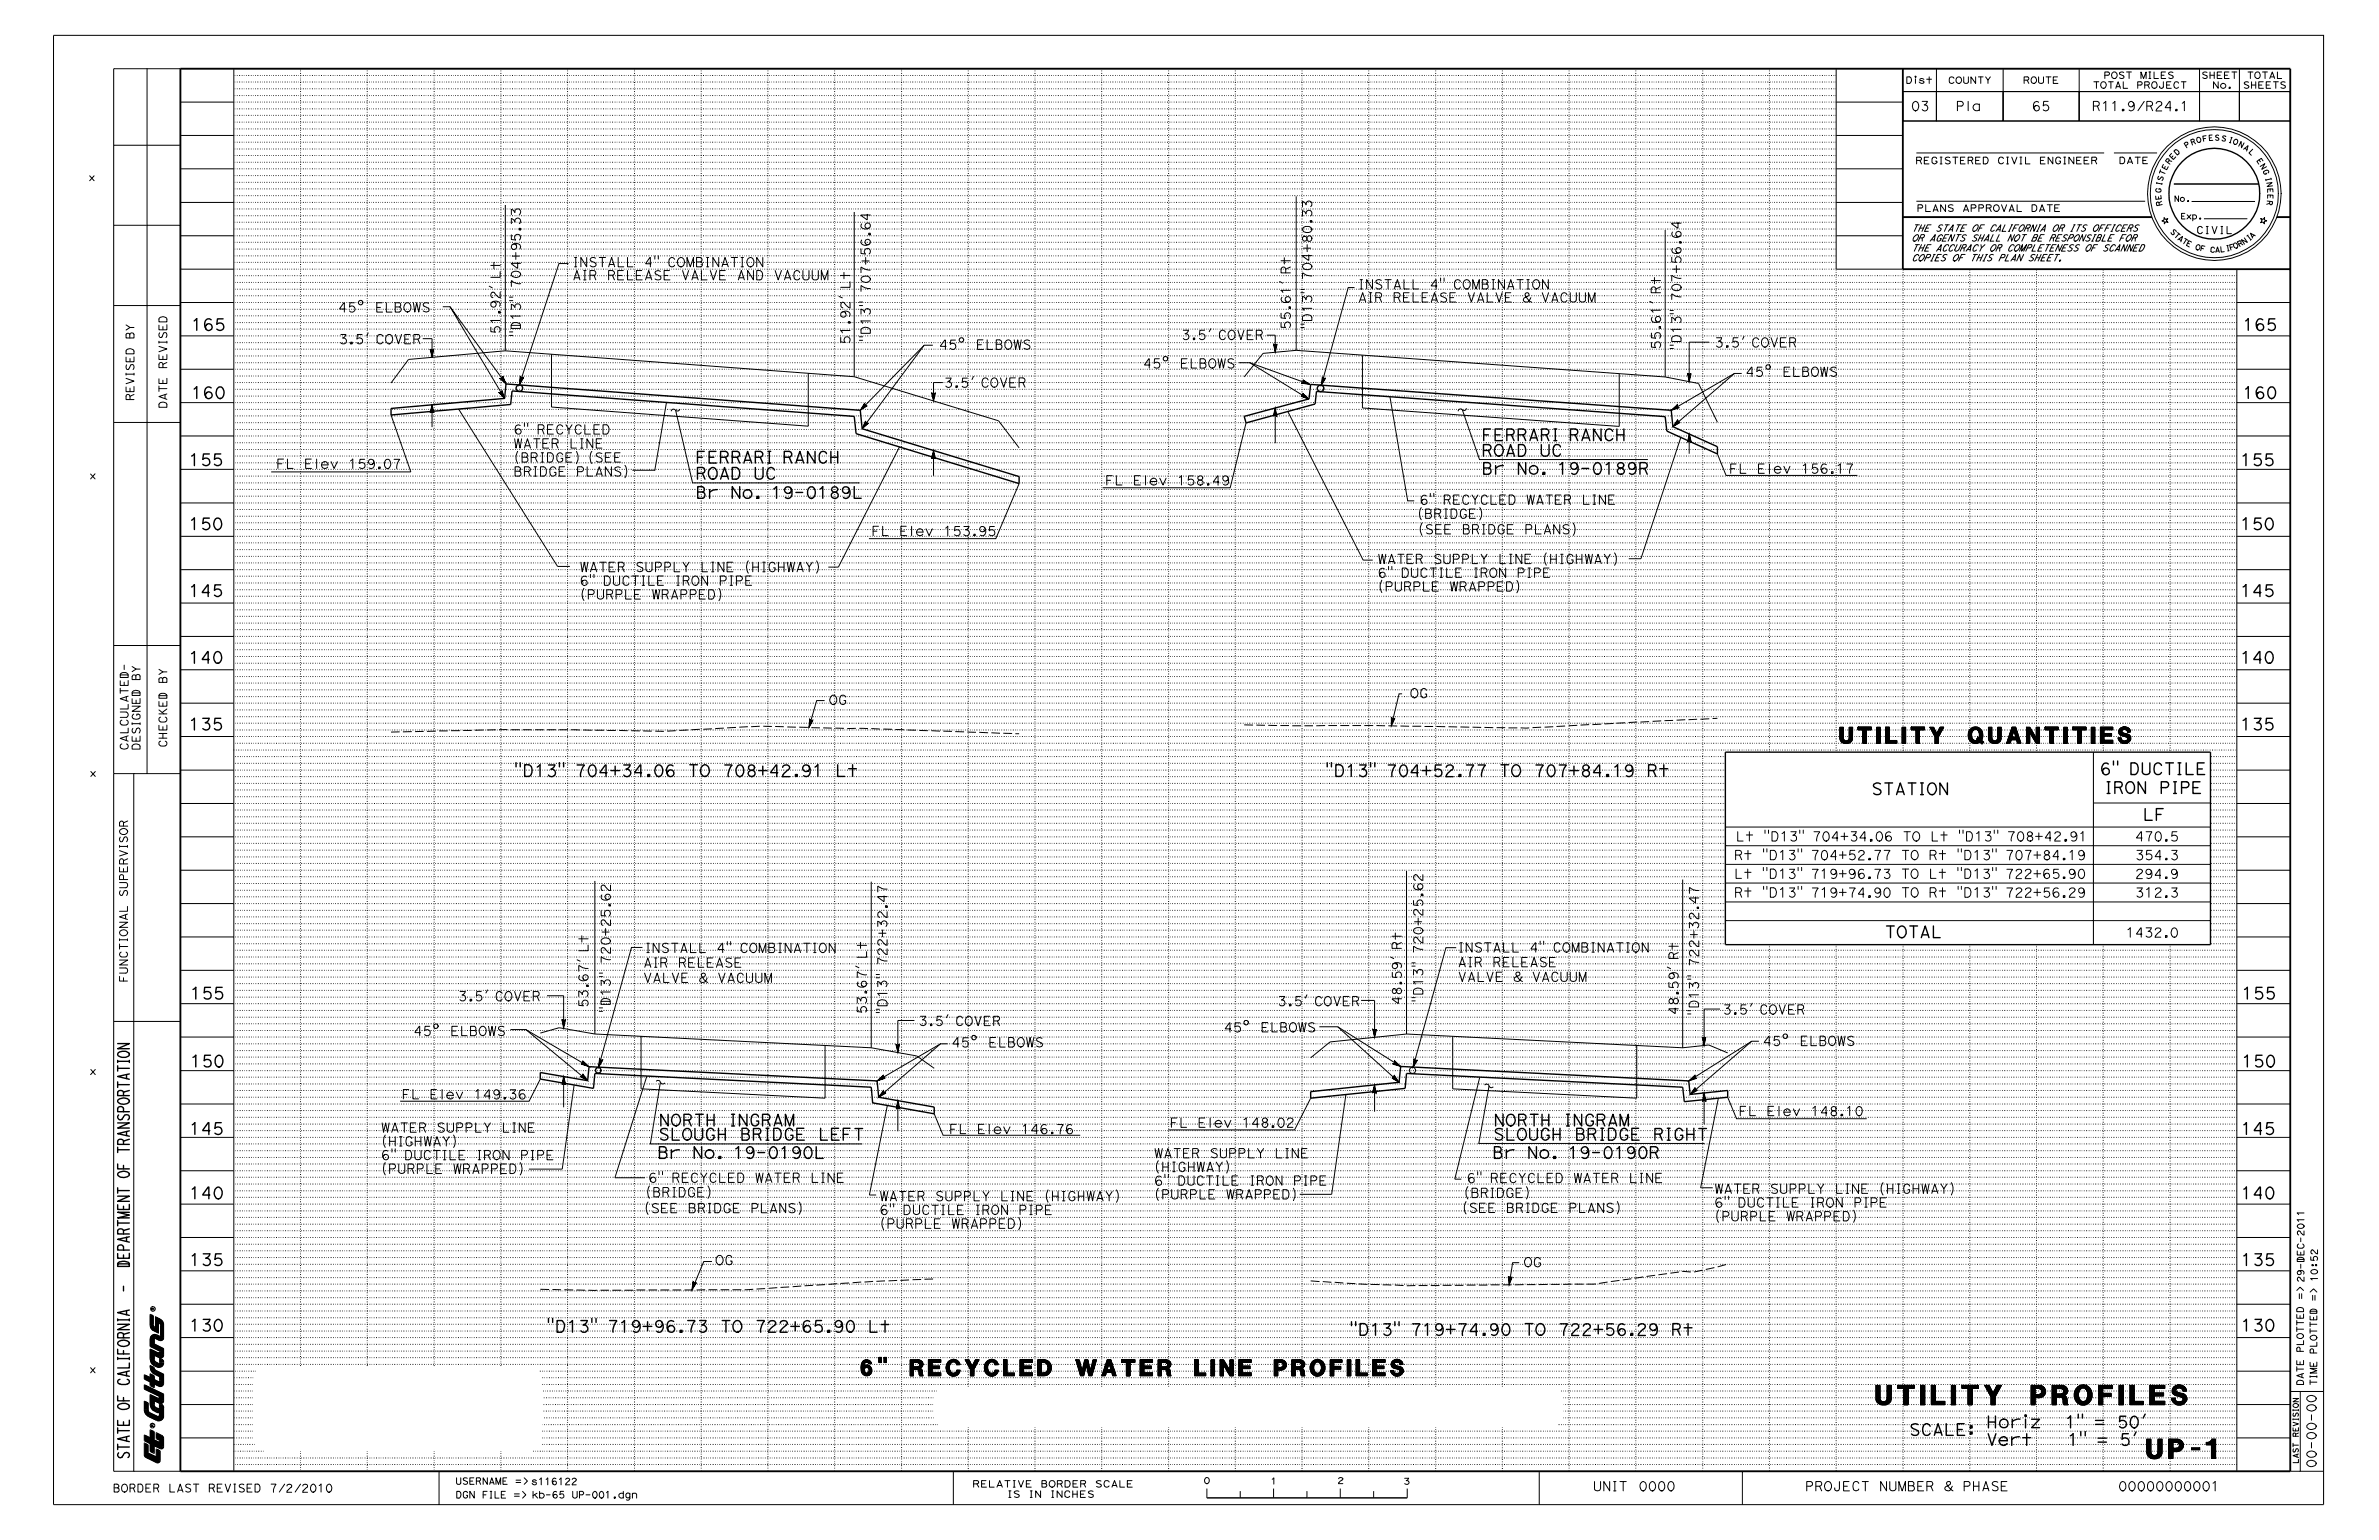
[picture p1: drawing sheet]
<svg xmlns="http://www.w3.org/2000/svg" width="432mm" height="279mm" viewBox="0 0 432 279" stroke-linecap="round" stroke-linejoin="round" font-family="sans-serif">
<defs><g id="words">
<g font-size="3.1">
<text x="340.5" y="254.9">UTILITY PROFILES</text>
<text x="389.6" y="264.6">UP-1</text>
</g>
<g font-size="2.6">
<text x="333.9" y="134.9">UTILITY QUANTITIES</text>
<text x="156.3" y="249.6">6&quot; RECYCLED WATER LINE PROFILES</text>
</g>
<g font-size="1.9">
<text x="34.6" y="60">165</text>
<text x="407" y="60">165</text>
<text x="34.6" y="72.3">160</text>
<text x="407" y="72.3">160</text>
<text x="268.9" y="79.9">FERRARI RANCH</text>
<text x="268.9" y="82.8">ROAD UC</text>
<text x="34.2" y="84.5">155</text>
<text x="126.2" y="84">FERRARI RANCH</text>
<text x="126.2" y="87">ROAD UC</text>
<text x="268.9" y="86">Br No. 19-0189R</text>
<text x="406.6" y="84.5">155</text>
<text x="126.2" y="90.4">Br No. 19-0189L</text>
<text x="34.2" y="132.4">135</text>
<text x="406.6" y="132.4">135</text>
<text x="93.3" y="140.9">&quot;D13&quot; 704+34.06 TO 708+42.91 Lt</text>
<text x="240.5" y="140.9">&quot;D13&quot; 704+52.77 TO 707+84.19 Rt</text>
<text x="381.1" y="140.6">6&quot; DUCTILE</text>
<text x="381.9" y="144">IRON PIPE</text>
<text x="34.4" y="181.3">155</text>
<text x="406.8" y="181.3">155</text>
<text x="119.4" y="206.9">SLOUGH BRIDGE LEFT</text>
<text x="119.5" y="204.3">NORTH INGRAM</text>
<text x="271" y="206.9">SLOUGH BRIDGE RIGHT</text>
<text x="271" y="204.3">NORTH INGRAM</text>
<text x="119.3" y="210.2">Br No. 19-0190L</text>
<text x="270.8" y="210.2">Br No. 19-0190R</text>
<text x="34.3" y="229.6">135</text>
<text x="406.7" y="229.6">135</text>
<text x="34.3" y="241.5">130</text>
<text x="99.1" y="241.7">&quot;D13&quot; 719+96.73 TO 722+65.90 Lt</text>
<text x="244.9" y="242.3">&quot;D13&quot; 719+74.90 TO 722+56.29 Rt</text>
<text x="406.7" y="241.5">130</text>
<text x="346.5" y="260.5">SCALE:</text>
<text x="360.5" y="259.1">Horiz</text>
<text x="360.5" y="262.2">Vert</text>
<text x="373.4" y="262.2">1&quot; = 5’</text>
<text x="23.5" y="264.8" transform="rotate(-90 23.5 264.8)">STATE OF CALIFORNIA - DEPARTMENT OF TRANSPORTATION</text>
</g>
<g font-size="1.6">
<text x="305.1" y="63.6" transform="rotate(-90 305.1 63.6)">&quot;D13&quot; 707+56.64</text>
<text x="93.2" y="78.8">6&quot; RECYCLED</text>
<text x="385.8" y="170.1">1432.0</text>
<text x="258.3" y="181.9" transform="rotate(-90 258.3 181.9)">&quot;D13&quot; 720+25.62</text>
</g>
<g font-size="1.5">
<text x="346.8" y="20.1">03</text>
<text x="354.9" y="20.1">Pla</text>
<text x="368.7" y="20.1">65</text>
<text x="379.7" y="20.1">R11.9/R24.1</text>
<text x="103.8" y="50.8">AIR RELEASE VALVE AND VACUUM</text>
<text x="61.3" y="56.6">45^ ELBOWS</text>
<text x="234.2" y="59.8" transform="rotate(-90 234.2 59.8)">55.61’ Rt</text>
<text x="238.1" y="59.8" transform="rotate(-90 238.1 59.8)">&quot;D13&quot; 704+80.33</text>
<text x="246.4" y="54.8">AIR RELEASE VALVE &amp; VACUUM</text>
<text x="61.4" y="62.4">3.5’ COVER</text>
<text x="90.7" y="60.7" transform="rotate(-90 90.7 60.7)">51.92’ Lt</text>
<text x="94.5" y="61.2" transform="rotate(-90 94.5 61.2)">&quot;D13&quot; 704+95.33</text>
<text x="154.2" y="62.5" transform="rotate(-90 154.2 62.5)">51.92’ Lt</text>
<text x="157.9" y="62" transform="rotate(-90 157.9 62)">&quot;D13&quot; 707+56.64</text>
<text x="170.4" y="63.4">45^ ELBOWS</text>
<text x="214.4" y="61.6">3.5’ COVER</text>
<text x="301.4" y="63.4" transform="rotate(-90 301.4 63.4)">55.61’ Rt</text>
<text x="311.2" y="63">3.5’ COVER</text>
<text x="171.3" y="70.3">3.5’ COVER</text>
<text x="207.4" y="66.8">45^ ELBOWS</text>
<text x="316.8" y="68.3">45^ ELBOWS</text>
<text x="93.2" y="83.9">(BRIDGE) (SEE</text>
<text x="50.1" y="85">FL Elev 159.07</text>
<text x="93.2" y="86.4">BRIDGE PLANS)</text>
<text x="200.6" y="88">FL Elev 158.49</text>
<text x="313.8" y="85.9">FL Elev 156.17</text>
<text x="257.2" y="94.1">(BRIDGE)</text>
<text x="257.6" y="91.5">6&quot; RECYCLED WATER LINE</text>
<text x="158.1" y="97.2">FL Elev 153.95</text>
<text x="257.3" y="96.9">(SEE BRIDGE PLANS)</text>
<text x="105.2" y="103.7">WATER SUPPLY LINE (HIGHWAY)</text>
<text x="105.2" y="106.2">6&quot; DUCTILE IRON PIPE</text>
<text x="250" y="102.3">WATER SUPPLY LINE (HIGHWAY)</text>
<text x="250" y="104.8">6&quot; DUCTILE IRON PIPE</text>
<text x="250" y="107.3">(PURPLE WRAPPED)</text>
<text x="105.2" y="108.7">(PURPLE WRAPPED)</text>
<text x="150.4" y="127.8">OG</text>
<text x="255.8" y="126.6">OG</text>
<text x="315" y="152.6">Lt &quot;D13&quot; 704+34.06 TO Lt &quot;D13&quot; 708+42.91</text>
<text x="314.7" y="156">Rt &quot;D13&quot; 704+52.77 TO Rt &quot;D13&quot; 707+84.19</text>
<text x="314.7" y="159.4">Lt &quot;D13&quot; 719+96.73 TO Lt &quot;D13&quot; 722+65.90</text>
<text x="387.5" y="159.4">294.9</text>
<text x="387.5" y="156">354.3</text>
<text x="314.7" y="162.8">Rt &quot;D13&quot; 719+74.90 TO Rt &quot;D13&quot; 722+56.29</text>
<text x="387.5" y="162.8">312.3</text>
<text x="116.7" y="175.5">AIR RELEASE</text>
<text x="264.5" y="175.4">AIR RELEASE</text>
<text x="83.1" y="181.6">3.5’ COVER</text>
<text x="106.7" y="182.9" transform="rotate(-90 106.7 182.9)">53.67’ Lt</text>
<text x="110.8" y="183.8" transform="rotate(-90 110.8 183.8)">&quot;D13&quot; 720+25.62</text>
<text x="157.2" y="184" transform="rotate(-90 157.2 184)">53.67’ Lt</text>
<text x="161" y="184" transform="rotate(-90 161 184)">&quot;D13&quot; 722+32.47</text>
<text x="231.8" y="182.5">3.5’ COVER</text>
<text x="254.4" y="182.4" transform="rotate(-90 254.4 182.4)">48.59’ Rt</text>
<text x="304.6" y="184.2" transform="rotate(-90 304.6 184.2)">48.59’ Rt</text>
<text x="308.3" y="184.3" transform="rotate(-90 308.3 184.3)">&quot;D13&quot; 722+32.47</text>
<text x="312.6" y="184">3.5’ COVER</text>
<text x="75" y="187.9">45^ ELBOWS</text>
<text x="166.6" y="186.1">3.5’ COVER</text>
<text x="172.7" y="190">45^ ELBOWS</text>
<text x="222.1" y="187.3">45^ ELBOWS</text>
<text x="319.9" y="189.7">45^ ELBOWS</text>
<text x="72.9" y="199.4">FL Elev 149.36</text>
<text x="315.5" y="202.5">FL Elev 148.10</text>
<text x="69.1" y="205.4">WATER SUPPLY LINE</text>
<text x="69.1" y="207.9">(HIGHWAY)</text>
<text x="172.2" y="205.7">FL Elev 146.76</text>
<text x="212.3" y="204.5">FL Elev 148.02</text>
<text x="69.1" y="210.4">6&quot; DUCTILE IRON PIPE</text>
<text x="69.1" y="212.9">(PURPLE WRAPPED)</text>
<text x="117.6" y="214.6">6&quot; RECYCLED WATER LINE</text>
<text x="209.4" y="210.1">WATER SUPPLY LINE</text>
<text x="209.4" y="212.6">(HIGHWAY)</text>
<text x="209.4" y="215.1">6&quot; DUCTILE IRON PIPE</text>
<text x="266.2" y="214.6">6&quot; RECYCLED WATER LINE</text>
<text x="116.8" y="220.1">(SEE BRIDGE PLANS)</text>
<text x="117.1" y="217.1">(BRIDGE)</text>
<text x="159.6" y="217.9">WATER SUPPLY LINE (HIGHWAY)</text>
<text x="159.6" y="220.4">6&quot; DUCTILE IRON PIPE</text>
<text x="209.4" y="217.6">(PURPLE WRAPPED)</text>
<text x="265.3" y="220">(SEE BRIDGE PLANS)</text>
<text x="265.6" y="217.3">(BRIDGE)</text>
<text x="311.1" y="216.6">WATER SUPPLY LINE (HIGHWAY)</text>
<text x="311.1" y="219.1">6&quot; DUCTILE IRON PIPE</text>
<text x="311.1" y="221.6">(PURPLE WRAPPED)</text>
<text x="159.6" y="222.9">(PURPLE WRAPPED)</text>
<text x="129.8" y="229.5">OG</text>
<text x="276.5" y="229.8">OG</text>
<text x="327.6" y="270.5">PROJECT NUMBER &amp; PHASE</text>
</g>
<text font-size="1.4" x="401" y="45.8" transform="rotate(3 401 45.8)">C</text>
<g font-size="1.3">
<text x="24.3" y="72.7" transform="rotate(-90 24.3 72.7)">REVISED BY</text>
<text x="30.3" y="74.1" transform="rotate(-90 30.3 74.1)">DATE REVISED</text>
<text x="23.2" y="136.2" transform="rotate(-90 23.2 136.2)">CALCULATED-</text>
<text x="25.4" y="136.2" transform="rotate(-90 25.4 136.2)">DESIGNED BY</text>
<text x="30.2" y="135.7" transform="rotate(-90 30.2 135.7)">CHECKED BY</text>
<text x="23.1" y="178.2" transform="rotate(-90 23.1 178.2)">FUNCTIONAL SUPERVISOR</text>
<text x="20.4" y="270.7">BORDER LAST REVISED 7/2/2010</text>
</g>
<text font-size="1.2" x="398.6" y="42.4">CIVIL</text>
<g font-size="1.1">
<text x="345.8" y="15.2">Dist</text>
<text x="353.5" y="15.2">COUNTY</text>
<text x="367.1" y="15.2">ROUTE</text>
<text x="379.8" y="16">TOTAL PROJECT</text>
<text x="381.8" y="14.3">POST MILES</text>
<text x="399.5" y="14.2">SHEET</text>
<text x="401.5" y="16">No.</text>
<text x="407.1" y="16.1">SHEETS</text>
<text x="347.6" y="29.7">REGISTERED CIVIL ENGINEER</text>
<text x="347.8" y="38.4">PLANS APPROVAL DATE</text>
<text x="346.9" y="42">THE STATE OF CALIFORNIA OR ITS OFFICERS</text>
<text x="346.9" y="43.8">OR AGENTS SHALL NOT BE RESPONSIBLE FOR</text>
<text x="346.9" y="45.6">THE ACCURACY OR COMPLETENESS OF SCANNED</text>
<text x="346.9" y="47.4">COPIES OF THIS PLAN SHEET.</text>
<text x="418.1" y="232.7" transform="rotate(-90 418.1 232.7)">29-DE</text>
<text x="420.6" y="232.6" transform="rotate(-90 420.6 232.6)">10:52</text>
<text x="82.7" y="269.3">USERNAME =&gt; s1161</text>
<text x="176.5" y="269.8">RELATIVE BORDER SCALE</text>
<text x="82.7" y="271.8">DGN FILE =&gt;</text>
<text x="96.5" y="271.8">kb-65 UP</text>
<text x="182.7" y="271.7">IS IN INCHES</text>
</g>
<g font-size="1">
<text x="397.7" y="26.4" transform="rotate(-18 397.7 26.4)">R</text>
<text x="404.3" y="25.8" transform="rotate(16 404.3 25.8)">I</text>
<text x="407.1" y="27" transform="rotate(30 407.1 27)">A</text>
<text x="242.7" y="269.2">2</text>
<text x="254.7" y="269.3">3</text>
</g>
<g font-size=".9">
<text x="393.7" y="29.9" transform="rotate(-52 393.7 29.9)">R</text>
<text x="394.4" y="29.1" transform="rotate(-47 394.4 29.1)">E</text>
<text x="396.8" y="26.9" transform="rotate(-32 396.8 26.9)">P</text>
<text x="398.7" y="26" transform="rotate(-15 398.7 26)">O</text>
<text x="399.8" y="25.7" transform="rotate(-10 399.8 25.7)">F</text>
<text x="403.1" y="25.5" transform="rotate(13 403.1 25.5)">S</text>
<text x="408" y="27.6" transform="rotate(43 408 27.6)">L</text>
<text x="409.5" y="29.2" transform="rotate(54 409.5 29.2)">E</text>
<text x="392.2" y="35.1" transform="rotate(-87 392.2 35.1)">G</text>
<text x="392.3" y="33.9" transform="rotate(-79 392.3 33.9)">I</text>
<text x="392.5" y="33" transform="rotate(-74 392.5 33)">S</text>
<text x="392.7" y="31.9" transform="rotate(-69 392.7 31.9)">T</text>
<text x="410.7" y="31" transform="rotate(65 410.7 31)">G</text>
<text x="411.1" y="32.2" transform="rotate(74 411.1 32.2)">I</text>
<text x="411.5" y="34.1" transform="rotate(87 411.5 34.1)">E</text>
<text x="411.6" y="35.2" transform="rotate(90 411.6 35.2)">E</text>
<text x="392.3" y="36.3" transform="rotate(-96 392.3 36.3)">E</text>
<text x="392.5" y="37.3" transform="rotate(-103 392.5 37.3)">R</text>
<text x="394.6" y="36.6">No.</text>
<text x="395.8" y="39.8">Exp.</text>
<text x="411.5" y="36.3" transform="rotate(96 411.5 36.3)">R</text>
<text x="393.8" y="42.1" transform="rotate(45 393.8 42.1)">S</text>
<text x="394.4" y="42.8" transform="rotate(39 394.4 42.8)">T</text>
<text x="395.9" y="44" transform="rotate(32 395.9 44)">T</text>
<text x="402" y="45.8">A</text>
<text x="406.4" y="44.9" transform="rotate(-29 406.4 44.9)">R</text>
<text x="408.7" y="43.4" transform="rotate(-43 408.7 43.4)">A</text>
<text x="417.1" y="265.6" transform="rotate(-90 417.1 265.6)">LAST REVISION</text>
</g>
<g font-size=".8">
<text x="395.1" y="28.3" transform="rotate(-43 395.1 28.3)">D</text>
<text x="406.2" y="26.5" transform="rotate(27 406.2 26.5)">N</text>
<text x="393.2" y="31" transform="rotate(-65 393.2 31)">E</text>
<text x="395.2" y="43.4" transform="rotate(39 395.2 43.4)">A</text>
<text x="396.7" y="44.5" transform="rotate(27 396.7 44.5)">E</text>
<text x="399.3" y="45.5" transform="rotate(13 399.3 45.5)">F</text>
<text x="404.7" y="45.4" transform="rotate(-16 404.7 45.4)">F</text>
<text x="405.5" y="45.2" transform="rotate(-27 405.5 45.2)">O</text>
<text x="408.1" y="43.8" transform="rotate(-39 408.1 43.8)">I</text>
</g>
<text font-size=".7" x="404" y="45.6" transform="rotate(-12 404 45.6)">I</text>
<g font-size=".4">
<text x="28" y="237.7" transform="rotate(-90 28 237.7)">R</text>
<text x="27.9" y="258.9" transform="rotate(-90 27.9 258.9)">R</text>
</g>
</g></defs>
<g fill="none" stroke="#000" stroke-width=".18">
<path d="M9.7 6.4h412v266.6h-412zM26.7 12.5v127.9M32.7 12.5h-12.1v254.4h12.1M32.7 18.5h9.7M42.4 12.5v254.4M333.3 12.5v36.3h12.1M333.3 18.5h12.1M345.4 16.6h6.1v5.3h-6.1zM345.4 16.6h70.3M346.1 13.9h.4a.51 .51 0 0 1 .4 .8l-.3 .4h-.5zM347.7 14l.1-.1-.2-.1v.2h.1M348.9 18.4h.9l-.2 .4-.3 .2"/>
<path d="M350.2 13.9v1.2M351.5 12.5v9.4M351.5 16.6h12.1v5.3h-12.1zM353.8 14.2a.44 .44 0 0 1 .4-.3 .44 .44 0 0 1 .4 .3M355.5 15.1a.58 .58 0 0 0 .5-.6 .58 .58 0 0 0-.7-.5 .61 .61 0 0 0-.3 .7 .61 .61 0 0 0 .6 .4M356 19.2a.42 .42 0 0 0 .4-.4 .42 .42 0 0 0-.4-.4h-.7v1.7M356.4 13.9v.9M357.2 18.4v1.7M357.3 13.9v.9M358.6 13.9v1.2l-.9-1.2v1.2M359.1 13.9h.8M359.5 13.9v1.2"/>
<path d="M360.4 13.9l.4 .6 .5-.6M363.6 16.6h13.8v5.3h-13.8zM363.6 12.5v9.4M367.9 14.5a.3 .3 0 0 0 .3-.3 .3 .3 0 0 0-.3-.3h-.5v1.2M369.1 15.1a.58 .58 0 0 0 .5-.7 .58 .58 0 0 0-.7-.4l-.1 .1a.61 .61 0 0 0-.1 .7 .61 .61 0 0 0 .5 .3M370 18.6l-.3-.2a.65 .65 0 0 0-.6 .5v.6M370 13.9v.9M370.9 13.9v.9M371.4 13.9h.9M371.8 18.4h-.9v.8M371.8 13.9v1.2M373.4 13.9h-.7v1.2h.8"/>
<path d="M377.4 12.5v9.4M377.4 16.6h21.8v5.3h-21.8zM380 14.8h.9M380.5 14.8v1.2M380.7 19.2l.3-.3-.1-.4-.2-.1h-.7v1.7M381.8 16l.3-.1 .2-.4a.58 .58 0 0 0-.4-.7 .59 .59 0 0 0-.6 .6 .59 .59 0 0 0 .6 .6M381.8 18.7l.4-.3v1.7M382.6 13.7l.3-.3-.1-.3h-.8v1.1M382.7 14.8h.9M383.1 14.8v1.2M383.5 18.7l.4-.3v1.7M383.8 14.2a.58 .58 0 0 0 .4-.6 .58 .58 0 0 0-.6-.5 .62 .62 0 0 0-.3 .7 .62 .62 0 0 0 .6 .4"/>
<path d="M384 16l.5-1.2 .4 1.2M385.4 14.8v1.2h.8M385.5 13.1a.47 .47 0 0 0-.8 .3l.1 .1M386 13.1h.9M386.4 13.1v1.1M387.1 19.2l-.3 .2-.4-.2-.1-.3 .2-.4 .4-.1 .3 .3 .1 .3-.2 .3M388.5 15.4a.3 .3 0 0 0 .3-.3 .3 .3 0 0 0-.3-.3h-.5v1.2M388.6 14.2v-1.1l.5 1.1 .4-1.1v1.1M389.2 18.4l-1.2 1.7M389.8 15.4l.3-.2-.1-.3-.7-.1v1.2M390 13.1h.4M390.2 13.1v1.1"/>
<path d="M390.3 19.2l.4-.2-.1-.5-.3-.1h-.6v1.7M391 13.1v1.1h.8M391 16l.4-.2a.71 .71 0 0 0-.2-1 .59 .59 0 0 0-.7 .6 .59 .59 0 0 0 .6 .6M391.4 18.8a.53 .53 0 0 1 .5-.4 .53 .53 0 0 1 .5 .4M392.7 14.8v1M393 13.1h-.7v1.1h.8M394 14.8h-.7v1.2h.8M394 19.5h-1l.8-1.1h.1v1.7M394.4 13.1a.48 .48 0 0 0-.8 .3l.1 .1M394.7 15.1l.2-.3h.3l.2 .3M395.9 14.8h.9M396.1 18.7l.4-.3v1.7"/>
<path d="M396.3 14.8v1.2M399.2 12.5v9.4M399.2 16.6h7.3v5.3v-5.3h9.2v5.3h-16.5zM400.6 13.1a.47 .47 0 0 0-.8 .3l.1 .1M401.1 13.1v1.1M401.9 13.1v1.1M402.6 14.8v1.2l-.8-1.2v1.2M403.2 13.1h-.8v1.1h.9M404.6 13.1h-.8v1.1h.8M405.1 13.1h.9M405.5 13.1v1.1M406.5 12.5v9.4"/>
<path d="M408 13.1h.9M408.1 14.9a.47 .47 0 0 0-.7 .3l.1 .1M408.5 13.1v1.1M408.7 14.8v1.2M409.4 14.8v1.2M409.8 14.2h.1a.58 .58 0 0 0 .3-.7l-.1-.4a.58 .58 0 0 0-.8 .5 .58 .58 0 0 0 .6 .6M410.7 13.1h.8M410.8 14.8h-.8v1.2h.8M411.1 13.1v1.1M412 14.2l.4-1.1 .5 1.1M412.1 14.8h-.8v1.2h.8M412.1 13.9h.6"/>
<path d="M412.6 14.8h.9M413.1 14.8v1.2M413.4 13.1v1.1h.7M414.8 14.9a.47 .47 0 0 0-.8 .3l.1 .1M16.3 31.9l.8 .9M17.1 31.9l-.8 .9M20.6 26.4h12.1M32.7 24.6h9.7M32.7 30.6h9.7M32.7 36.7h9.7M91.7 37.2v26.4M93.5 38.5l-.3-.3-.4-.2v.9"/>
<path d="M155 38.5v29.8M157.4 38.9v1l-1.1-.8 1.7-.1M235.3 35.6v28M237 38.8l-.3-.5-.3-.1v1M237 37.1l-.1-.2-.5-.3v.9M333.3 24.6h12.1M333.3 30.6h12.1M333.3 36.7h12.1M345.4 21.9h70.3M347.7 20.1a.88 .88 0 0 1-.6-.9 .88 .88 0 0 1 .6-.8 .96 .96 0 0 1 .6 .9 .96 .96 0 0 1-.6 .8M347.8 36.5h41.6M347.8 27.7h34.1"/>
<path d="M348.5 29.1l.3-.2-.1-.3-.8-.1v1.2M348.7 37.7a.3 .3 0 0 0 .3-.3 .3 .3 0 0 0-.3-.3h-.6v1.3M349.5 37.1v1.3h.9M350.1 28.5h-.8v1.2h.8M350.7 28.8l.3-.3h.3l.2 .3M350.9 38.4l.4-1.3 .5 1.3M352.1 28.5h.4M352.3 28.5v1.2M353.1 37.1v1.3l-.9-1.3v1.3M353.9 28.6a.48 .48 0 0 0-.8 .2l.1 .2M354.4 28.5h1M354.5 37.2a.51 .51 0 0 0-.9 .2l.2 .2"/>
<path d="M354.9 28.5v1.2M356.4 38.4l.4-1.3 .5 1.3M356.6 28.5h-.8v1.2h.9M357.8 29.1a.3 .3 0 0 0 .3-.3 .3 .3 0 0 0-.3-.3h-.6v1.2M358.3 37.7a.3 .3 0 0 0 .3-.3 .3 .3 0 0 0-.3-.3h-.5v1.3M359.4 28.5h-.8v1.2h.9M359.7 37.7a.3 .3 0 0 0 .3-.3 .3 .3 0 0 0-.3-.3h-.5v1.3M360 28.5h.4a.55 .55 0 0 1 .4 .8l-.2 .4h-.6zM361.1 37.7a.32 .32 0 0 0 .2-.5l-.8-.1v1.3M362.4 38.3v.1a.62 .62 0 0 1-.6-.7 .62 .62 0 0 1 .6-.6 .62 .62 0 0 1 .5 .7 .62 .62 0 0 1-.5 .6M362.8 28.8l.3-.3h.3l.2 .3M363.3 37.1l.4 1.3 .5-1.3"/>
<path d="M364.2 28.5h.4M364.4 28.5v1.2M364.7 38.4l.4-1.3 .5 1.3M365.1 28.5l.5 1.2 .5-1.2M366.1 37.1v1.3h.8M366.6 28.5h.4M366.8 28.5v1.2M367.6 28.5v1.2h.8M368.8 37.1l.7 .2 .2 .7-.2 .3-.7 .1zM370.2 38.4l.4-1.3 .5 1.3M371.2 28.5h-.8v1.2h.8M371.6 37.1h.9"/>
<path d="M372 37.1v1.3M372.6 28.5v1.2l-.8-1.2v1.2M373.2 28.8l.2-.3h.3l.3 .3M373.8 37.1h-.9v1.3h.9M374.6 28.5h.3M374.8 28.5v1.2M376.4 28.5v1.2l-.9-1.2v1.2M377.7 28.5h-.8v1.2h.9M379.1 28.5h-.8v1.2h.9M380.3 29.1l.3-.2-.1-.3-.8-.1v1.2M383.7 27.7h7.8M384.8 28.5l.7 .1a.75 .75 0 0 1-.1 1.1h-.6z"/>
<path d="M386.1 29.7l.5-1.2 .5 1.2M386.3 29.4h.6M387.5 28.5h1M388 28.5v1.2M388.9 29.1h.6M389.7 28.5h-.8v1.2h.9M391.5 34.2l-.2 .2 .1 .4M392.2 35.5l.1 .5-1 .2v-.6M394.6 33.4h15.3M395.4 35.5v1.1l-.6-1.1v1.1M396.6 38.7h-.6v1h.6M397.8 36.6h11.5"/>
<path d="M400 39.7h7.9M400.4 24.6l-.6 .1 .2 .9M401.4 25h-.4M401.5 24.5h-.5v1h.6M402.7 24.6l-.3-.1-.2 .1-.1 .2 .6 .4v.2l-.3 .1-.3-.2M405.6 26.2a.48 .48 0 0 0 .5-.4 .48 .48 0 0 0-.3-.5 .52 .52 0 0 0-.4 .4 .52 .52 0 0 0 .3 .5M410.2 30.2l.9-.5-.6 1 .9-.5M411.4 33.3l1-.2-.9 .7 1-.1M411.5 36.5l1 .1-.1 .4-.1 .1h-.2l-.2-.2M411.6 36v-.6h1v.6M412.2 32.3l.1 .2M412.2 32.4l-.9 .3"/>
<path d="M412.6 34.8l-.1-.5h-.9v.6M413.5 35.1a11.6 11.6 0 0 1-16.5 10.5 11.6 11.6 0 0 1-2.6-19.4 11.6 11.6 0 0 1 18.8 6l.2 1.4 .1 1.6M414 35.1a12.1 12.1 0 0 1-17.1 11.1 12.1 12.1 0 0 1-2.8-20.2 12.1 12.1 0 0 1 19.5 6l.4 3.2M20.6 40.9h12.1M20.6 55.4h12.1M22.9 58.9l.7 .5-.7 .5M28.9 57.8a.77 .77 0 0 1 .7-.4 .77 .77 0 0 1 .7 .5v.5h-1.4zM30.3 58.9v.9h-1.4v-.8M32.7 42.8h9.7M32.7 54.9h9.7M32.7 48.8h9.7M62.7 56.1h-1l.7-1.2 .1 1.7"/>
<path d="M64.3 54.9h-.8l-.1 .8M65.8 54.8v.4a.39 .39 0 0 1-.4 .1 .39 .39 0 0 1-.3-.3v-.3l.2-.2 .4 .1 .1 .3M69.4 54.9h-1v1.7h1M70.1 54.9v1.7h1M72.5 55.7l.2-.3-.1-.4-.9-.1v1.7h.8M74 56.6a.83 .83 0 0 1-.7-.9 .83 .83 0 0 1 .8-.8 .94 .94 0 0 1 .5 .9 .94 .94 0 0 1-.7 .8M75 54.9l.3 1.7 .3-1.7 .4 1.7 .3-1.7M77.8 55.1l-.1-.1a.68 .68 0 0 0-.9 .2l.1 .3M80.4 55.6h1.3M88.8 51.9l.5 .3M89.1 59.4v.8l.8 .1M89.1 48.2h1.7"/>
<path d="M89.4 53a.52 .52 0 0 0-.3 .5 .52 .52 0 0 0 .3 .5h.1M89.9 54.9l.2 .2-.2 .5a.5 .5 0 0 1-.7 0 .5 .5 0 0 1 .1-.8 .5 .5 0 0 1 .7 .1M90.8 58.1h-1.7l.3 .4M90.8 49.3v1h-1.7M92.5 53.9h.6M92.5 54.5h.6M92.8 59h1.7v.6h-1.7zM92.8 59a.93 .93 0 0 1 .8-.5 .93 .93 0 0 1 .9 .5M92.8 42.6v.9h.8M92.9 50.9l-.1 1.1M93.5 55.8l-.3-.4-.4-.2v1M93.5 40.2l-.3-.3-.4-.3v1"/>
<path d="M93.7 44.4l.1 .4-.1 .3a.5 .5 0 0 1-.8 0 .5 .5 0 0 1 .1-.7 .5 .5 0 0 1 .7 .1M94 47.6v1.1l-1.2-.8 1.7-.1M94.5 57.3h-1.7l.3 .5M94.5 49.7l-.2 .4a1.06 1.06 0 0 1-1.5-.2v-.3a.98 .98 0 0 1 1.7 .2M103.2 47.8h-1.7l-7.2 22M104.2 50.8l.5-1.7 .6 1.7M104.3 46.7h.4M104.3 48.4h.4M104.5 46.7v1.7M105.9 49.1h.5M106.2 49.1v1.7M106.5 46.7v1.7l-1.1-1.7v1.7"/>
<path d="M107.8 49.9a.43 .43 0 0 0 .4-.4 .43 .43 0 0 0-.4-.4h-.7v1.7M108.1 46.8l-.3-.1a.54 .54 0 0 0-.7 .4l.2 .2 .9 .6a.57 .57 0 0 1-.4 .5 .57 .57 0 0 1-.7-.2M108.8 46.7h1.1M109.3 46.7v1.7M110.5 48.4l.5-1.7 .6 1.7M110.6 48h.8M111.1 49.9l.4-.3a.47 .47 0 0 0-.4-.5h-.6v1.7M112.2 46.7v1.7h1M113.1 49.1h-1v1.7h1.1M113.9 46.7v1.7h1M113.9 49.1v1.7h1M116.5 49.1h-1v1.7h1.1"/>
<path d="M117.2 50.8l.6-1.7 .5 1.7M118.2 47.9h-1l.8-1.2v1.7M118.9 46.4v.6M119.5 46.4v.6M119.9 49.3l-.5-.2-.4 .1-.1 .2 .1 .3M121.5 49.1h-1v1.7h1.1M122.4 47.1v-.1a.51 .51 0 0 0-.5-.3 .51 .51 0 0 0-.4 .4v1a.54 .54 0 0 0 .5 .3 .54 .54 0 0 0 .4-.3M123.6 48.4a.87 .87 0 0 0 .6-.9 .87 .87 0 0 0-.7-.8 .87 .87 0 0 0-.6 .9 .87 .87 0 0 0 .8 .8M123.9 49.1l.5 1.7 .6-1.7M124.7 48.4v-1.7l.6 1.7 .6-1.7v1.7M125.6 50.8l.5-1.7 .6 1.7M126.4 46.7h.7l.3 .3v.1l-.2 .4a.47 .47 0 0 1 .3 .5 .47 .47 0 0 1-.4 .4h-.7z"/>
<path d="M126.4 47.5h.8M127.3 49.1v1.7h1M128.2 46.7h.4M128.2 48.4h.4M128.4 46.7v1.7M128.9 49.1l.6 1.7 .6-1.7M130.5 46.7v1.7l-1.1-1.7v1.7M131 48.4l.6-1.7 .6 1.7M131.2 48h.8M131.6 49.1h-1v1.7h1.1M132.7 46.7h1.2M133.3 46.7v1.7"/>
<path d="M134 50.8l.6-1.7 .5 1.7M134.5 46.7h.4M134.5 48.4h.4M134.7 46.7v1.7M136.2 48.4a.87 .87 0 0 0 .7-.9 .87 .87 0 0 0-.7-.8 .87 .87 0 0 0-.6 .9 .87 .87 0 0 0 .7 .8M136.8 49.1v1.7l-1.1-1.7v1.7M137.4 49.1h.5a.93 .93 0 0 1 .5 .8 .93 .93 0 0 1-.5 .9h-.5zM138.5 46.7v1.7l-1.1-1.7v1.7M140.7 49.1l.5 1.7 .6-1.7M142.4 50.8l.5-1.7 .6 1.7M144.2 49.5v-.2a.5 .5 0 0 1 .5-.2 .5 .5 0 0 1 .4 .4M145.7 49.1v1.3"/>
<path d="M146.8 49.1v1.3M147.4 49.1v1.3M148.5 49.1v1.3M149.1 50.8v-1.7l.6 1.7 .6-1.7v1.7M152.3 53.8l.6 .2M152.6 50h1.7M152.9 54.8a.56 .56 0 0 0-.3 .6 .56 .56 0 0 0 .4 .5M153.4 56.7a.49 .49 0 0 1-.3 .8 .49 .49 0 0 1-.6-.6 .49 .49 0 0 1 .8-.3l.2 .2M154.3 60h-1.7l.3 .4M154.3 51.1v1h-1.7M156 54.8h.6M156 55.4h.6"/>
<path d="M156.3 45.1v.9l.8 .1M156.4 51.8l-.1 1.1M156.4 48.5l-.1 1M156.4 59.6a1.13 1.13 0 0 1 1.6 .2v.7h-1.7v-.7zM156.4 43.5a.67 .67 0 0 0 .1 .9 .67 .67 0 0 0 .8 .1M156.4 40.6a.52 .52 0 0 0 .1 .8l.8 .1M156.9 56.7l-.3-.5-.3-.1v.9M158 58.2h-1.7l.3 .5M158 50.6v.2a.96 .96 0 0 1-1.7-.1 .89 .89 0 0 1 .8-.6 .89 .89 0 0 1 .9 .6M214.8 59.9h.9l-.3 .5-.3 .2M218.6 59.9h-.8l-.1 .8M219.8 59.6l-.3 .6"/>
<path d="M224.7 59.9l.5 1.7 .6-1.7M227.4 59.9h-1v1.7h1M232.3 51.1l.5 .3M232.5 58.5v.9h.8M232.5 56.8v.9l.8 .1M232.5 47.3h1.7M232.7 54l-.2 .3a.65 .65 0 0 0 .6 .6h.5M233.4 48.8l-.2-.3-.6 .1-.1 .2v.7h1.7M234.2 52.7h-1.7l.4 .4M236.1 58.8h.6M236.1 59.4h.6M236.1 52.5h.6"/>
<path d="M236.1 53.1h.6M236.5 57.4a.91 .91 0 0 1 1.1-.3 .91 .91 0 0 1 .5 1h-1.7zM236.5 49.6l-.1 .9M236.7 42.9h.3l.2 .4a.41 .41 0 0 1-.3 .5 .41 .41 0 0 1-.5-.4l.1-.3 .3-.2M237 54.4l-.1-.3-.5-.3v.9M237.6 46.2v1l-1.2-.7 1.7-.1M238.1 48.3a.87 .87 0 0 1-.8 .7 .87 .87 0 0 1-.9-.7 .93 .93 0 0 1 .9-.5 .93 .93 0 0 1 .8 .6M238.1 41.6a.88 .88 0 0 1-.8 .6 .88 .88 0 0 1-.9-.6l.4-.4a1.04 1.04 0 0 1 1.3 .2v.2M238.1 55.9h-1.7l.3 .4M245.9 52.2h-1.2l-4.9 17.7M246.7 54.8l.6-1.7 .6 1.7M246.9 50.7h.4"/>
<path d="M246.9 52.4h.4M247.1 50.7v1.7M248.6 53.1h.4M248.8 53.1v1.7M249.1 50.7v1.7l-1-1.7v1.7M250.4 54a.42 .42 0 0 0 .4-.5 .42 .42 0 0 0-.4-.4h-.7v1.7M250.7 50.9l-.3-.2-.4 .1-.2 .1-.1 .3 1.1 .7a.57 .57 0 0 1-.4 .6 .57 .57 0 0 1-.7-.3M251.4 50.7h1.1M251.9 50.7v1.7M253 52.4l.6-1.7 .6 1.7M253.2 52h.9M253.8 54l.3-.3-.1-.5-.2-.1h-.8v1.7"/>
<path d="M254.8 50.7v1.7h1M255.8 53.1h-1.1v1.7h1.1M256.5 50.7v1.7h1M256.5 53.1v1.7h1M259.1 53.1h-1v1.7h1.1M259.8 54.8l.6-1.7 .5 1.7M260.8 51.9h-1l.8-1.2 .1 1.7M261.5 50.4v.6M262.1 50.4v.6M262.5 53.2a.81 .81 0 0 0-1 .2l.1 .3M264.1 53.1h-.9v1.7h1M265.1 51.1l-.5-.4-.4 .2a1.37 1.37 0 0 0-.1 1.3l.1 .1a.52 .52 0 0 0 .9-.2"/>
<path d="M266.2 52.4a.87 .87 0 0 0 .7-.8 .87 .87 0 0 0-.7-.9 .87 .87 0 0 0-.6 .9 .87 .87 0 0 0 .7 .8M266.5 53.1l.6 1.7 .5-1.7M267.3 52.4v-1.7l.6 1.7 .6-1.7v1.7M268.2 54.8l.6-1.7 .5 1.7M269 50.7h.6a.43 .43 0 0 1 .4 .4 .43 .43 0 0 1-.2 .4 .47 .47 0 0 1 .3 .5 .47 .47 0 0 1-.3 .4h-.8zM269 51.5h.8M269.9 53.1v1.7h1.1M270.8 50.7h.5M270.8 52.4h.5M271 50.7v1.7M271.5 53.1l.6 1.7 .5-1.7M273.1 50.7v1.7l-1.1-1.7v1.7"/>
<path d="M273.7 52.4l.5-1.7 .6 1.7M273.8 52h.8M274.2 53.1h-1v1.7h1.1M275.4 50.7h1.1M275.9 50.7v1.7M277.1 50.7h.5M277.1 52.4h.5M277.3 50.7v1.7M277.9 54a.89 .89 0 0 1-1.1 .8l-.3-.3v-.2l.1-.2 .9-.5-.1-.4a.39 .39 0 0 0-.6 .2l.1 .4a1.84 1.84 0 0 0 1.1 1M278.8 52.4a.87 .87 0 0 0 .7-.8 .87 .87 0 0 0-.7-.9 .87 .87 0 0 0-.6 .9 .87 .87 0 0 0 .7 .8M279.9 53.1l.6 1.7 .6-1.7M281 50.7v1.7l-1-1.7v1.7"/>
<path d="M281.7 54.8l.5-1.7 .6 1.7M283.4 53.5l.2-.3 .3-.1 .3 .1 .2 .3M285 53.1v1.3M286.1 53.1v1.3M286.7 53.1v1.3M287.8 53.1v1.3M288.3 54.8v-1.7l.6 1.7 .6-1.7v1.7M299.4 54.7l.6 .3M299.7 50.9h1.7M299.9 57.6a.57 .57 0 0 0 .3 .9h.6M300.5 52.4l-.3-.4-.4 .2-.1 .2v.7h1.7M301.4 56.3h-1.7l.3 .4"/>
<path d="M302.2 41.7v26.7M303.1 56.3h.6M303.1 56.9h.6M303.4 46.7v.8l.8 .1M303.5 53.4l-.1 .9M303.5 50l-.1 1M303.6 45.1l-.2 .3 .3 .5 .8 .1M303.6 42.1l-.2 .3a.77 .77 0 0 0 1.1 .6M304.1 58.1l-.2-.2-.5-.3v.9M304.6 40.4v1l-1.2-.8v-.1h1.7M305.1 52.1a.87 .87 0 0 1-.8 .7 .87 .87 0 0 1-.9-.7 1.03 1.03 0 0 1 1.7-.1v.2M305.1 59.8h-1.7l.3 .3"/>
<path d="M333.3 42.8h12.1M347.5 43.8a.81 .81 0 0 0 .6-1.2 .83 .83 0 0 0-.8 1.2h.2M347.6 46.4l.1-.1a.31 .31 0 0 1 .3-.1 .31 .31 0 0 1 .3 .2M347.7 40.8h.7M347.7 44.4h.7M348 40.8l-.5 1.2M348 44.4l-.5 1.2M348.5 47.3a.78 .78 0 0 0 .7-1.1 .9 .9 0 0 0-.8 1.1h.2M348.8 40.8l-.6 1.2M348.8 44.4l-.6 1.2M348.9 43.2l.2-.1 .2-.3-.1-.2h-.5l-.5 1.2M349.4 40.8l-.6 1.2"/>
<path d="M349.4 44.4l-.6 1.2M350 46.8a.36 .36 0 0 0 .3-.2 .36 .36 0 0 0 0-.4h-.5l-.5 1.1M350.3 43.8l1-1.2-.3 1.2M350.5 40.8h-.6l-.6 1.2h.7M350.5 44.4h-.6l-.6 1.2h.7M351 46.2h.3M351.1 46.2l-.6 1.1M351.5 45.6l.9-1.2-.2 1.2M351.9 42.8l.4-.2 .3 .2M352.4 46.2h-.7l-.5 1.1h.7M352.6 40.9a.44 .44 0 0 0-.4-.1 .44 .44 0 0 0-.3 .4M353 44.6l.3-.2h.3l.1 .2"/>
<path d="M353.1 40.8h.7M353.4 46.2a.43 .43 0 0 0-.5 0 .43 .43 0 0 0-.2 .4M353.5 40.8l-.6 1.2M353.6 42l.9-1.2-.1 1.2M353.7 42.6h-.6l-.6 1.2h.7M354.1 44.6l.3-.2h.2l.1 .2M354.7 47.3a.9 .9 0 0 0 .7-1.1h-.1a.86 .86 0 0 0-.7 1.1h.2M354.8 42.6l-.5 1.2-.2-1.2-.5 1.2M355.2 40.8h.8M355.2 42.6h.8M355.2 44.4l-.4 .9M355.6 42.6l-.6 1.2"/>
<path d="M355.6 40.8l-.5 1.2M356 44.4l-.5 .9M356.5 45l.4-.3v-.3h-.6l-.5 1.2M356.7 46.2h-.7l-.5 1.1M356.8 45.6l1-1.2-.2 1.2M356.9 42.7l-.4-.1-.3 .3v.1M357 40.8h-.7l-.5 1.2h.7M358.2 46.2h.7M358.3 42a.84 .84 0 0 0 .6-1.2 .84 .84 0 0 0-.7 1.2h.2M358.4 44.6l.4-.2h.2l.1 .2M358.5 46.2l-.5 1.1M359.1 42.7l-.5-.1-.3 .3 .1 .1"/>
<path d="M359.3 46.2l-.5 1.1M359.6 44.4v.6l.7-.6M359.6 42.6l-.6 1.2M359.9 46.2l-.5 1.1M360.1 43.8l.9-1.2-.2 1.2M360.2 40.8h-.6l-.6 1.2M360.2 42.6l-.6 1.2M360.4 46.2h.3M360.6 46.2l-.6 1.1M361.5 45.6a.85 .85 0 0 0 .7-1.2 .86 .86 0 0 0-.8 1.1l.2 .1M361.7 41l.3-.2h.2l.1 .2M361.8 42.6l-.6 1.2h.7"/>
<path d="M361.8 46.2a.45 .45 0 0 0-.5 0 .45 .45 0 0 0-.2 .4M362.3 42l.9-1.2-.2 1.2M362.9 42.6l-.6 1.2h.6M363 45l.3-.2a.22 .22 0 0 0 .1-.2 .22 .22 0 0 0-.2-.2h-.4l-.5 1.2M363.5 46.8a.37 .37 0 0 0 .4-.6h-.5l-.6 1.1M363.9 40.8l-.5 1.2h.6M364.5 46.2l-.6 1.1h.7M364.9 44.6l.3-.2h.2l.2 .2M365 47.3l.9-1.1-.2 1.1M365.1 40.8h.2M365.2 40.8l-.6 1.2M365.7 42.6l-.6 1.2-.1-1.2-.6 1.2"/>
<path d="M365.8 43.8a1.03 1.03 0 0 0 .8-1l-.1-.2a.9 .9 0 0 0-.8 1.1l.2 .1M365.8 45.6a.85 .85 0 0 0 .7-1.2 .91 .91 0 0 0-.8 1.1l.2 .1M366.4 40.8h-.6l-.6 1.2M366.5 45.6l.6-1.2-.2 1.2 1-1.2-.6 1.2M366.7 42a.93 .93 0 0 0 .6-1.2 .84 .84 0 0 0-.7 1.2h.2M367.1 42.6h.8M367.3 46.2l-.5 1.1-.2-1.1-.6 1.1M367.5 42.6l-.5 1.2M368.1 41.4l.3-.2v-.4h-.5l-.5 1.2M368.4 45a.48 .48 0 0 0 .3-.6h-.5l-.5 1.2M369.3 44.4l-.5 1.2h.6M369.4 46.2a.42 .42 0 0 0-.5 0 .42 .42 0 0 0-.2 .4"/>
<path d="M369.5 43.1l.3-.4-.1-.1h-.4l-.6 1.2h.5M369.7 40.8l-.5 1.2-.2-1.2-.5 1.2M369.8 46.2l-.5 1.1M370.2 40.8h.2M370.3 40.8l-.5 1.2M370.4 42l.9-1.2-.2 1.2M370.5 46.2l-.6 1.1M371 42.6h-.6l-.6 1.2h.7M371 44.4h-.6l-.6 1.2h.7M371.5 44.4h.7M371.6 46.2h-.7l-.5 1.1h.7M371.8 44.4l-.5 1.2"/>
<path d="M372.7 46.2h-.7l-.5 1.1h.7M372.7 43.2l.4-.3-.1-.3h-.4l-.6 1.2M372.9 42a.81 .81 0 0 0 .6-1.2 .91 .91 0 0 0-.8 1.1l.2 .1M373.1 46.2h.7M373.2 44.4h-.6l-.6 1.2h.7M373.5 46.2l-.6 1.1M374.2 42.6h-.6l-.5 1.2h.6M374.3 41.4a.37 .37 0 0 0 .4-.2 .37 .37 0 0 0-.1-.4h-.4l-.6 1.2M374.3 44.4l-.5 1.2-.2-1.2-.5 1.2M375.3 42.7a.39 .39 0 0 0-.5-.1 .39 .39 0 0 0-.2 .4M375.3 44.4h-.6l-.5 1.2h.6M375.9 43.2a.39 .39 0 0 0 .4-.2 .39 .39 0 0 0-.1-.4h-.4l-.6 1.2"/>
<path d="M376.4 40.8h.3M376.4 44.5a.42 .42 0 0 0-.5-.1 .42 .42 0 0 0-.2 .4M376.5 40.8l-.5 1.2M376.7 43.8a.9 .9 0 0 0 .7-1.1l-.1-.1a.83 .83 0 0 0-.8 1.2h.2M377.1 40.8h.7M377.5 44.5a.4 .4 0 0 0-.5-.1 .4 .4 0 0 0-.2 .4M377.5 40.8l-.5 1.2M378.7 42.6l-.6 1.2-.1-1.2-.6 1.2M378.8 40.9a.4 .4 0 0 0-.4-.1 .4 .4 0 0 0-.3 .4M378.8 45.6h.1a.96 .96 0 0 0 .6-1.2 .87 .87 0 0 0-.8 1.2h.2M379.6 42.7a.39 .39 0 0 0-.4-.1 .39 .39 0 0 0-.3 .4M380.2 42a.84 .84 0 0 0 .6-1.2 .84 .84 0 0 0-.7 1.2h.2"/>
<path d="M380.2 42.6h.3M380.3 42.6l-.5 1.2M380.7 44.4h-.6l-.6 1.2M381.1 43.1l.3-.4-.1-.1h-.4l-.5 1.2h.5M382 42.6l-.5 1.2h.6M382.1 40.8h-.7l-.5 1.2M382.9 44.5a.45 .45 0 0 0-.7 .3M383.2 40.8h-.7l-.5 1.2M383.3 44.6l.3-.2h.2l.1 .2M383.7 40.8h.3M383.7 42.6h-.6l-.6 1.2h.7M383.8 40.8l-.5 1.2"/>
<path d="M383.9 45.6l.9-1.2-.2 1.2M384.4 41l.3-.2h.2l.1 .2M385.9 42.6h-.6l-.6 1.2M386.1 43.8a.86 .86 0 0 0 .7-1.2l-.4 .1-.4 .5a.32 .32 0 0 0-.1 .3 .32 .32 0 0 0 .3 .3M386.1 40.8h-.6l-.5 1.2h.6M386.2 44.4l-.6 1.2-.1-1.2-.5 1.2M386.8 41.4a.34 .34 0 0 0 .3-.2 .34 .34 0 0 0-.1-.4h-.4l-.6 1.2M387.3 44.4l-.6 1.2-.1-1.2-.5 1.2M387.6 43.2l.4-.3-.2-.3h-.4l-.5 1.2M388.3 44.4h-.6l-.6 1.2h.7M388.3 40.9a.42 .42 0 0 0-.5-.1 .42 .42 0 0 0-.2 .4M388.8 44.4h.4a.96 .96 0 0 1-1 1.2z"/>
<path d="M392.4 40.1l.4 .1v.4l.3-.4 .4 .2-.3-.4 .3-.4-.5 .2-.2-.3v.4l-.4 .2h.1M397.8 43.9l-.5-.2-.4 .8 .5 .3M398.8 45.3a.38 .38 0 0 0 .5-.3v-.4a.38 .38 0 0 0-.4-.2 .38 .38 0 0 0-.3 .4v.4l.2 .2M398.9 41.3l.3-.2h.3l.2 .2M400.2 44.7l-.6-.1-.2 .9M400.5 41.1h.3M400.6 41.1v1.3M401.5 41.1l.4 1.3 .5-1.3M402.2 45.8l.3-1 .3 1M403.1 44.8l.1 .9h.5M403.1 41.1h.3M403.3 41.1v1.3"/>
<path d="M404.2 41.1v1.3h.8M404.3 44.6l.2 .9M404.4 44.5l-.2 .1M405.2 44.3l-.5 .1 .2 1M406 54.9h9.7M406 48.8v218.1M407.4 43.2l.5 .8-1.1-.5 .6 .8M407.9 42.7l.6 .8M408 42.7l-.2 .1M411.3 40l.1 .1-.4 .1v.4l-.3-.3-.4 .1 .3-.4-.3-.4 .4 .2 .3-.3v.4l.4 .2M20.6 76.6h12.1M22.9 68.6l1.4 .6-1.4 .4"/>
<path d="M22.9 67.9h1.4M22.9 67.7v.4M23 63.5a.93 .93 0 0 1 1.3 .1v.6h-1.4zM23 66.2v.8h.3l.1-.1M23.6 60.6l-.3-.1h-.3l-.1 .2v.6h1.4v-.6M23.6 71.9l-.1-.3a.35 .35 0 0 0-.4 0 .35 .35 0 0 0-.2 .3v.6h1.4M24.3 70.1v1h-1.4v-.9M24.3 64.7v.9h-1.4v-.8M28.9 73.3a.83 .83 0 0 1 1.4 .1v.5h-1.4zM28.9 62.8l1.4 .5-1.4 .5M28.9 62.1h1.4M28.9 61.9v.4"/>
<path d="M28.9 70v1M28.9 70.5h1.4M29 60.4l-.1 .2v.4l.2 .2 .3-.1M29.6 66.1a.36 .36 0 0 0-.4-.4 .36 .36 0 0 0-.3 .4v.6h1.4M30.3 71.5l-1.4 .4 1.4 .6M30.3 68.6v1h-1.4v-.9M30.3 64.3v.9h-1.4v-.8M32.7 79.1h9.7M32.7 73h9.7M32.7 67h9.7M32.7 60.9h9.7M61.9 60.7h.9l-.1 .3-.5 .3"/>
<path d="M65.7 60.7h-.8l-.1 .8M66.8 60.4l-.2 .5M68.5 61l.3-.3h.4l.3 .3M70.6 62.4a.86 .86 0 0 0 .7-.9 .86 .86 0 0 0-.8-.8 .89 .89 0 0 0-.5 .9 .89 .89 0 0 0 .7 .8M71 75.3l3.6 10.3h-25.4M71.8 60.7l.5 1.7 .6-1.7M74.4 60.7h-.9v1.7h1M75.8 61.5l.3-.1 .1-.3-.1-.3-.2-.1h-.8v1.7M76.7 61.4h1.7v3.4M78.1 74.8l.3-.1 .3 .2-.4-.2 .1-.3 .1 .4-.1-.7-.2 .7 .2-1 .3 1.1-.3-1.5-.3 1.5M78.4 73.4v4.1M78.7 63.4l-.3 1.4-.3-1.4 .3 1.1 .2-1.1-.2 .8-.1-.7 .1 .3 .1-.2-.4-.2 .3 .2 .3-.1"/>
<path d="M83.2 74.2l18 28.6h2.2M91.1 70.9l.5 1.4-1-1.1 .8 .8-.3-1 .1 .7-.4-.5 .3 .2-.1-.3-.4 .1h.4l.1-.3 .1 .1M91.3 68.3l.5 1.4-1.1-1 .2-.1 .8 .8-.5-1 .3 .7-.5-.5 .3 .3-.1-.3-.5 .1 .4-.1 .2-.3v.1M91.8 69.7l-10.1-14.1 9.9 16.7M92.5 60.2h.6M92.5 60.9h.6M93.4 79.6l.3 1.7 .3-1.7 .4 1.7 .3-1.7M94.4 77.2l-.3-.1-.5 .2-.1 .8M94.4 68.3v1.2l.5-.9-.4 .6 .1-.7v.4l.1-.3-.3-.3 .3 .3h.3l-.7 1.2zM95.2 76.8v.6M95.8 76.8v.6M96.9 79.6h1.1"/>
<path d="M97.4 79.6v1.7M98.4 77.9l.3-.3v-.4l-.3-.1h-.7v1.7M99.5 79.6h-1v1.7h1.1M100.1 64.3v9.6l46.6 3.4v-9.5M100.4 77.1h-1v1.7h1M101.2 77.4l.4-.3 .4 .1 .1 .2M102.7 77.1l.6 .8 .5-.8M103.7 79.6v1.7h.9M104.5 77.4l.1-.2 .4-.1 .4 .1 .1 .2M105.4 79.6h.4M105.6 79.6v1.7M106.2 77.1v1.7h1"/>
<path d="M107.6 79.6v1.7l-1.1-1.7v1.7M108.8 77.1h-1v1.7h1.1M109.2 79.6h-1v1.7h1M109.5 77.1h.7l.4 .7a.89 .89 0 0 1-.6 1h-.5zM121 73l-2.1 12.3h-4.1M122.6 74.4a.45 .45 0 0 0-.5-.2 .45 .45 0 0 0-.3 .4M122.6 74.4l3.1 13.2h30.3M123.4 74.2a.42 .42 0 0 1-.3 .4 .42 .42 0 0 1-.5-.2M152.6 61.2v.8l.8 .1M155 68.3l-63.3-4.7-17.6 1.6-3.1 4.3M155 68.3l26.3 8 3.7 5M156 61.1h.6"/>
<path d="M156 61.7h.6M157.4 73.6l-1.3 .8 .8-1.2 .1 .1-.6 .9 .9-.6-.7 .4 .4-.6-.2 .3 .3-.1-.2-.4 .1 .4h.4l-.1 .1M157.6 76.8l-1.1 1 .6-1.4-.4 1.1 .8-.7-.6 .4 .3-.6-.1 .4 .2-.2-.2-.4 .1 .4 .3 .1M167.7 62.6l-11.2 15.2M169.1 71.3l.3 1.1 .3-1-.3 .7-.1-.7 .1 .4 .1-.3-.4-.2 .3 .2 .4-.2-.4 1.4zM169.3 62.6h-1.6l-11.6 11.8M171.1 69.4h-1.7v3.3M171.7 68.6h.9l-.2 .4-.3 .2M171.7 62.8h-1l.8-1.1h.1v1.7M173.4 61.7h-.8l-.1 .8M174.9 61.6l-.2 .4a.42 .42 0 0 1-.5 0 .42 .42 0 0 1-.1-.5l.3-.2h.2l.3 .4M175.6 68.6h-.9l-.1 .8"/>
<path d="M176.7 68.3l-.3 .6M178.3 68.9l.2-.3h.3h.3l.2 .3M178.4 61.7h-1v1.7h1.1M179.2 61.7v1.7h1M180.4 70.3a.86 .86 0 0 0 .7-.9 .86 .86 0 0 0-.7-.8 .87 .87 0 0 0-.6 .9 .87 .87 0 0 0 .7 .8M181.6 68.6l.6 1.7 .5-1.7M181.6 62.5a.43 .43 0 0 0 .2-.5 .43 .43 0 0 0-.4-.3h-.6v1.7h.7M183.1 63.4a.83 .83 0 0 1-.8-.9 .83 .83 0 0 1 .9-.8 .92 .92 0 0 1 .5 .9 .92 .92 0 0 1-.7 .8M184.1 61.7l.2 1.7 .4-1.7 .4 1.7 .3-1.7M184.3 68.6h-1v1.7h1M185.7 69.4a.42 .42 0 0 0 .4-.4 .42 .42 0 0 0-.4-.4h-.7v1.7M186.9 61.8l-.5-.1-.4 .1-.1 .3 .1 .2"/>
<path d="M208.7 66.2h-.9l.7-1.1 .1 1.7M210.4 65.1h-.8l-.1 .8M211.9 65l-.1 .4-.5 .1-.2-.3 .2-.5a.42 .42 0 0 1 .6 .4M215.5 65.1h-1.1v1.7h1.1M216.2 65.1v1.7h1M218.6 65.9a.43 .43 0 0 0 .2-.5 .43 .43 0 0 0-.3-.3h-.7v1.7h.7M220 66.8a.86 .86 0 0 0 .7-.9 .86 .86 0 0 0-.7-.8 .87 .87 0 0 0-.6 .9 .87 .87 0 0 0 .7 .8M221.1 65.1l.3 1.7 .3-1.7 .4 1.7 .3-1.7M221.4 60.3l.3-.4h.4l.3 .4M223.5 61.6a.86 .86 0 0 0 .7-.9 .86 .86 0 0 0-.8-.8 .91 .91 0 0 0-.5 1 .91 .91 0 0 0 .7 .7M223.9 65.2l-.6-.1-.4 .2v.3l.1 .1M224.9 65.8h1.9l11 3.9"/>
<path d="M226.2 76.7l-2.9 11.8h-23.2M226.8 65.8l10.8 6.6M228.7 60.8l.3-.2 .1-.3-.1-.3-.2-.1h-.8v1.7M229.9 60.8h1.6v3.1M231.2 62.5l.3 1.1 .2-1.1-.2 .8-.2-.8 .2 .4v-.3l-.3-.1 .3 .2 .3-.2-.3 1.4zM231.5 74v6.4M231.5 74l.3 1.5-.3-1.1-.3 1 .3-.7 .1 .7-.1-.4-.1 .3 .4 .2-.3-.2-.4 .2zM233.7 74.7l13.7 26.9h1.8M235.3 63.6l-6 .5-3.5 4.3M235.3 63.6l66.9 4.8M236.5 71.4l1.1 1-1.4-.5 1.1 .3-.8-.7 .5 .6-.7-.3 .4 .1-.2-.2-.3 .2 .3-.2v-.3M236.5 68.9l1.3 .8-1.5-.2 1.1 .1-.9-.6v.2l.6 .3-.6-.1h.3l-.2-.2-.3 .3 .3-.2-.1-.4 .1 .1"/>
<path d="M240 68.4v1.2l.5-1-.4 .7v-.7l.1 .3 .1-.2-.3-.3 .3 .3 .3-.1-.8 1.3zM247.3 64.5v9.5l46.6 3.4v-9.6M252.3 72l3.2 18.9h1.2M265.4 74.3a.45 .45 0 0 0-.5-.1 .45 .45 0 0 0-.3 .4M265.4 74.3l3.1 9.1h30.6M266.2 74.1l-.1 .2-.4 .2-.3-.2M299.7 62.1v.9l.8 .1M299.7 60.4v.9l.8 .1M302.2 68.4l6.1 1.2 3.4 7M303.1 62.6h.6M303.1 63.2h.6M303.3 74.4l1.1-1-.8 .9 1.1-.4-.8 .2 .5-.5-.2 .3h.3l-.1-.5v.4l.4 .2z"/>
<path d="M303.5 61.2a.98 .98 0 0 1 1.6 .2v.6h-1.7zM304.5 76.2l-.6 1 .9-.6-.7 .3 .4-.5-.1 .3 .3-.1-.2-.4 .1 .4h.3l-1.3 .8zM305.1 79.4l-7.3 22h-2.2M306.3 67.8l.3 1.1 .3-1.1-.3 .8-.1-.7 .1 .3 .1-.3-.4-.1 .3 .2 .3-.2-.3 1.4zM306.6 78.8l.4 1.4-.4-1.1-.2 1.1 .2-.8 .2 .7-.2-.4v.3l.4 .2-.4-.2-.3 .2zM306.6 78.8v3.5M310.2 62.1h-3.6v7.1M311.6 61.3h.9a.67 .67 0 0 1-.6 .6M314.8 67.8l-11.2 9.6M315.4 61.3h-.8l-.1 .8M316.1 67.8h-1.3l-11.5 6.6M316.5 61l-.2 .6"/>
<path d="M318.1 67.8h-1l.8-1.2 .1 1.7M318.2 61.6a.55 .55 0 0 1 .5-.3 .55 .55 0 0 1 .5 .3M319.8 66.6h-.8l-.1 .8M320.3 63a.86 .86 0 0 0 .7-.9 .86 .86 0 0 0-.7-.8 .88 .88 0 0 0-.6 .9 .88 .88 0 0 0 .7 .8M321.3 66.5l-.1 .4-.2 .1h-.3l-.2-.3v-.3l.3-.2 .4 .1 .1 .3M321.5 61.3l.6 1.7 .5-1.7M324.2 61.3h-1v1.7h1M324.8 66.6h-1v1.7h1.1M325.5 62.1l.3-.1a.45 .45 0 0 0-.3-.7h-.7v1.7M325.6 66.6v1.7h1M328 67.4l.2-.2-.2-.5-.8-.1v1.7h.7M329.5 68.3a.83 .83 0 0 1-.7-.9 .83 .83 0 0 1 .8-.8 .92 .92 0 0 1 .5 .9 .92 .92 0 0 1-.7 .8"/>
<path d="M330.5 66.6l.2 1.7 .4-1.7 .3 1.7 .3-1.7M333.3 66.7l-.3-.1a.52 .52 0 0 0-.7 .3l.1 .3M406 79.1h9.7M406 73h9.7M406 67h9.7M406 60.9h9.7M16.4 86l.9 .9M17.3 86l-.9 .9M32.7 97.3h9.7M32.7 91.2h9.7M32.7 85.2h9.7M51.5 83.3h-1.1v1.7"/>
<path d="M52.2 83.3v1.7h1M56.5 83.3h-1v1.7h1M57.5 83.3v1.7M63.6 83.6l.4-.3v1.7M66.2 83.3h-.9v.8M67.7 84.1a.5 .5 0 0 1-.8-.1 .5 .5 0 0 1 .4-.7 .5 .5 0 0 1 .5 .6l-.2 .3M70.4 85h-.1a.93 .93 0 0 1-.3-1.4 .51 .51 0 0 1 .6-.2 .51 .51 0 0 1 .3 .6v.3l-.2 .5-.4 .2M71.5 83.3h1l-.4 1-.1 .7M94 81.9l-.3 .8v.8l.3 .6M94.3 85.5l.2-.3v-.3l-.4-.2h-.6v1.7h.7M95.2 81.3l.5-1.7 .6 1.7M95.3 80.9h.9"/>
<path d="M95.5 83a.43 .43 0 0 0 .2-.5 .43 .43 0 0 0-.3-.4h-.6v1.7h.7M95.9 85.5l.3-.3-.1-.4-.2-.1h-.7v1.7M97.1 83l.4-.3-.1-.4-.3-.2h-.7v1.7M97.2 84.7v1.7M98.1 84.7l.8 .1a1.11 1.11 0 0 1 .1 1.4l-.3 .2h-.6zM98.2 82.1h.5M98.4 82.1v1.7M98.5 80.5h.8M99.4 82.1a.93 .93 0 0 1 1 .3 1.15 1.15 0 0 1-.4 1.4h-.6zM99.9 85v-.1a.51 .51 0 0 1 .5-.2 .51 .51 0 0 1 .5 .3M100.2 80.5h.7l.4 .8M100.9 80.5a.42 .42 0 0 0 .4-.5 .42 .42 0 0 0-.4-.4h-.7v1.7"/>
<path d="M101.2 82.5v-.1a.51 .51 0 0 1 .5-.3 .51 .51 0 0 1 .4 .4M102.5 84.7h-1v1.7h1.1M103.7 82.1h-1v1.7h1.1M104.6 81.9l.3 .6a2.19 2.19 0 0 1-.3 1.6M105.4 81.3h.4M105.6 85.6l.3-.4-.1-.3-.2-.2h-.8v1.7M106.6 84.7v1.7h1M107.4 81.9a1.96 1.96 0 0 0 0 2.2M108.2 86.4l.6-1.7 .5 1.7M108.2 80.5h.7M109.2 82.3l-.7-.1-.3 .3 .2 .3M110.9 82.1h-1v1.7h1"/>
<path d="M111 84.7v1.7l-1.1-1.7v1.7M112.5 82.1h-.9v1.7h1M112.6 84.8a.81 .81 0 0 0-1 .1l.1 .4M113.4 84.4a2.03 2.03 0 0 1 0 2.3M159.4 95.5h-.9v1.7M160.2 95.5v1.7h1M163.3 81.1l-11.1 21.8h-1.9M164.5 95.5h-1v1.7h1.1M165.5 95.5v1.7M169.4 81.7v4.6M169.4 81.7l.4 1.5-.4-1.1-.2 1 .2-.7 .2 .7-.2-.4v.3l.4 .2-.4-.2-.3 .2zM171.6 95.8l.4-.3v1.7"/>
<path d="M174.2 95.5h-.9l-.1 .8M174.9 95.5h1l-.3 .5-.3 .1M178.7 96.3l-.4 .2-.4-.1-.1-.4a.49 .49 0 0 1 .7-.5 .49 .49 0 0 1 .1 .9M180.5 95.5h-.9v.8M185 87.7l-4.3 10h-23M201.9 86.3h-1v1.7M202.6 86.3v1.7h1M206.9 86.3h-1v1.7h1.1M207.9 86.3v1.7M214.1 86.6l.3-.3v1.7M216.6 86.3h-.8l-.1 .8M218.3 86.6a.41 .41 0 0 1-.5 .5 .41 .41 0 0 1-.2-.7 .45 .45 0 0 1 .7 .2v.1"/>
<path d="M221.2 87.4h-1l.8-1.1 .1 1.7M222.8 87.1l-.5 .2-.4-.5a.49 .49 0 0 1 .7-.5 .49 .49 0 0 1 .1 .9M258 92.1a2.1 2.1 0 0 0 0 2.2M258.1 94.9a2.19 2.19 0 0 0 0 2.2M258.9 90a.57 .57 0 0 0-.9 .4v.5M259.5 93.2a.43 .43 0 0 0 .2-.5 .43 .43 0 0 0-.3-.3h-.6v1.6h.7M259.6 89.5v.6M259.9 95.3l-.6-.1-.3 .2-.1 .3 .2 .1M260.2 89.5v.6M261.1 93.2l.3-.1 .1-.3-.1-.3-.3-.1h-.7v1.6M261.6 95.2h-1v1.7h1M262.2 92.4h.5"/>
<path d="M262.4 92.4v1.6M262.8 90.7a.42 .42 0 0 0 .4-.5 .42 .42 0 0 0-.4-.4h-.7v1.7M263.2 95.2h-1v1.7h1.1M263.4 92.4h.5a.99 .99 0 0 1 .1 1.6h-.6zM264.8 89.8h-1v1.7h1.1M265.2 92.7l.4-.3h.3l.2 .3M265.6 90.2l.2-.3 .2-.1 .4 .1 .2 .3M266.4 95.9a.41 .41 0 0 0 .2-.4 .41 .41 0 0 0-.3-.3h-.7v1.7h.7M267.2 89.8l.5 .9 .5-.9M267.7 92.4h-1v1.6h1.1M268 96l.4-.4-.2-.3-.1-.1h-.8v1.7M268.6 92.1l.3 .9v.7l-.3 .6"/>
<path d="M269 90.2v-.1a.5 .5 0 0 1 .5-.3 .5 .5 0 0 1 .4 .4M269.1 95.2h.4M269.3 95.2v1.7M270.2 95.2h.7a1.02 1.02 0 0 1-.1 1.7h-.6zM270.6 89.8v1.7h1M272 95.5l.3-.3h.4l.3 .3M273.2 89.8h-1v1.7h1.1M273.9 89.8h.6a.95 .95 0 0 1 0 1.7h-.6zM274.6 95.2h-1v1.7h1M277.2 89.8l.3 1.7 .3-1.7 .4 1.7 .3-1.7M277.6 96l.3-.1a.43 .43 0 0 0 .1-.4 .43 .43 0 0 0-.3-.3h-.7v1.7M278.7 95.2v1.7h1"/>
<path d="M279 91.5l.5-1.7 .6 1.7M280.3 96.9l.6-1.7 .6 1.7M280.6 89.8h1.1M281.2 89.8v1.7M283.1 95.2v1.7l-1.1-1.7v1.7M283.3 89.8h-1v1.7h1.1M284.7 90.7a.42 .42 0 0 0 .4-.5 .42 .42 0 0 0-.4-.4h-.7v1.7M284.7 95.3l-.3-.1a.51 .51 0 0 0-.7 .5l.2 .1M285.6 94.9a2.05 2.05 0 0 1 0 2.2M287.4 89.8v1.7h1M289.2 89.8h.4M289.4 89.8v1.7"/>
<path d="M291.4 89.8v1.7l-1.1-1.7v1.7M293 89.8h-1v1.7h1.1M311.7 82.4l1.6 3.9h23.8M315.1 84.2h-1v1.7M315.9 84.2v1.7h1M320.2 84.2h-1v1.7h1M321.2 84.2v1.7M327.3 84.5l.4-.3v1.7M329.8 84.2h-.8v.8M331.5 84.3a.67 .67 0 0 0-.9 .1 .67 .67 0 0 0 0 .8M333.6 84.5l.4-.3v1.7M335.2 84.2h1l-.4 1-.1 .7"/>
<path d="M406 97.3h9.7M406 91.2h9.7M406 85.2h9.7M20.6 117.1h12.1M32.7 115.5h9.7M32.7 109.4h9.7M32.7 103.4h9.7M105.4 102l.3 1.7 .4-1.7 .3 1.7 .3-1.7M106 106.7a1.96 1.96 0 0 0 0 2.2M106.4 104.7l-.2-.2a.59 .59 0 0 0-.7 .6v.5M107.2 103.7l.6-1.7 .5 1.7M107.2 104.2v.6"/>
<path d="M107.5 107.8a.42 .42 0 0 0 .4-.4 .42 .42 0 0 0-.4-.4h-.7v1.7M107.8 104.2v.6M108.4 107v1.3M108.9 102h1.1M109.5 102v1.7M109.5 107v1.3M109.7 104.5a.91 .91 0 0 1 1.1 .6 .91 .91 0 0 1-.5 1.1h-.6zM110.8 107.8l.3-.1v-.6l-1-.1v1.7M111.4 104.5v1.3M111.5 102h-.9v1.7h1M112.5 104.5v1.3M112.5 107.8a.42 .42 0 0 0 .4-.4 .42 .42 0 0 0-.4-.4h-.7v1.7"/>
<path d="M112.9 102.8l.4-.3-.1-.3-.3-.2h-.7v1.7M113.1 104.9l.5-.4 .3 .1 .3 .3M113.6 107v1.7h1M115.3 104.5v1.7M116.1 107h-.9v1.7h1M116.6 102.2l-.4-.2-.4 .1-.2 .2 .2 .3M116.8 104.5v1.7M117.2 102v1.3M117.8 104.5v1.7h1M118.3 102v1.3M118.5 107l.2 1.7 .4-1.7 .3 1.7 .3-1.7M119.7 102.9a.45 .45 0 0 0 .3-.5 .45 .45 0 0 0-.3-.4h-.7v1.7"/>
<path d="M120.4 104.5h-1v1.7h1M120.9 107.8l.4-.3-.1-.4-.3-.1h-.7v1.7M121.3 102.9l.3-.1 .1-.3-.1-.3-.3-.2h-.6v1.7M121.9 108.7l.5-1.7 .6 1.7M122.4 102v1.7h1M123.1 104.5v1.7M124 102l.5 .8 .6-.8M124.3 107.8a.42 .42 0 0 0 .4-.4 .42 .42 0 0 0-.4-.4h-.7v1.7M124.7 105.3l.3-.2-.1-.5-.2-.1h-.7v1.7M126 107.8a.42 .42 0 0 0 .4-.4 .42 .42 0 0 0-.4-.4h-.7v1.7M126.2 106.2a.87 .87 0 0 0 .7-.9 .87 .87 0 0 0-.7-.8 .87 .87 0 0 0-.6 .9 .87 .87 0 0 0 .7 .8M127.4 102v1.7h1"/>
<path d="M127.9 107h-1v1.7h1.1M128.4 104.5v1.7l-1-1.7v1.7M128.6 107h.6a.94 .94 0 0 1 .5 .9 .94 .94 0 0 1-.6 .8h-.5zM129.2 102h.4M129.4 102v1.7M130.5 106.7a2.03 2.03 0 0 1 0 2.3M131.4 102v1.7l-1.1-1.7v1.7M131.4 105.4a.45 .45 0 0 0 .4-.5 .45 .45 0 0 0-.4-.4h-.7v1.7M132.7 104.5v1.7M133 102h-1v1.7h1M134.3 105.4l.4-.3-.1-.4-.2-.2h-.7v1.7M135.8 101.7a2.03 2.03 0 0 0 0 2.3"/>
<path d="M136.3 104.5h-.9v1.7h1M136.6 102v1.7M137.6 102v1.7M138.5 102h.4M138.7 102v1.7M139.7 102.4v-.1a.5 .5 0 0 1 .5-.3 .5 .5 0 0 1 .5 .4M141.3 102v1.7M142.3 102v1.7M142.9 102l.3 1.7 .3-1.7 .4 1.7 .3-1.7M144.7 103.7l.5-1.7 .6 1.7M146.4 102l.5 .8 .5-.8M148.2 101.7a2.03 2.03 0 0 1 0 2.3"/>
<path d="M250.3 100.6l.2 1.7 .4-1.7 .3 1.7 .3-1.7M250.8 105.3a2.16 2.16 0 0 0 0 2.2M251.3 103.2l-.5-.1-.3 .2-.1 .8M252 102.3l.6-1.7 .5 1.7M252 102.8v.6M252.3 106.4a.43 .43 0 0 0 .4-.4 .43 .43 0 0 0-.4-.4h-.7v1.7M252.6 102.8v.6M253.3 105.6v1.2M253.7 100.6h1.1M254.3 100.6v1.7M254.4 105.6v1.2M254.5 103.1h.8l.3 .7a.83 .83 0 0 1-.5 1h-.6z"/>
<path d="M255.7 106.4l.3-.3-.1-.4-.2-.1h-.7v1.7M256.2 103.1v1.3M256.3 100.6h-.9v1.7h1M257.3 106.4a.43 .43 0 0 0 .4-.4 .43 .43 0 0 0-.3-.4h-.8v1.7M257.3 103.1v1.3M257.7 101.4a.42 .42 0 0 0 .4-.4 .42 .42 0 0 0-.4-.4h-.6v1.7M258 103.4v-.1a.51 .51 0 0 1 .5-.2 .51 .51 0 0 1 .5 .3M258.4 105.6v1.7h1M260.2 103.1v1.7M261 105.6h-1v1.7h1M261.4 100.7l-.4-.1-.4 .1-.1 .2 .1 .3M261.6 103.1v1.7"/>
<path d="M262.1 100.6v1.3M262.6 103.1v1.7h1M263.2 100.6v1.3M263.3 105.6l.2 1.7 .4-1.7 .4 1.7 .3-1.7M264.5 101.5a.45 .45 0 0 0 .4-.5 .45 .45 0 0 0-.4-.4h-.7v1.7M265.2 103.1h-1v1.7h1.1M265.7 106.4l.3-.1 .1-.3-.1-.3-.3-.1h-.7v1.7M266.2 101.5a.45 .45 0 0 0 .4-.5 .45 .45 0 0 0-.4-.4h-.7v1.7M266.7 107.3l.6-1.7 .6 1.7M267.2 100.6v1.7h1M267.9 103.1v1.7M268.8 100.6l.5 .8 .6-.8"/>
<path d="M269.1 106.4a.43 .43 0 0 0 .4-.4 .43 .43 0 0 0-.4-.4h-.7v1.7M269.5 103.9h.2l.2-.3a.46 .46 0 0 0-.4-.5h-.7v1.7M270.8 106.4a.42 .42 0 0 0 .4-.4 .42 .42 0 0 0-.4-.4h-.7v1.7M271 104.8a.87 .87 0 0 0 .7-.9 .87 .87 0 0 0-.7-.8 .87 .87 0 0 0-.6 .9 .87 .87 0 0 0 .7 .8M272.3 100.6v1.7h.9M272.8 105.6h-1v1.7h1M273.3 103.1v1.7l-1.1-1.7v1.7M273.5 105.6h.5a.95 .95 0 0 1 .5 .8 .95 .95 0 0 1-.5 .9h-.5zM274 100.6h.4M274.2 100.6v1.7M275.3 105.3a2.03 2.03 0 0 1 0 2.2M276.2 100.6v1.7l-1.1-1.7v1.7"/>
<path d="M276.2 103.9a.42 .42 0 0 0 .4-.4 .42 .42 0 0 0-.4-.4h-.6v1.7M277.6 103.1v1.7M277.8 100.6h-1v1.7h1.1M279.2 103.9a.43 .43 0 0 0 .4-.4 .43 .43 0 0 0-.4-.4h-.7v1.7M280.6 100.3a2.19 2.19 0 0 0 0 2.3M281.2 103.1h-1v1.7h1M281.5 100.6v1.7M282.5 100.6v1.7M283.3 100.6h.4M283.5 100.6v1.7M284.5 100.9v-.1a.54 .54 0 0 1 .6-.2 .54 .54 0 0 1 .4 .3M286.1 100.6v1.7"/>
<path d="M287.1 100.6v1.7M287.8 100.6l.2 1.7 .4-1.7 .3 1.7 .3-1.7M289.5 102.3l.5-1.7 .6 1.7M291.2 100.6l.5 .8 .5-.8M293.1 100.3a2.03 2.03 0 0 1 0 2.3M406 115.5h9.7M406 109.4h9.7M406 103.4h9.7M16.5 140l.8 .9M17.3 140l-.8 .9M21.8 122.4h1.5v.5h-1.5zM21.8 122.4l.1-.1a.94 .94 0 0 1 1.3-.1l.1 .2"/>
<path d="M21.8 130.2h1.1M21.8 129.2h1.1M21.8 124.9v.9M21.8 125.3h1.5M22.1 135l-.3 .2 .1 .5 .2 .1M22.1 130.7l-.3 .2 .1 .4 .2 .2M23.3 133.5l-1.5 .5 1.5 .5M23.3 126.3l-1.5 .5 1.5 .4M23.3 123.5v.9h-1.5v-.9M23.3 132.1v.8h-1.5M23.3 127.8v.8h-1.5M24 135.3a.83 .83 0 0 1 1.4 .1v.5h-1.4z"/>
<path d="M24 131.3h1.4M24 131.1v.4M24 125.7h1.4v.5h-1.4zM24 125.7a.79 .79 0 0 1 .7-.5 .79 .79 0 0 1 .7 .5M24 120.9l.7 .5-.7 .5M24 128.1h1.5l-1.5 1h1.5M24.1 132.1a.49 .49 0 0 0-.1 .5 .49 .49 0 0 0 .4 .4l.1-.1M24.3 129.6l-.3 .3 .1 .4 .2 .1M24.7 122.6l-.5-.2-.2 .3v.6h1.4v-.6M25.4 133.5v1h-1.4v-.9M25.4 126.7v.9h-1.4v-.8M28.9 126.2h1.4v.5h-1.4z"/>
<path d="M28.9 126.2v-.2a.94 .94 0 0 1 1.3 0l.1 .2M28.9 121.4l.7 .5-.7 .5M28.9 133.9h1.4M28.9 133.1h1.4M28.9 129.5h1.4M28.9 128.8l.8 .7M29.1 134.5l-.2 .2v.4l.2 .2M29.1 130.1l-.2 .3v.3l.2 .3M29.5 123.1a.36 .36 0 0 0-.4-.1 .36 .36 0 0 0-.2 .3v.5h1.4v-.6M30.3 131.6v.8h-1.4v-.8M30.3 127.2v.9h-1.4v-.8M32.7 139.7h9.7"/>
<path d="M32.7 133.6h9.7M32.7 127.6h9.7M32.7 121.5h9.7M72.5 132.8h-1.5M74.7 132.7l-1.6 .1M76.9 132.7h-1.6M79.1 132.7h-1.6M79.7 132.6h1.6M81.9 132.6h1.6M84.1 132.5h1.5M87.8 132.4l-1.6 .1M90 132.4h-1.6"/>
<path d="M90.6 132.4h1.5M92.8 132.4h1.5M94.9 132.4h1.6M97.1 132.4h1.6M99.3 132.4h1.6M101.5 132.4h1.6M103.7 132.4h1.6M105.9 132.4l1.5 .1M108 132.5h1.6M110.2 132.5h1.6M112.4 132.5l1.5 .1M114.6 132.6h1.5"/>
<path d="M116.7 132.6l1.6 .1M118.9 132.7h1.6M122.7 132.6l-1.6 .1M124.9 132.4l-1.6 .1M127 132.3l-1.5 .1M129.2 132.2l-1.5 .1M131.4 132.1l-1.6 .1M133.6 132l-1.6 .1M135.7 131.8l-1.5 .1M137.9 131.8h-1.6M138.5 131.8h1.6M140.7 131.8h1.6"/>
<path d="M142.9 131.9h1.6M145.1 131.9l1.5 .1M147 130.5l-.1 1.2 .6-1-.5 .6 .1-.6v.3l.2-.3-.3-.2 .2 .3 .4-.1-.8 1.3zM147.3 132l1.5 .1M149.4 132.1h1.6M149.7 127.1h-1.5l-1.4 4.9M151.2 127.8a.94 .94 0 0 0 .7-.8 .94 .94 0 0 0-.5-.9 .84 .84 0 0 0-.7 .5 .84 .84 0 0 0 .1 .9l.2 .3h.3M151.6 132.1h1.6M152.5 126.5l.3-.4h.3l.4 .4M155.3 132.1l-1.5 .1M156 132.1l1.5 .1M158.1 132.2l1.6 .1"/>
<path d="M160.3 132.3h1.6M162.5 132.4h1.6M164.7 132.4l1.6 .1M166.9 132.5l1.5 .1M169.1 132.6l1.5 .1M171.2 132.7h1.6M173.4 132.7l1.6 .1M175.6 132.8l1.5 .1M177.7 132.9h1.6M179.9 132.9l1.6 .1M182.1 133l1.6 .1M184.3 133.1h.7"/>
<path d="M225.8 131.5l1.6 .1M228 131.6h1.6M230.2 131.6h1.6M232.4 131.6h1.6M234.5 131.7h1.7M236.7 131.7h1.6M240.5 131.6l-1.6 .1M241.1 131.6h1.6M243.3 131.6h1.6M245.5 131.6h1.5M247.6 131.6h1.6M249.8 131.6l1.6 .1"/>
<path d="M252 131.7h1.6M252.5 130.2l.1 1.1 .5-.9-.4 .6v-.7l.1 .4 .1-.2-.4-.3 .3 .3 .4-.2-.7 1.4zM254.2 131.7l1.6 .1M254.5 125.9h-.6l-1.4 5.8M256.3 131.8h1.7M256.7 126.6a.87 .87 0 0 0 .7-.9 .87 .87 0 0 0-.7-.8 .87 .87 0 0 0-.6 .9 .87 .87 0 0 0 .7 .8M258 125.2a.51 .51 0 0 1 .5-.3 .51 .51 0 0 1 .4 .3M258.6 131.8h1.5M260.7 131.8h1.6M262.9 131.8l1.6 .1M265.1 131.9h1.6M267.3 131.9l1.5 .1"/>
<path d="M269.4 132h1.6M271.6 132h1.6M273.8 132.1h1.6M276 132.1h1.6M279.7 131.9l-1.5 .1M281.9 131.8l-1.5 .1M284.1 131.7l-1.6 .1M286.3 131.6l-1.6 .1M288.4 131.5l-1.5 .1M290.6 131.4l-1.6 .1M292.8 131.3h-1.6M295 131.1l-1.6 .1"/>
<path d="M297.2 131l-1.6 .1M299.3 130.9l-1.5 .1M301.5 130.8l-1.5 .1M303.7 130.7h-1.6M305.9 130.6l-1.6 .1M308 130.5l-1.5 .1M310.2 130.4l-1.6 .1M311.7 130.3l-.9 .1M333.9 132h.6M333.9 132.1h.6M334.6 133.8v-1.9h-.7v2.1M335.6 133.8v-1.9h.7l-.1 2.1"/>
<path d="M335.6 132h.6M335.6 132.1h.6M337.2 132h2.5M337.2 132.1h2.5M337.3 131.9l-.1 .5h.9v2.5h.7v-2.5h.9v-.5h-2.5v.5h.9v2.5h.7v-2.5h.9v-.5h-2.5h2.5M340.6 134.8l.7 .1v-3h-.7v3M340.6 132h.7M340.6 132.1h.7M342.2 132.1h.7M342.9 131.9h-.7v3h2.1v-.6h-1.4v-2.4h-.7l.7 .1M345.2 134.8l.7 .1v-3h-.7v3M345.2 132h.7"/>
<path d="M345.2 132.1h.7M346.9 132h2.4M346.9 132.1h2.4M347 131.9l-.1 .5h.9v2.5h.6v-2.5h.9v-.5h-2.4v.5h.9v2.5h.6v-2.5h.9v-.5h-2.4h2.4M350.3 132.1h.7M350.4 132.1h.6M351 132l-.7-.1 .9 1.8v1.2h.7v-1.2l.9-1.8h-.7l-.5 1.3-.7-1.3h-.6l.7 .1M352 132.1h.7M352.1 132.1h.6M352.1 132h.6M352.1 132h.7M357.2 133.4a1.35 1.35 0 0 1 1.4-1.5 1.35 1.35 0 0 1 1.3 1.5"/>
<path d="M357.9 132.1h1.4M357.9 132.1h1.3M358 132h1.1M358.1 132h1M360.9 132h.6M360.9 132.1h.6M361.5 133.8v-1.9h-.6v2.1M362.6 132h.6M362.6 132.1h.6M362.6 133.8v-1.9h.6v2.1M364.3 134.8l-.1 .1h.6l.2-.7h1l.2 .7h.6l-.9-3h-.7l-1 3M365.1 132h.8"/>
<path d="M365.1 132.1h.8M365.2 131.9h.7M367.8 132.1h.7M368.4 132l-.6-.1v3h.6v-2.1l1.2 2.1h.6v-3h-.6v2.1l-1.2-2.1h-.6l.6 .1M369.6 132h.6M369.6 132.1h.6M371.2 132h2.4M371.2 132.1h2.4M371.3 131.9l-.1 .5h.9v2.5h.6v-2.5h.9v-.5h-2.4v.5h.9v2.5h.6v-2.5h.9v-.5h-2.4h2.4M374.6 134.8l.6 .1v-3h-.6v3M374.6 132h.6M374.6 132.1h.6"/>
<path d="M376.2 132h2.4M376.2 132.1h2.4M376.3 131.9l-.1 .5h.9v2.5h.6v-2.5h.9v-.5h-2.4v.5h.9v2.5h.6v-2.5h.9v-.5h-2.4h2.4M379.6 134.8l.6 .1v-3h-.6v3M379.6 132h.6M379.6 132.1h.6M380 136.5v34.9M381.2 134.8l2.3 .1v-.6h-1.6v-.8h1.4v-.4h-1.4v-.7h1.6v-.5h-2.3v3M381.2 132h2.3M381.2 132.1h2.3M381.2 131.9h2.3M385.6 131.9h.1"/>
<path d="M385.8 131.9h-.5l.8 .1h-1.1l1.3 .1h-1.4l1.5 .1h-1.6l1.7 .1h-1.8h1.8l-.7 .1h.8h-.6l.7 .1h-.6l.6 .1h-.6l.6 .1-.6 .1h.6h-.6l-.1-.3-.2-.1h-.5l-.2 .3M386.1 132.8h.6a1.09 1.09 0 0 0-1-.9 1.09 1.09 0 0 0-1.1 .8 .69 .69 0 0 0 .4 .8l1 .2 .1 .5a.65 .65 0 0 1-1.1-.1v-.2h-.5M406 139.7h9.7M406 133.6h9.7M406 127.6h9.7M406 121.5h9.7M20.6 140.4h12.1M21.7 154.3l1.4 .5-1.4 .5M21.7 153.4v.3M21.7 153.6h1.4M21.8 151.9l-.1 .2v.4l.2 .2 .3-.1M22.4 159a.36 .36 0 0 0-.3-.3 .36 .36 0 0 0-.4 .3v.6h1.5"/>
<path d="M22.4 156.1v-.1a.35 .35 0 0 0-.6-.1l-.1 .8h1.5M22.4 149.3a.36 .36 0 0 0-.3-.3 .36 .36 0 0 0-.4 .3v.6h1.5M23.1 150.8l.1 .1a.76 .76 0 0 1-.8 .5 .76 .76 0 0 1-.7-.6 .8 .8 0 0 1 .8-.5 .8 .8 0 0 1 .7 .6M23.1 157.2v1h-1.4v-.9M24.3 140.4v126.5M32.7 157.9h9.7M32.7 151.8h9.7M32.7 145.8h9.7M108 159.8v27.8M158.1 160v30.1M255.3 158v29.6M256.9 158.7a.54 .54 0 0 0-.3 .5 .54 .54 0 0 0 .3 .5"/>
<path d="M305.4 159.6v30.5M313.2 150.1h88M313.2 153.4h88M313.2 156.8h88M315.1 157.7v1.7h1M315.4 150.9v1.7h1M315.7 155.1l.3-.1 .1-.3-.1-.3-.3-.1h-.7v1.7M317.2 157.7v1.7M317.3 154.3v1.7M317.5 150.9v1.7M320.1 157.4v.6M320.1 154v.6"/>
<path d="M320.4 150.6v.6M320.7 154v.6M320.7 157.4v.6M321 150.6v.6M321.3 154.3h.6a.96 .96 0 0 1 0 1.7h-.6zM321.3 157.7h.6a.96 .96 0 0 1 0 1.7h-.6zM321.6 150.9h.6a.95 .95 0 0 1 .5 .8 .95 .95 0 0 1-.5 .9h-.6zM323.2 154.6l.4-.3v1.7M323.2 158l.4-.3v1.7M323.4 151.2l.5-.3v1.7M324.8 154.3h.9l-.2 .4-.4 .2M324.8 157.7h.9l-.2 .4-.4 .2"/>
<path d="M325.1 150.9h.9l-.1 .3-.5 .3M326.4 154v.6M326.4 157.4v.6M326.7 150.6v.6M327 154v.6M327 157.4v.6M327.3 150.6v.6M329 154.3h1l-.4 .7-.1 1M329 157.7l1 .1a1.95 1.95 0 0 0-.5 1.6M329.2 150.9h1.1l-.5 1v.7M330.7 158l.4-.3v1.7M331.2 156a.92 .92 0 0 1-.6-.9 .92 .92 0 0 1 .6-.8 .94 .94 0 0 1 .5 .9 .94 .94 0 0 1-.5 .8"/>
<path d="M331.4 152.6a.9 .9 0 0 0 .6-.9 .9 .9 0 0 0-.6-.8 .96 .96 0 0 0-.1 1.7h.2M333.1 158.5l-.5 .1-.3-.4a.48 .48 0 0 1 .7-.5 .48 .48 0 0 1 .1 .9M333.3 155.4h-1l.8-1.1v1.7M333.6 152h-1.1l.9-1.1v1.7M336 150.9h.9l-.1 .3-.4 .3M336.5 158.5a.49 .49 0 0 1-.8 0 .49 .49 0 0 1 .3-.7 .49 .49 0 0 1 .6 .5l-.2 .3M336.7 154.3h-.9l-.1 .8M337.4 154.7a.5 .5 0 0 1 .5-.4 .5 .5 0 0 1 .4 .4M338.3 157.8a.67 .67 0 0 0-.9 .1 .67 .67 0 0 0-.1 .9M338.6 152h-1l.8-1.1 .1 1.7M340.3 154.3h1l-.4 .7-.1 1M340.3 157.7h1l-.4 .7-.1 1"/>
<path d="M341.1 152.6a.89 .89 0 0 0 .6-.9 .89 .89 0 0 0-.6-.8 .89 .89 0 0 0-.6 .9 .89 .89 0 0 0 .7 .8M342 154.3l1 .1a2.09 2.09 0 0 0-.5 1.6M342 157.7h.9l-.1 .4-.4 .2M343.2 151a.6 .6 0 0 0-.9 .3l-.1 .7M345.3 154.3h1.1M345.3 157.7h1.1M345.6 150.9h1.1M345.8 157.7v1.7M345.9 154.3v1.7M346.1 150.9v1.7M347.5 156a.86 .86 0 0 0 .7-.9 .86 .86 0 0 0-.7-.8 .88 .88 0 0 0-.6 .9 .88 .88 0 0 0 .7 .8M347.5 159.4a.9 .9 0 0 0 .4-1.6h-.1a.53 .53 0 0 0-.8 .3 .84 .84 0 0 0 .6 1.3"/>
<path d="M347.8 152.6a.86 .86 0 0 0 .7-.9 .86 .86 0 0 0-.8-.8 .87 .87 0 0 0-.6 .9 .87 .87 0 0 0 .8 .8M350.4 157.7v1.7h1M350.7 150.9v1.7h1M351 155.1l.3-.1 .1-.3-.1-.3-.3-.1h-.7v1.7M352.5 157.7v1.7M352.6 154.3v1.7M352.8 150.9v1.7M355.4 157.4v.6M355.4 154v.6M355.7 150.6v.6M356 154v.6M356 157.4v.6"/>
<path d="M356.3 150.6v.6M356.6 154.3h.6a.96 .96 0 0 1 0 1.7h-.6zM356.6 157.7h.6a.96 .96 0 0 1 0 1.7h-.6zM356.9 150.9h.6a.95 .95 0 0 1 .5 .8 .95 .95 0 0 1-.5 .9h-.6zM358.5 154.6l.4-.3v1.7M358.5 158l.4-.3v1.7M358.8 151.2l.4-.3v1.7M360.1 154.3h.9l-.2 .4-.4 .2M360.1 157.7h.9l-.2 .4-.4 .2M360.4 150.9h.9l-.1 .3-.5 .3M361.7 154v.6M361.7 157.4v.6"/>
<path d="M362 150.6v.6M362.3 154v.6M362.3 157.4v.6M362.6 150.6v.6M364.3 154.3h1l-.4 .7-.1 1M364.3 157.7l1 .1a1.95 1.95 0 0 0-.5 1.6M364.6 150.9h1l-.5 1v.7M366 158.1a.51 .51 0 0 1 .4-.4 .51 .51 0 0 1 .5 .4M366.5 156a.92 .92 0 0 1-.6-.9 .92 .92 0 0 1 .6-.8 .94 .94 0 0 1 .6 .9 .94 .94 0 0 1-.6 .8M366.8 152.6a.9 .9 0 0 0 .5-.9 .9 .9 0 0 0-.6-.8 .96 .96 0 0 0-.1 1.7h.2M367.6 158.1a.55 .55 0 0 1 .5-.4 .55 .55 0 0 1 .5 .4M367.6 154.3l1 .1a2.64 2.64 0 0 0-.5 1.6"/>
<path d="M368.9 151.2l-.2 .4-.2 .1-.3-.1a.43 .43 0 0 1 .1-.7 .43 .43 0 0 1 .6 .4M371.9 157.8l-.2-.1a.59 .59 0 0 0-.8 .5v.6M371.9 154.6l-.1 .4a.43 .43 0 0 1-.5 0 .43 .43 0 0 1-.2-.5l.4-.2 .3 .1 .2 .3M372.2 152h-1l.8-1.1 .1 1.7M373 151.3a.5 .5 0 0 1 .5-.4 .5 .5 0 0 1 .5 .4M373.6 155.4h-1l.8-1.1 .1 1.7M373.6 157.7h-.8l-.1 .8M375.7 154.6l.4-.3v1.7M376.4 158.5a.5 .5 0 0 1-.8-.2v-.3a.5 .5 0 0 1 .8-.1l.2 .3-.2 .4M376.7 151.7v.1a.48 .48 0 0 1-.8-.3l.1-.5 .6-.1 .3 .5-.2 .4M377.7 151.2l.4-.3v1.7M377.9 159.4h-.1a.87 .87 0 0 1-.6-.9 .87 .87 0 0 1 .8-.8 1.09 1.09 0 0 1 .1 1.6l-.3 .1"/>
<path d="M378.1 155.1l-.4 .2-.4-.3 .1-.6 .4-.1a.53 .53 0 0 1 .3 .8v.1M380 145.7h21.2M387.8 158.1l.4-.4 .4 .1 .3 .3M387.9 154.3h.9a.67 .67 0 0 1-.5 .6M388.8 152h-1l.8-1.1 .1 1.7M389.5 150.9l1 .1a2.62 2.62 0 0 0-.5 1.6M390.4 158.5a.5 .5 0 0 1-.8 .1 .5 .5 0 0 1 0-.8 .5 .5 0 0 1 .8 .1l.1 .3-.2 .4M390.5 154.3h-.8l-.1 .8M391.7 152.6a.9 .9 0 0 0 .6-.8 .9 .9 0 0 0-.5-.9 .87 .87 0 0 0-.7 .9 .87 .87 0 0 0 .7 .8M392.2 158.8h-1l.7-1.1 .1 1.7M392.2 155.4h-1l.7-1.1 .1 1.7M393.1 152.6h.2v-.3h-.2l.1 .3"/>
<path d="M394.2 154.3h.9a.67 .67 0 0 1-.5 .6M395 158.5a.5 .5 0 0 1-.9-.2v-.3a.5 .5 0 0 1 .9-.1l.1 .3-.2 .4M395.1 150.9h-.8l-.1 .8a.58 .58 0 0 1 .8-.1 .58 .58 0 0 1 0 .9 .58 .58 0 0 1-.8-.1M406 157.9h9.7M406 151.8h9.7M406 145.8h9.7M21.7 174.2h1.5l-1.5 .9h1.5M21.7 167.3h1.5l-1.5 1h1.5M21.7 177.1v.9h1.4M21.7 176.6h1.1M21.7 171.7h1.5M21.7 161.1h1.1"/>
<path d="M21.7 175.6h1.1M21.7 170.3v.4M21.7 171.3v.9M21.7 170.5h1.4M21.7 160.1h1.1M21.8 161.6a.48 .48 0 0 0-.1 .5 .48 .48 0 0 0 .4 .4l.1-.2M22 172.7l-.3 .4 .3 .5M23.1 169.1a.73 .73 0 0 1-.7 .7 .73 .73 0 0 1-.7-.6 .8 .8 0 0 1 .8-.5 .8 .8 0 0 1 .7 .5M23.1 165.8l-1.4 .5 1.4 .5M23.1 164.4v.9h-1.4M32.7 176h9.7M32.7 170h9.7"/>
<path d="M32.7 163.9h9.7M83.5 179.9h.9l-.3 .5-.2 .1M87.4 179.9h-.8l-.1 .8M88.5 179.6l-.3 .5M93.4 179.9l.6 1.7 .6-1.7M96.1 179.9h-1v1.7h1.1M104.8 174.1l.5 .3M105.1 170.3h1.6M105.1 175.2v1M105.2 177a.67 .67 0 0 0 .1 .8 .67 .67 0 0 0 .8 .1M106.7 171.5v1h-1.6M108.8 176.6h.6"/>
<path d="M108.8 177.2h.6M109.1 165.2v.9l.8 .1M109.2 162.4l-.1 .2a.59 .59 0 0 0 .5 .7h.5M109.5 171.9a.51 .51 0 0 0-.4 .5 .51 .51 0 0 0 .4 .5M109.5 166.9h-.1a.58 .58 0 0 0 0 1h.1M109.5 160.6a.51 .51 0 0 0-.4 .5 .51 .51 0 0 0 .4 .5M109.7 178.4l-.2-.4-.4-.1v.9M110.8 170.7v.1a.97 .97 0 0 1-1.7 .1 .87 .87 0 0 1 .8-.8 .87 .87 0 0 1 .9 .7M110.8 180h-1.7l.3 .4M110.8 174.1h-.8l-.9-.5v1M116.6 171.9h-2l-6 21.7M117 176.6l.6 1.6 .5-1.6"/>
<path d="M117 175.5l.6-1.7 .5 1.7M117.4 171.1h.4M117.4 172.8h.4M117.6 171.1v1.7M118.7 178.2l.6-1.6 .5 1.6M118.8 173.8h.4M118.9 177.9h.8M119 173.8v1.7M119.6 171.1v1.7l-1-1.7v1.7M120.5 176.6v1.6h.9M120.7 174.6h.1a.48 .48 0 0 0 .1-.7l-.2-.1h-.7v1.7M121.3 171.3a.56 .56 0 0 0-.7-.2 .56 .56 0 0 0-.3 .5l.9 .5 .1 .2a.55 .55 0 0 1-.4 .5 .55 .55 0 0 1-.6-.2"/>
<path d="M121.9 171.1h1.1M122 176.6l.6 1.6 .6-1.6M122.5 171.1v1.7M123.6 172.8l.5-1.7 .6 1.7M123.7 172.4h.9M123.8 177.4h.6M124 174.6l.4-.3-.1-.4-.3-.1h-.7v1.7M124.7 176.6h-.9v1.6h1M125.3 171.1v1.7h1M126 173.8h-1v1.7h1M126.8 173.8v1.7h.9M127 171.1v1.7h1"/>
<path d="M128.3 177.4a.74 .74 0 0 1-.5 .8 .74 .74 0 0 1-.8-.3l.2-.5 .5-.2 .3-.3-.3-.3-.4 .2a2.02 2.02 0 0 0 1.2 1.4M129.3 173.8h-.9v1.7h1M130 175.5l.6-1.7 .6 1.7M130.5 176.6l.5 1.6 .6-1.6M131.3 172.3h-1l.8-1.2 .1 1.7M132 170.8v.6M132.1 178.2l.6-1.6 .6 1.6M132.3 177.9h.8M132.6 170.8v.6M132.7 173.9l-.7-.1-.2 .3 .1 .3M134.4 173.8h-1v1.7h1.1M134.9 176.9v-.1a.5 .5 0 0 0-.6-.2 .5 .5 0 0 0-.4 .3l-.1 .6a.73 .73 0 0 0 .5 .7h.5l.1-.3"/>
<path d="M135.5 176.6v1.3a.58 .58 0 0 0 .5 .4 .58 .58 0 0 0 .6-.4v-1.3M135.6 171.5l-.3-.4a.86 .86 0 0 0-.8 .6 .86 .86 0 0 0 .2 .9 .49 .49 0 0 0 .5 .2 .49 .49 0 0 0 .4-.3M136.7 172.8a.86 .86 0 0 0 .7-.9 .86 .86 0 0 0-.9-.8 .91 .91 0 0 0-.4 1 .91 .91 0 0 0 .7 .7M137.2 176.6v1.3a.58 .58 0 0 0 .5 .4 .58 .58 0 0 0 .6-.4v-1.3M137.8 172.8v-1.7l.6 1.7 .6-1.7v1.7M138.8 178.2v-1.6l.6 1.6 .6-1.6v1.6M139.6 171.1h.6a.4 .4 0 0 1 .4 .3 .4 .4 0 0 1-.2 .5l.2 .2v.5l-.3 .2h-.7zM139.6 171.9h.8M141.4 171.1h.4M141.4 172.8h.4M141.6 171.1v1.7M143.6 171.1v1.7l-1.1-1.7v1.7"/>
<path d="M144.2 172.8l.6-1.7 .5 1.7M144.3 172.4h.9M145.9 171.1h1.1M146.5 171.1v1.7M147.7 171.1h.4M147.7 172.8h.4M147.9 171.1v1.7M149.3 172.8a.94 .94 0 0 0 .7-.8 .94 .94 0 0 0-.5-.9 .85 .85 0 0 0-.8 .8 .85 .85 0 0 0 .7 .9M151.6 171.1v1.7l-1.1-1.7v1.7M155.3 175.3l.6 .3M155.6 171.5h1.7M155.7 176.3l-.1 1.1"/>
<path d="M155.7 178.2a.6 .6 0 0 0 .2 .8l.8 .1M157.3 172.7v1h-1.7M159 176.8h.6M159 177.4h.6M159.4 173.8l-.1 1.1M159.4 160.8l-.1 1M159.7 172.1a.55 .55 0 0 0-.4 .6 .55 .55 0 0 0 .4 .5M159.7 170.5a.52 .52 0 0 0-.4 .5 .52 .52 0 0 0 .4 .5M159.7 165.4a.55 .55 0 0 0-.4 .5 .55 .55 0 0 0 .4 .5M160 178.7l-.2-.3-.5-.3v.9M160 167.7l-.2-.3-.5-.2v.9M160.5 162.5v1.1l-1.2-.8 1.7-.1"/>
<path d="M252.4 173.6l.6 .3M252.7 169.9h1.7M252.7 176.4v.9l.8 .1M253 179.4a.45 .45 0 0 1 .5 .3 .45 .45 0 0 1-.2 .5l-.5-.1a.44 .44 0 0 1-.1-.4 .44 .44 0 0 1 .4-.3M253.5 174.9a.49 .49 0 0 1 0 .8 .49 .49 0 0 1-.8-.3 .49 .49 0 0 1 .6-.6l.3 .1M253.5 171.4a.42 .42 0 0 0-.4-.4 .42 .42 0 0 0-.4 .4v.7h1.7M256.3 174.7h.6M256.3 175.3h.6M256.6 163.4v.8l.8 .1M256.6 179.6a.98 .98 0 0 1 1.7 .2v.6h-1.7zM256.6 171.7v1M256.7 160.5l-.1 .3a.78 .78 0 0 0 1 .6"/>
<path d="M256.9 170a.54 .54 0 0 0-.3 .6 .54 .54 0 0 0 .3 .4M256.9 165a.54 .54 0 0 0-.3 .5 .54 .54 0 0 0 .3 .5M257.2 176.6l-.1-.3-.5-.3v.9M258.3 168.8v.2a.96 .96 0 0 1-1.7-.1 .9 .9 0 0 1 .8-.6 .9 .9 0 0 1 .9 .5M258.3 178.1h-1.7l.3 .4M264.3 171.9h-1.9l-5.9 21.7M264.9 175.4l.5-1.7 .6 1.7M264.9 176.4l.5 1.7 .6-1.7M265 171h.4M265 172.7h.4M265.2 171v1.7M266.6 178.1l.5-1.7 .6 1.7"/>
<path d="M266.7 177.7h.8M266.7 173.7h.4M266.8 173.7v1.7M267.2 171v1.7l-1.1-1.7v1.7M268.3 176.4v1.7h1M268.5 174.6l.4-.5-.1-.3-.2-.1h-.8v1.7M268.8 171.2l-.3-.2a.54 .54 0 0 0-.7 .5l.2 .2 .6 .2a.41 .41 0 0 1 .3 .5 .41 .41 0 0 1-.4 .3h-.3l-.3-.2M269.5 171h1.1M269.9 176.4l.5 1.7 .6-1.7M270.1 171v1.7M271.2 172.7l.5-1.7 .6 1.7M271.3 172.3h.8"/>
<path d="M271.6 177.2h.7M271.8 174.6a.42 .42 0 0 0 .4-.5 .42 .42 0 0 0-.4-.4h-.6v1.7M272.6 176.4h-1v1.7h1M272.9 171v1.7h1M273.8 173.7h-.9v1.7h1M274.6 171v1.7h1M274.6 173.7v1.7h1M276.2 177.2l-.5 .8a.68 .68 0 0 1-.9-.2l.2-.5 .9-.5-.2-.4h-.3l-.3 .2a2.16 2.16 0 0 0 1.2 1.5M277.2 173.7h-1v1.7h1.1M277.9 175.4l.5-1.7 .6 1.7M278.3 176.4l.6 1.7 .5-1.7M278.9 172.2h-1l.8-1.2v1.7"/>
<path d="M279.5 170.8v.5M280 178.1l.6-1.7 .5 1.7M280.1 177.7h.9M280.2 170.8v.5M280.6 173.8a.56 .56 0 0 0-.6-.1 .56 .56 0 0 0-.4 .5l.2 .1M282.3 173.7h-1.1v1.7h1.1M282.8 176.7l-.4-.3a.86 .86 0 0 0-.8 .5 .86 .86 0 0 0 .2 1l.5 .2 .2-.1 .3-.3M283.1 171.4l-.2-.4a.86 .86 0 0 0-.8 .6 .86 .86 0 0 0 .2 .9 .49 .49 0 0 0 .4 .3 .49 .49 0 0 0 .4-.4M283.3 176.4v1.3a.6 .6 0 0 0 .6 .4 .6 .6 0 0 0 .6-.4v-1.3M284.3 172.7a.94 .94 0 0 0 .6-.7 .94 .94 0 0 0-.4-1 .84 .84 0 0 0-.8 .5 .84 .84 0 0 0 .1 .9l.3 .3h.3M285 176.4v1.3a.57 .57 0 0 0 .6 .4 .57 .57 0 0 0 .5-.4v-1.3M285.4 172.7v-1.7l.6 1.7 .6-1.7v1.7"/>
<path d="M286.7 178.1v-1.7l.6 1.7 .5-1.7v1.7M287.1 171.8h.8M287.1 171h.7a.42 .42 0 0 1 .3 .4 .42 .42 0 0 1-.2 .4l.3 .4a.44 .44 0 0 1-.4 .5h-.7zM288.9 171h.5M288.9 172.7h.5M289.2 171v1.7M291.1 171v1.7l-1-1.7v1.7M291.7 172.7l.6-1.7 .6 1.7M291.9 172.3h.9M293.4 171h1.2M294 171v1.7M295.3 171h.4"/>
<path d="M295.3 172.7h.4M295.5 171v1.7M296.9 172.7a.86 .86 0 0 0 .7-.9 .86 .86 0 0 0-.9-.8 .91 .91 0 0 0-.4 1 .91 .91 0 0 0 .7 .7M299.1 171v1.7l-1-1.7v1.7M302.6 175.5l.6 .2M302.9 171.7h1.7M302.9 178.2v.9l.8 .1M303.7 176.7a.48 .48 0 0 1 .1 .7 .48 .48 0 0 1-.8 0l-.1-.4 .2-.3 .5-.1 .2 .2M303.8 173.2l-.2-.3h-.6l-.1 1h1.7M306.3 177.1h.6M306.3 177.7h.6M306.7 174.1l-.1 1"/>
<path d="M306.7 161.1l-.1 1M307 172.4l-.3 .2a.66 .66 0 0 0 .2 .8h.1M307 170.7a.58 .58 0 0 0-.1 1h.1M307 165.7a.58 .58 0 0 0-.1 1h.1M307.2 178.9l-.1-.3-.5-.3v1M307.2 168l-.2-.4-.4-.2v.9M307.7 162.8v1l-1.1-.8 1.7-.1M313.2 160.2h88M313.2 163.6h88M313.2 167h88M315.7 161.9l.4-.4-.1-.3-.3-.1h-.7v1.7M317.3 161.1v1.7"/>
<path d="M320.1 160.8v.6M320.7 160.8v.6M321.3 161.1h.6a1 1 0 0 1 0 1.7h-.6zM323.2 161.4l.4-.3v1.7M324.8 161.1h.9l-.2 .4-.4 .2M326.4 160.8v.6M327 160.8v.6M329 161.1h1l-.4 .7-.1 1M330.7 161.4l.5-.3v1.7M333.1 161.9a.49 .49 0 0 1-.8-.2 .49 .49 0 0 1 .6-.6 .49 .49 0 0 1 .2 .8v.1M335.7 161.1l1 .1a1.95 1.95 0 0 0-.5 1.6M338.3 162.2h-1l.8-1.1 .1 1.7"/>
<path d="M341.1 161.9l-.3 .2-.4-.2-.1-.5 .3-.3a.49 .49 0 0 1 .6 .2 .49 .49 0 0 1-.1 .7M342.5 162.8l.4-.2 .1-.4a1.13 1.13 0 0 0-.3-1.1h-.3a.92 .92 0 0 0-.5 .9 .92 .92 0 0 0 .7 .8M345.3 161.1h1.1M345.9 161.1v1.7M347.6 162.8a.83 .83 0 0 1-.7-.9 .83 .83 0 0 1 .8-.8 .92 .92 0 0 1 .5 .9 .92 .92 0 0 1-.7 .8M351 161.9l.4-.4-.1-.3-.3-.1h-.7v1.7M352.6 161.1v1.7M355.4 160.8v.6M356 160.8v.6M356.6 161.1h.6a1 1 0 0 1 0 1.7h-.6zM358.5 161.4l.4-.3v1.7M360.1 161.1h.9l-.2 .4-.4 .2"/>
<path d="M361.7 160.8v.6M362.3 160.8v.6M364.3 161.1h1l-.4 .7-.1 1M366 161.4v-.2l.3-.1h.5l.2 .3M367.6 161.4a.51 .51 0 0 1 .5-.3 .51 .51 0 0 1 .5 .3M372 161.1h-.9l-.1 .8M373.6 161.2a.57 .57 0 0 0-1 .4v.6M375.6 161.4l.4-.3h.4l.2 .3M378.1 161.9l-.4 .2-.3-.2-.1-.2v-.4a.5 .5 0 0 1 .8 0l.2 .3-.2 .4M386.2 168.7l.5-.4v1.7M387.9 161.1h.9l-.2 .4-.3 .2M388.8 169.5h-1l.8-1.2v1.7"/>
<path d="M389.5 168.3h1l-.1 .3-.5 .4M389.6 161.4l.4-.3v1.7M391.2 168.7a.54 .54 0 0 1 .5-.3 .54 .54 0 0 1 .5 .3M391.2 161.4a.58 .58 0 0 1 1 0M394.2 161.1h.9l-.2 .4-.3 .2M394.7 170a.89 .89 0 0 0 .5-.8 .89 .89 0 0 0-.6-.9 .96 .96 0 0 0-.1 1.7h.2M406 176h9.7M406 170h9.7M406 163.9h9.7M16.5 194l.8 1M17.3 194l-.9 1M20.6 185.3h12.1"/>
<path d="M32.7 194.2h9.7M32.7 188.2h9.7M32.7 182.1h9.7M74.2 197.7h-1v1.7M75 197.7v1.7h1M76.3 187.3h-1l.8-1.1 .1 1.7M78 186.2h-.8l-.1 .8M79.2 197.7h-.9v1.7h1M79.5 186.1l-.1 .4-.2 .1h-.2l-.3-.3v-.2l.3-.3 .4 .1 .1 .3M80.2 197.7v1.7M83 186.2h-1v1.7h1.1M83.8 186.2v1.7h1"/>
<path d="M86.2 187a.41 .41 0 0 0 .2-.5 .41 .41 0 0 0-.4-.3h-.6v1.7h.7M86.4 198l.4-.3v1.7M87.7 187.9h-.1a.86 .86 0 0 1-.6-.9 .86 .86 0 0 1 .8-.8 .93 .93 0 0 1 .4 .9 .93 .93 0 0 1-.6 .8M88.7 186.2l.3 1.7 .3-1.7 .3 1.7 .4-1.7M88.9 198.9h-1l.8-1.2 .1 1.7M90.1 180.2l.4-.3h.3l.3 .3M90.4 198.6l-.3 .1a.6 .6 0 0 1-.5-.7l.1-.1a.45 .45 0 0 1 .8 0l.1 .3-.2 .4M91.5 186.3l-.6-.1-.4 .2v.3l.1 .1M92.3 181.6a.86 .86 0 0 0 .6-.9 .86 .86 0 0 0-.8-.8 .89 .89 0 0 0-.5 .9 .89 .89 0 0 0 .8 .8M92.6 197.7h.9l-.1 .4-.4 .3M92.6 186.8h2.8l11.5 6.7M95.2 197.8a.68 .68 0 0 0-.9 .1 .68 .68 0 0 0 0 .9"/>
<path d="M95.4 186.8l11.3 9.3M97.5 180.7l.3-.1a.42 .42 0 0 0 .1-.4 .42 .42 0 0 0-.4-.3h-.7v1.7M98.1 195.8l-2.1 4h-23.4M98.1 187.4l3.4-.9 6.5 1.1 50.1 2.5M99.3 180.7h3v5.8M102 185l.3 1.2 .3-1.1-.3 .7-.1-.7 .1 .4 .1-.3-.4-.2 .3 .2 .3-.2-.3 1.5zM102.3 195.3v5.6M102.3 195.3l.4 1.4h-.1l-.3-1.1-.2 1.1 .2-.7 .2 .7-.2-.4v.3l.4 .1-.4-.1-.3 .1zM104.2 196.9l-2.2 15.2h-6M105.1 181.5v.9l.8 .1M105.7 180.4l-.1-.3-.5-.2v.9M105.8 192.5v.4l.3 .1-.3-.3 .5 .5-.7-.2 1 .4-.8-.9 1.1 1-1.4-.4 .3-.2z"/>
<path d="M105.8 194.9l-.2 .4 .3 .1-.1-.3 .4 .5-.7-.3 .9 .6-.6-1 .9 1.2-1.4-.8 .4-.1zM108.8 182.9h.6M108.8 183.5h.6M108.8 192.1l-.1 1.2 .6-1-.4 .7v-.7v.3l.2-.2-.3-.3 .2 .3 .4-.1-.8 1.3zM109.1 181.7h1.7v.5h-1.7zM109.1 181.7v-.2a.97 .97 0 0 1 1.7 .2M116.4 188v9.5l33.4 1.7v-9.5M117.4 195.2l-5.8 18.5h5.5M119.1 196.2a.43 .43 0 0 1 .8 .1M119.9 196.3l.3 .4 .5-.3M119.9 196.3l-1.9 11.2h38.5M155.6 182.7v.8l.8 .1"/>
<path d="M156.2 181.6l-.3-.5-.3-.1v1M158.1 190.1l8.3 1.5 3.2 2.2M159 183.1h.6M159 183.7h.6M159.2 196.1l1.1-1-.8 .8 1-.3-.7 .2 .5-.5-.2 .3 .2-.1v-.4v.4l.3 .1zM159.4 181.6a1.09 1.09 0 0 1 1.6 .3v.6h-1.7zM160.3 197.8l-.6 1 1-.5-.7 .3 .4-.5-.1 .3 .2-.2-.2-.4 .1 .4 .4 .1-1.3 .8zM161 180.2h-1.7l.3 .4M162.6 189.5l.4 1.1 .2-1.1-.2 .8-.2-.7 .2 .4v-.3l-.4-.2 .4 .2 .3-.2-.3 1.4zM163 199.7l.3 1.4-.3-1.1-.2 1.1 .2-.8 .1 .7-.1-.3-.1 .3 .4 .1-.3-.2-.3 .2zM163 199.7v5.6M166 185.1h-3v5.8"/>
<path d="M167.1 184.4h.9l-.3 .5-.3 .1M170.7 189.4l-11.2 9.7M170.9 184.4h-.8l-.1 .8M172 189.4h-1.3l-11.5 6.7M172.1 184.1l-.3 .5M173.7 184.7l.4-.3h.3l.3 .3M174 189.4h-1l.8-1.1v1.7M175.7 188.3h-.9l-.1 .7M175.8 186.1a.94 .94 0 0 0 .7-.8 .94 .94 0 0 0-.5-.9 .87 .87 0 0 0-.8 .6 .87 .87 0 0 0 .3 .9l.4 .2M177 184.4l.5 1.7 .6-1.7M177.2 188.2v.1a.5 .5 0 0 1-.6 .3l-.2-.2 .2-.5h.5l.1 .3M179.6 184.4h-.9v1.7h1"/>
<path d="M180.7 188.2h-1v1.8h1M181 185.2a.42 .42 0 0 0 .4-.4 .42 .42 0 0 0-.4-.4h-.6v1.7M181.5 188.2v1.8h.9M183.8 189l.2-.2v-.4l-.3-.2h-.6v1.8h.7M185.4 189.9a.86 .86 0 0 1-.8-.8 .86 .86 0 0 1 .8-.9 .92 .92 0 0 1 .5 .9 .92 .92 0 0 1-.6 .9M186.3 188.2l.3 1.8 .4-1.8 .3 1.8 .3-1.8M189.1 188.4l-.4-.2-.4 .2-.1 .1 .1 .4M223.4 186.7h-1l.8-1.1v1.7M225.1 185.6h-.9l-.1 .7M226.6 185.4l-.1 .3-.2 .2h-.3l-.2-.2v-.3l.2-.3 .4 .1 .2 .3M230.1 185.5h-1v1.7h1M230.9 185.5v1.7h.9"/>
<path d="M232.2 180.8h1l-.3 .4-.3 .2M233.2 186.3a.43 .43 0 0 0 .3-.4 .43 .43 0 0 0-.4-.4h-.6v1.7h.7M234.7 187.2a.86 .86 0 0 0 .7-.8 .86 .86 0 0 0-.8-.9 .91 .91 0 0 0-.6 .9 .91 .91 0 0 0 .6 .8h.2M235.7 185.5l.3 1.7 .4-1.7 .3 1.7 .3-1.7M236.1 180.8h-.8l-.1 .8M237.2 180.5l-.3 .6M237.9 199.2l-2.9 5.8h-22.9M238.5 185.7a.67 .67 0 0 0-.9 .1l.1 .4M238.9 181.1v-.1a.51 .51 0 0 1 .5-.2 .51 .51 0 0 1 .4 .3M239.5 186.3h3.3l11.4 7.2M241 182.5a.86 .86 0 0 0 .7-.9 .86 .86 0 0 0-.8-.8 .87 .87 0 0 0-.6 .9 .87 .87 0 0 0 .8 .8M242.1 180.8l.6 1.7 .6-1.7"/>
<path d="M242.8 186.3l11.1 10.1M244.3 198.6l-2.6 18.1h-5.8M244.8 180.8h-1v1.7h1.1M246.2 181.6l.3-.1v-.6l-1-.1v1.7M247 181.5h2.5v6.7M249.2 186.8l.3 1.1 .2-1.1-.2 .8-.1-.7 .1 .3 .1-.3-.4-.1 .3 .2 .3-.2-.3 1.4zM249.5 196.8v4.9M249.5 196.8l.3 1.5-.4-1.1-.2 1 .2-.7 .2 .7-.2-.4v.3l.4 .2-.4-.2-.3 .2zM253.1 195.1l-.2 .4 .3 .2-.2-.4 .4 .6-.6-.3 .9 .6-.7-.9 .1-.2 .8 1.3-1.2-.8 .3-.1zM253.1 192.5v.4l.2 .1-.2-.3 .5 .4-.7-.1 1 .3-.8-.8 1.1 1-1.4-.4 .3-.3zM253.8 181v1.1l-1.1-.8 1.7-.1M256.3 181h.6"/>
<path d="M256.3 181.6h.6M256.6 192.1v1.2l.6-.9-.5 .6 .1-.7v.4l.2-.3-.4-.3 .3 .3 .4-.1-.8 1.3zM256.9 194.1v.1a.57 .57 0 0 1-.5 .6l-.3-.1a.58 .58 0 0 1-.2-.8 .58 .58 0 0 1 .7-.2l.3 .5M263.7 188v9.5l33.4 1.7v-9.5M268.6 195.4l-4.5 18.5h1.1M269.5 196.9l.1-.1a.48 .48 0 0 1 .7 .2M270.3 197v.1a.43 .43 0 0 0 .7 .1M270.3 197l-1.9 10.5h41M303.3 181.2l.2 .1 .2 .3a.41 .41 0 0 1-.4 .4 .41 .41 0 0 1-.4-.4 .41 .41 0 0 1 .4-.4M304.1 182.9v1l-1.2-.8 1.7-.1M306.3 183.4h.6M306.3 184h.6"/>
<path d="M306.5 196.1l1.1-1-.8 .8 1-.3-.7 .2 .5-.5-.2 .3 .3-.1-.1-.4v.4l.4 .1zM306.7 181.9a.97 .97 0 0 1 1.6 .3v.5h-1.7zM307.6 197.4l-.6 1 1-.6-.7 .3 .4-.6-.2 .4 .3-.1-.2-.4 .1 .3 .3 .1-1.2 .8zM308.3 180.5h-1.7l.3 .4M309 188.2l.3 1.1 .2-1-.2 .7-.2-.7 .2 .4 .1-.3-.4-.2 .3 .2 .3-.2-.3 1.5zM309.3 198.3l.3 1.4-.3-1.1-.2 1.1 .2-.7 .2 .7-.2-.4v.3l.3 .1-.3-.1-.3 .2zM309.3 198.3v5.6M311.9 199.2l-3.2 16.3h2.2M312.2 183.1h-2.9v6.6M313 182.3h1l-.3 .5-.3 .1M313.6 191l-3.4-1.4-4.8 .5-50.1-2.5-13.9 1.4-3.5 2.9M313.6 199.1l1.6 3.9h23.6"/>
<path d="M316.9 182.3h-.9v.8M317.9 188.9l-11.1 9.7M318 182l-.3 .6M319.3 188.9h-1.4l-11.4 7.2M319.7 182.6l.3-.3h.4l.3 .3M321.2 189.2h-1l.8-1.2 .1 1.7M321.8 184a.86 .86 0 0 0 .6-.9 .86 .86 0 0 0-.8-.8 .91 .91 0 0 0-.4 .9 .91 .91 0 0 0 .7 .8M322.9 182.3l.6 1.7 .5-1.7M322.9 188h-.8l-.1 .8M324.4 187.9v.3l-.3 .2h-.3l-.2-.4 .3-.4h.4l.1 .4M325.6 182.3h-1v1.7h1.1M327 183.2l.3-.2a.44 .44 0 0 0-.3-.7h-.7v1.7"/>
<path d="M327.9 188h-.9v1.7h1M328.7 188v1.7h1M331.1 188.8a.43 .43 0 0 0 .2-.5 .43 .43 0 0 0-.4-.3h-.6v1.7h.8M332.6 189.7a.85 .85 0 0 1-.7-.9 .85 .85 0 0 1 .7-.8 .93 .93 0 0 1 .6 .9 .93 .93 0 0 1-.7 .8M333.6 188l.3 1.7 .3-1.7 .4 1.7 .3-1.7M336.4 188.2l-.4-.2-.4 .1-.2 .2 .2 .3M406 194.2h9.7M406 188.2h9.7M406 182.1h9.7M32.7 218.5h9.7M32.7 212.4h9.7M32.7 206.4h9.7"/>
<path d="M32.7 200.3h9.7M69.4 203.7l.2 1.7 .4-1.7 .3 1.7 .3-1.7M69.9 205.9l-.1 .2a2.1 2.1 0 0 0 .1 2.1M69.9 210.9a2.19 2.19 0 0 0 0 2.3M70.4 208.9a.57 .57 0 0 0-1 .3v.6M70.7 206.2v1.7M71.1 205.4l.6-1.7 .5 1.7M71.1 208.4v.6M71.4 212.1a.45 .45 0 0 0 .4-.5 .45 .45 0 0 0-.4-.4h-.7v1.7M71.7 206.2v1.7M71.7 208.4v.6M72.4 211.2v1.3"/>
<path d="M72.5 206.2h.5M72.7 206.2v1.7M72.8 203.7h1.1M73.4 203.7v1.7M73.5 211.2v1.3M73.6 208.7h.6a.92 .92 0 0 1 .5 .9 .92 .92 0 0 1-.5 .8h-.6zM73.8 206.6l.3-.4h.3l.3 .4M74.7 212a.42 .42 0 0 0 .4-.4 .42 .42 0 0 0-.4-.4h-.6v1.7M75.3 208.7v1.3M75.4 206.2v1.7M75.5 203.7h-1v1.7h1M76.4 206.2v1.7"/>
<path d="M76.4 212.1l.3-.2a.48 .48 0 0 0-.2-.7h-.7v1.7M76.4 208.7v1.3M76.9 204.6l.3-.4v-.3l-.3-.2h-.7v1.7M77 206.2l.3 1.7 .3-1.7 .4 1.7 .3-1.7M77.1 209.1l.3-.4h.3l.4 .4M77.5 211.2v1.7h1M78.8 207.9l.5-1.7 .6 1.7M79.3 208.7v1.7M80.1 211.2h-1v1.7h1.1M80.5 206.2l.5 .9 .5-.9M80.5 203.9l-.5-.2-.4 .2v.3l.1 .2M80.7 208.7v1.7"/>
<path d="M81.2 203.7v1.3M81.7 208.7v1.7h1M82.3 205.9a2.03 2.03 0 0 1 0 2.3M82.3 203.7v1.3M82.4 211.2l.3 1.7 .3-1.7 .4 1.7 .3-1.7M83.6 204.6a.42 .42 0 0 0 .4-.4 .42 .42 0 0 0-.4-.5h-.7v1.7M84.3 208.7h-1v1.7h1M84.9 212l.3-.4-.1-.3-.2-.1h-.8v1.7M85.3 204.6l.1-.1a.41 .41 0 0 0 .3-.4 .41 .41 0 0 0-.4-.4h-.7v1.7M85.8 212.9l.6-1.7 .5 1.7M86.3 203.7v1.7h1M86.8 208.7h.4"/>
<path d="M87 208.7v1.7M87.9 203.7l.6 .9 .5-.9M88.2 212.1l.3-.2a.48 .48 0 0 0-.3-.7h-.7v1.7M88.6 209.6a.43 .43 0 0 0 .4-.4 .43 .43 0 0 0-.3-.5h-.8v1.7M89.9 212.1a.45 .45 0 0 0 .4-.5 .45 .45 0 0 0-.4-.4h-.7v1.7M90.2 210.4a.83 .83 0 0 1-.7-.9 .83 .83 0 0 1 .8-.8 .92 .92 0 0 1 .5 .9 .92 .92 0 0 1-.7 .8M91.4 203.7v1.7h1M91.9 211.2h-1v1.7h1M92.4 208.7v1.7l-1.1-1.7v1.7M92.6 211.2h.5a.96 .96 0 0 1 .6 .8 .96 .96 0 0 1-.6 .9h-.5zM93.1 203.7h.4M93.3 203.7v1.7"/>
<path d="M94.4 210.9a2.03 2.03 0 0 1 0 2.3M95.3 203.7v1.7l-1-1.7v1.7M95.4 209.6a.42 .42 0 0 0 .3-.5 .42 .42 0 0 0-.3-.4h-.7v1.7M96.5 208.7h.4M96.7 208.7v1.7M96.9 203.7h-1v1.7h1.1M98.3 209.6l.3-.2 .1-.3-.1-.2-.2-.2h-.8v1.7M100.3 208.7h-1v1.7h1.1M117.6 218.1a2.03 2.03 0 0 0 0 2.2M117.9 215.2a2.03 2.03 0 0 0 0 2.2M118.9 213l-.3-.2a.65 .65 0 0 0-.6 .6v.5M119.4 218.5l-.4-.2-.4 .2-.2 .2 .2 .3"/>
<path d="M119.4 216.2a.4 .4 0 0 0 .3-.4 .4 .4 0 0 0-.4-.3h-.6v1.6h.7M119.6 212.5v.6M120.2 212.5v.6M121.1 218.3h-1v1.7h1M121.1 216.3l.2-.1a.43 .43 0 0 0 .1-.5 .43 .43 0 0 0-.3-.2h-.8v1.6M122.2 215.5h.4M122.4 215.5v1.6M122.7 218.3h-.9v1.7h1M122.8 213.7l.3-.1a.45 .45 0 0 0-.3-.8h-.6v1.7M123.3 215.5h.5a.9 .9 0 0 1 .5 1 .9 .9 0 0 1-1 .6zM124.8 212.8h-1v1.7h1.1M125 215.8l.4-.3h.3l.3 .3"/>
<path d="M125.6 213.2l.1-.2 .3-.2 .5 .2 .1 .2M125.9 219.1l.2-.3-.1-.4-.9-.1v1.7h.7M127.2 212.8l.5 .9 .6-.9M127.5 219.2h.1a.43 .43 0 0 0 .3-.5 .43 .43 0 0 0-.4-.4h-.7v1.7M127.6 215.5h-1v1.6h1.1M128.5 215.2a1.96 1.96 0 0 1 0 2.2M128.6 218.3h.4M128.8 218.3v1.7M129 213.2l.4-.4 .4 .2 .1 .2M129.7 218.3h.6a.96 .96 0 0 1 0 1.7h-.6zM130.6 212.8v1.7h1M131.5 218.7l.1-.1a.5 .5 0 0 1 .5-.3 .5 .5 0 0 1 .4 .4"/>
<path d="M133.2 212.8h-1v1.7h1.1M133.9 212.8h.6a.92 .92 0 0 1 .5 .9 .92 .92 0 0 1-.5 .8h-.6zM134.1 218.3h-1v1.7h1.1M137.2 219.2a.45 .45 0 0 0 .4-.4 .45 .45 0 0 0-.4-.5h-.7v1.7M137.2 212.8l.3 1.7 .3-1.7 .4 1.7 .3-1.7M138.2 218.3v1.7h1M139 214.5l.5-1.7 .6 1.7M140.7 212.8h1.1M141.2 212.8v1.7M142.6 218.3v1.7l-1.1-1.7v1.7M143.3 212.8h-1v1.7h1.1M144.2 218.5a.81 .81 0 0 0-1 .1l.2 .4"/>
<path d="M144.7 213.7l.4-.4-.1-.3-.3-.2h-.7v1.7M145.1 218.1l.3 .9v.7l-.3 .6M147.4 212.8v1.7h1M149.2 212.8h.4M149.4 212.8v1.7M151.4 212.8v1.7l-1.1-1.7v1.7M153 212.8h-1v1.7h1.1M159.8 216.2l.3 1.7 .4-1.7 .3 1.7 .3-1.7M160.9 218.8a.67 .67 0 0 0-.9 .1 .67 .67 0 0 0 0 .8M161.1 200.6l-3.3 16.2h1.2M161.6 217.9l.6-1.7 .5 1.7M161.6 218.4v.6"/>
<path d="M162.2 218.4v.6M163.3 216.2h1.1M163.9 216.2v1.7M164.1 218.7h.7a.98 .98 0 0 1-.1 1.7h-.6zM165.8 218.7v1.2M166 216.2h-1v1.7h1M166.9 218.7v1.2M167.3 217a.42 .42 0 0 0 .4-.4 .42 .42 0 0 0-.4-.4h-.7v1.7M167.6 219l.3-.3h.4l.3 .3M169.6 202.1l1.6 3.9h24.9M169.7 218.7v1.7M171 216.3l-.2-.1a.54 .54 0 0 0-.8 .4l.2 .2"/>
<path d="M171.2 218.7v1.7M171.7 216.2v1.2M172.2 218.7v1.7h1M172.8 216.2v1.2M173.5 204h-.9v1.7M174.1 217l.2-.1a.43 .43 0 0 0 .1-.4 .43 .43 0 0 0-.3-.3h-.7v1.7M174.3 204v1.7h1M174.8 218.7h-1v1.7h1.1M175.7 217a.42 .42 0 0 0 .4-.4 .42 .42 0 0 0-.4-.4h-.6v1.7M176.8 216.2v1.7h1M177.5 218.7v1.7M178.4 216.2l.6 .8 .5-.8"/>
<path d="M178.6 204h-1v1.7h1.1M179.1 219.5a.42 .42 0 0 0 .4-.4 .42 .42 0 0 0-.4-.4h-.7v1.7M179.6 204v1.7M181.8 216.2v1.7h1.1M182.9 218.7v1.7l-1.1-1.7v1.7M183.6 216.2h.4M183.8 216.2v1.7M185.7 204.3l.4-.3v1.7M185.8 216.2v1.7l-1.1-1.7v1.7M185.8 219.5l.3-.1a.43 .43 0 0 0 .1-.4 .43 .43 0 0 0-.3-.3h-.8v1.7M187.1 218.7v1.7M187.4 216.2h-1v1.7h1.1"/>
<path d="M188.3 205.2h-1l.7-1.2h.2v1.7M188.8 219.5l.3-.2v-.4l-.2-.2h-.8v1.7M189.9 204.2a.57 .57 0 0 0-.9 .3v.6M190.2 215.9a2.19 2.19 0 0 0 0 2.2M190.7 218.7h-.9v1.7h1M191 216.2v1.7M192 204l.9 .1a2.11 2.11 0 0 0-.5 1.6M192 216.2v1.7M192.8 216.2h.5M193.1 216.2v1.7M194.1 216.5l.3-.3h.4l.3 .3M194.5 204.2l-.5-.2a.87 .87 0 0 0-.4 1.1"/>
<path d="M195.7 216.2v1.7M196.7 216.2v1.7M197.3 216.2l.3 1.7 .4-1.7 .3 1.7 .3-1.7M199.1 217.9l.6-1.7 .5 1.7M200.8 216.2l.5 .8 .6-.8M202.6 215.9l.4 .9-.1 .7-.3 .6M209.7 208.4l.3 1.7 .3-1.7 .3 1.7 .4-1.7M210.2 210.6l-.3 .9 .1 .7 .2 .6M210.2 215.6l-.3 .8 .1 .7 .2 .7M210.7 213.5a.68 .68 0 0 0-.8 .1 .68 .68 0 0 0-.1 .8M211.1 210.8v1.8M211.4 210.1l.6-1.7 .6 1.7"/>
<path d="M211.4 213v.6M211.7 216.7a.43 .43 0 0 0 .4-.4 .43 .43 0 0 0-.4-.5h-.6v1.7M212 210.8v1.8M212.1 213v.6M212.7 215.8v1.3M212.9 210.8h.4M213.1 210.8v1.8M213.1 208.4h1.1M213.6 202.8h-1v1.7M213.7 208.4v1.7M213.8 215.8v1.3M214 213.3a.91 .91 0 0 1 1 .6 .91 .91 0 0 1-.3 1.1h-.7z"/>
<path d="M214.1 211.2v-.1a.5 .5 0 0 1 .6-.3 .5 .5 0 0 1 .4 .4M214.4 202.8v1.7h1M215.1 216.7a.44 .44 0 0 0 .2-.7l-.2-.2h-.7v1.7M215.6 213.3v1.4M215.7 210.8v1.8M215.8 208.4h-1v1.7h1M216.7 210.8v1.8M216.7 213.3v1.4M216.8 216.7a.42 .42 0 0 0 .4-.4 .42 .42 0 0 0-.4-.5h-.7v1.7M217.2 209.2a.43 .43 0 0 0 .3-.4 .43 .43 0 0 0-.3-.4h-.7v1.7M217.3 210.8l.3 1.8 .4-1.8 .3 1.8 .3-1.8M217.4 213.7v-.1a.5 .5 0 0 1 .6-.3 .5 .5 0 0 1 .4 .4"/>
<path d="M217.8 215.8v1.7h1M218.7 202.8h-1v1.7h1M219.1 212.6l.5-1.8 .6 1.8M219.6 213.3v1.7M219.6 202.8v1.7M220.4 215.8h-1v1.7h1.1M220.7 210.8l.6 .9 .5-.9M220.9 208.5l-.3-.1a.51 .51 0 0 0-.7 .5l.1 .1M221 213.3v1.7M221.5 208.4v1.3M222 213.3v1.7h1M222.6 208.4v1.3"/>
<path d="M222.7 210.6a2.19 2.19 0 0 1 0 2.2M222.7 215.8l.3 1.7 .3-1.7 .4 1.7 .3-1.7M223.9 209.2l.3-.1 .1-.3-.1-.3-.2-.1h-.8v1.7M224.6 213.3h-1v1.7h1.1M225.1 216.7l.3-.1a.48 .48 0 0 0 0-.6l-.9-.2v1.7M225.6 209.2l.3-.1a.43 .43 0 0 0 .1-.4 .43 .43 0 0 0-.4-.3h-.7v1.7M225.8 203.1l.4-.3v1.7M226.2 217.5l.5-1.7 .6 1.7M226.6 208.4v1.7h1M227.1 213.3h.4M227.3 213.3v1.7M228.2 208.4l.6 .8 .5-.8"/>
<path d="M228.3 204h-.9l.7-1.2 .1 1.7M228.5 216.7a.42 .42 0 0 0 .4-.4 .42 .42 0 0 0-.4-.5h-.6v1.7M229 214.2a.43 .43 0 0 0 .3-.4 .43 .43 0 0 0-.3-.5h-.8v1.7M230 203.1v.3l-.4 .2a.43 .43 0 0 1-.5-.5 .43 .43 0 0 1 .7-.2l.2 .3M230.2 216.7l.4-.3-.1-.4-.3-.2h-.7v1.7M230.4 215a.86 .86 0 0 0 .7-.8 .86 .86 0 0 0-.7-.9 .87 .87 0 0 0-.6 .9 .87 .87 0 0 0 .7 .8M231.7 208.4v1.7h1M232.2 215.8h-1v1.7h1.1M232.5 204.5h.2a1.06 1.06 0 0 0 .1-1.6l-.2-.1a.88 .88 0 0 0-.6 .9 .88 .88 0 0 0 .6 .8M232.7 213.3v1.7l-1.1-1.7v1.7M232.9 215.8h.5a.94 .94 0 0 1 .6 .9 .94 .94 0 0 1-.6 .8h-.5zM233.4 208.4h.4"/>
<path d="M233.6 208.4v1.7M234.7 203.2a.52 .52 0 0 0-.5-.4 .52 .52 0 0 0-.5 .3v.1M234.8 215.6l.2 .6a2.19 2.19 0 0 1-.2 1.6M235.6 208.4v1.7l-1.1-1.7v1.7M235.7 214.2l.3-.3-.1-.4-.2-.2h-.7v1.7M236.8 213.3h.4M237 213.3v1.7M237.2 208.4h-1v1.7h1.1M238.6 214.2a.45 .45 0 0 0 .4-.4 .45 .45 0 0 0-.4-.5h-.7v1.7M240.6 213.3h-1v1.7h1M266.1 218l-.1 .2a2.05 2.05 0 0 0 .1 2M266.4 215.3l-.3 .9v.7l.3 .6"/>
<path d="M267.4 213l-.4-.1-.4 .2v.8M267.9 218.4a.56 .56 0 0 0-.6-.1 .56 .56 0 0 0-.4 .5l.2 .1M268 216.3l.2-.3-.2-.4h-.8v1.7h.7M268.2 212.6v.6M268.8 212.6v.6M269.6 218.3h-1.1v1.7h1.1M269.6 216.4a.4 .4 0 0 0 .4-.4 .4 .4 0 0 0-.4-.4h-.7v1.7M270.7 215.6h.4M270.9 215.6v1.7M271.2 218.3h-1v1.7h1.1M271.4 213.7h.2a.48 .48 0 0 0 .1-.7l-.3-.1h-.7v1.7M271.8 215.6h.7a.98 .98 0 0 1-.1 1.7h-.6z"/>
<path d="M273.4 212.9h-1v1.7h1.1M273.6 215.9l.3-.3h.4l.3 .3M274.2 213.2v-.1a.51 .51 0 0 1 .5-.2 .51 .51 0 0 1 .4 .3M274.4 219.1l.2-.3a.41 .41 0 0 0-.4-.5h-.6v1.7h.7M275.7 212.9l.6 .8 .5-.8M276 219.1l.3-.3-.1-.4-.2-.1h-.7v1.7M276.2 215.6h-1v1.7h1M277.1 215.3a2.03 2.03 0 0 1 0 2.2M277.1 218.3h.4M277.3 218.3v1.7M277.5 213.2l.1-.1a.51 .51 0 0 1 .5-.2 .51 .51 0 0 1 .4 .3M278.2 218.3h.6a.94 .94 0 0 1 .5 .9 .94 .94 0 0 1-.6 .8h-.5z"/>
<path d="M279.2 212.9v1.7h1M280 218.6l.1-.2 .3-.1 .5 .1 .1 .2M281.8 212.9h-1v1.7h1M282.5 212.9h.6a.94 .94 0 0 1 .5 .8 .94 .94 0 0 1-.6 .9h-.5zM282.6 218.3h-1v1.7h1M285.6 219.1a.42 .42 0 0 0 .4-.4 .42 .42 0 0 0-.4-.4h-.6v1.7M285.8 212.9l.2 1.7 .4-1.7 .3 1.7 .3-1.7M286.7 218.3v1.7h1M287.5 214.6l.6-1.7 .5 1.7M288.3 220l.6-1.7 .5 1.7M289.2 212.9h1.1M289.8 212.9v1.7"/>
<path d="M291.1 218.3v1.7l-1.1-1.7v1.7M291.9 212.9h-1v1.7h1.1M292.7 218.4l-.3-.1a.54 .54 0 0 0-.7 .4l.2 .2M293.3 213.7l.3-.3-.1-.4-.2-.1h-.8v1.7M293.6 218a2.16 2.16 0 0 1 0 2.2M296 212.9v1.7h1M297.8 212.9h.3M297.9 212.9v1.7M300 212.9v1.7l-1.1-1.7v1.7M301.6 212.9h-1.1v1.7h1.1M311.4 214.8l.2 1.7 .4-1.7 .4 1.7 .3-1.7M311.9 219.5a2.03 2.03 0 0 0 0 2.3"/>
<path d="M312.4 217.5l-.3-.2a.77 .77 0 0 0-.6 1.1M313.1 216.5l.6-1.7 .6 1.7M313.1 217v.6M313.8 217v.6M314.3 219.8v1.3M314.8 214.8h1.2M315.4 214.8v1.7M315.5 219.8v1.3M315.7 217.3h.5a.94 .94 0 0 1 .5 .9 .94 .94 0 0 1-.5 .8h-.5zM316.8 200.7h-.9v1.7M317.3 217.3v1.3M317.5 214.8h-1v1.7h1.1"/>
<path d="M317.6 200.7v1.7h1M318.4 217.3v1.3M318.9 215.7l.1-.1a.48 .48 0 0 0 .1-.7l-.2-.1h-.7v1.7M319.1 217.7a.55 .55 0 0 1 .5-.4 .55 .55 0 0 1 .5 .4M319.5 219.8v1.7h1M321.2 217.3v1.7M321.9 200.7h-1v1.7h1.1M322.1 219.8h-1v1.7h1.1M322.6 214.9a.76 .76 0 0 0-1.1 .3l.2 .3M322.7 217.3v1.7M322.9 200.7v1.8M323.2 214.8v1.3"/>
<path d="M323.7 217.3v1.7h1M324.3 214.8v1.3M324.4 219.8l.3 1.7 .3-1.7 .4 1.7 .3-1.7M325.6 215.7a.45 .45 0 0 0 .4-.4 .45 .45 0 0 0-.4-.5h-.7v1.7M326.3 217.3h-1v1.7h1.1M327.3 215.7a.45 .45 0 0 0 .4-.4 .45 .45 0 0 0-.4-.5h-.7v1.7M328.3 214.8v1.7h1M329 217.3v1.7M329 201.1l.5-.4v1.7M329.9 214.8l.6 .9 .5-.9M330.6 218.2l.4-.4-.1-.4-.3-.1h-.7v1.7M331.6 201.9h-1l.8-1.1v1.7"/>
<path d="M332.1 219a.86 .86 0 0 0 .7-.9 .86 .86 0 0 0-.7-.8 .88 .88 0 0 0-.6 .9 .88 .88 0 0 0 .7 .8M333.3 201.1a.41 .41 0 0 1-.6 .4 .41 .41 0 0 1-.2-.6l.5-.1 .2 .1 .1 .2M333.4 214.8v1.7h1M333.9 219.8h-1v1.7h1M334.4 217.3v1.7l-1.1-1.7v1.7M334.6 219.8h.5a.94 .94 0 0 1 .5 .9 .94 .94 0 0 1-.5 .8h-.5zM335.1 214.8h.4M335.3 214.8v1.7M335.3 201.1l.4-.4v1.7M336.4 219.6l.3 .8v.7l-.3 .7M337.3 214.8v1.7l-1.1-1.7v1.7M337.4 218.2a.43 .43 0 0 0 .3-.5 .43 .43 0 0 0-.3-.4h-.7v1.7"/>
<path d="M337.5 202.4a.84 .84 0 0 1-.6-.8 .84 .84 0 0 1 .7-.8 .96 .96 0 0 1-.2 1.7M338.7 217.3v1.7M338.9 214.8h-1v1.7h1.1M340.3 218.2a.42 .42 0 0 0 .4-.5 .42 .42 0 0 0-.4-.4h-.7v1.7M341.8 214.6l-.4 .8a1.93 1.93 0 0 0 .4 1.4M342.3 217.3h-1v1.7h1M342.6 214.8v1.7M343.6 214.8v1.7M344.4 214.8h.4M344.6 214.8v1.7M345.6 215.2l.1-.1a.5 .5 0 0 1 .5-.3 .5 .5 0 0 1 .4 .4M347.2 214.8v1.7"/>
<path d="M348.3 214.8v1.7M348.8 214.8l.3 1.7 .4-1.7 .3 1.7 .3-1.7M350.6 216.5l.6-1.7 .5 1.7M352.3 214.8l.5 .9 .6-.9M354.2 214.6l.2 .6a2.19 2.19 0 0 1-.2 1.6M406 218.5h9.7M406 212.4h9.7M406 206.4h9.7M406 200.3h9.7M27.7 237.4l-.2-.1v.3h.5M27.7 237l-.3 .2a.45 .45 0 0 0 .2 .7h.3l.3-.3-.2-.5h-.3M28.2 238.9v1.9"/>
<path d="M28.2 238.9a1.82 1.82 0 0 1 1.5 1.3v2.6a.58 .58 0 0 1-.8 .4l-.9-.4v1M28.2 238.9l.6 1.1M28.8 240l.3 .3v2.1h-.1a1 1 0 0 0-1.6 .1l-.2 .4v1.4M28.8 240v1.9M32.7 236.6h9.7M32.7 230.6h9.7M32.7 224.5h9.7M98.1 233.9l1.6 .1M100.3 234h1.5M102.4 234h1.6M104.6 234l1.6 .1M106.8 234.1h1.6"/>
<path d="M109 234.1h1.6M111.1 234.1h1.7M113.3 234.1h1.6M115.5 234h1.6M117.7 234h1.6M119.9 234h1.6M122.1 234h1.5M124.2 234h1.6M125.8 232.6l-.1 1.1 .6-.9-.5 .6 .1-.7v.4l.2-.3-.3-.2 .2 .3 .4-.1-.8 1.2zM128 234h-1.6M128.6 234h1.6M129.2 228.9h-1.5l-2.1 5.1"/>
<path d="M130.6 229.5a.86 .86 0 0 0 .7-1 .86 .86 0 0 0-.8-.7 .89 .89 0 0 0-.6 .9 .89 .89 0 0 0 .8 .8M130.8 234h1.6M131.8 228.1l.3-.3h.4l.3 .3M132.9 234h1.7M136.7 233.9l-1.6 .1M138.9 233.8l-1.6 .1M139.8 220l.6-1.7 .5 1.7M141.1 233.6l-1.6 .1M143.2 233.5l-1.5 .1M145.4 233.3l-1.5 .1M147.6 233.2l-1.6 .1M149.8 233.1l-1.6 .1"/>
<path d="M152 232.9l-1.6 .1M154.1 232.8l-1.6 .1M156.3 232.6l-1.6 .1M158.5 232.5l-1.6 .1M160.4 220.9l-.3 .6a2.19 2.19 0 0 0 .3 1.6M160.6 232.4l-1.5 .1M161.9 222l.3-.1 .1-.3-.1-.3-.3-.2h-.7v1.8M162.8 232.3l-1.5 .1M162.8 221.1v1.3M163.9 221.1v1.3M165 232.2l-1.6 .1M165.2 222l.4-.4-.1-.3-.3-.2h-.7v1.8"/>
<path d="M166.9 222l.3-.1 .1-.3-.1-.3-.3-.2h-.7v1.8M167.2 232.1l-1.6 .1M168 221.1v1.8h1M169.4 232.1h-1.6M170.6 221.1h-1v1.8h1M172.9 221.1l.2 1.8 .4-1.8 .3 1.8 .3-1.8M175.3 222l.4-.3a.47 .47 0 0 0-.4-.6h-.7v1.8M176.3 222.9l.6-1.8 .5 1.8M178.7 222l.3-.1 .1-.3-.1-.3-.3-.2h-.7v1.8M180.4 222l.3-.1a.48 .48 0 0 0-.3-.8h-.7v1.8M180.7 220.3l-.1 .1a.86 .86 0 0 1-.6-1 .86 .86 0 0 1 .8-.7 .92 .92 0 0 1 .5 .9 .92 .92 0 0 1-.7 .8M182.4 221.1h-1v1.8h1"/>
<path d="M183 221.1h.6a1 1 0 0 1 0 1.8h-.6zM184.9 220.9l.3 .9v.7l-.3 .6M237.9 232.4l1.6 .1M240.1 232.5l1.6 .1M242.3 232.6l1.5 .2M244.5 232.8l1.5 .1M246.6 232.9l1.6 .1M248.8 233l1.6 .1M251 233.1l1.5 .1M253.2 233.2h1.5M256.9 233.2l-1.6 .1M257.5 233.2h1.6"/>
<path d="M259.7 233.2h1.6M261.9 233.2h1.6M264.1 233.2h1.5M266.2 233.2h1.6M268.4 233.2h1.6M270.6 233.1h1.6M272.8 233.1h1.5M273.8 231.6l.2 1.2 .3-1-.3 .6v-.6l.1 .3 .1-.3-.4-.2 .3 .2 .4-.1-.6 1.4zM275.7 229.1h-1.1l-.7 4M276.5 233.1h-1.6M277.1 233.1h1.6M277.4 229.8a.82 .82 0 0 1-.7-.5 .82 .82 0 0 1 .2-.9l.3-.2a.86 .86 0 0 1 .8 .7 .86 .86 0 0 1-.7 .9"/>
<path d="M278.6 228.5l.3-.3h.4l.3 .3M280.9 233l-1.6 .1M281.5 233h1.6M285.3 233h-1.6M285.9 233h1.5M289.6 232.9l-1.5 .1M291.8 232.6l-1.6 .3M293.9 232.3l-1.5 .2M296.1 232l-1.6 .2M298.3 231.7l-1.6 .2M300.4 231.4l-1.5 .2M302.6 231.1l-1.6 .2"/>
<path d="M304.7 230.8l-1.5 .2M305.3 230.7l1.6 .1M309 230.4l-1.5 .4M311.2 230l-1.6 .3M313.3 229.4l-1.5 .4M313.4 220.7h.1a.43 .43 0 0 0 .3-.5 .43 .43 0 0 0-.4-.4h-.7v1.7M316.8 220.7l.3-.2v-.5l-.3-.2h-.7v1.7M318.5 220.7a.42 .42 0 0 0 .3-.5 .42 .42 0 0 0-.3-.4h-.7v1.7M326.8 220.7l.3-.2v-.6l-.9-.1v1.7M327.9 221.5l.5-1.7 .6 1.7M330.2 220.7a.42 .42 0 0 0 .4-.5 .42 .42 0 0 0-.4-.4h-.7v1.7M331.9 220.7l.4-.3-.1-.5-.3-.1h-.7v1.7"/>
<path d="M406 236.6h9.7M406 230.6h9.7M406 224.5h9.7M416.9 234.1l.6-.6 .6 .6M416.9 239.6v.8M416.9 240h1.2M417 228.5h1.2v.4h-1.2zM417 228.5a.7 .7 0 0 1 1.2-.1v.1M417 237.3a.66 .66 0 0 1 .8-.1 .66 .66 0 0 1 .3 .8h-1.2v-.5zM417.2 231.7v.1a.39 .39 0 0 0 0 .6M417.3 234.7v.9M417.5 238.7v.5"/>
<path d="M417.6 230.7a.36 .36 0 0 1-.1 .5 .36 .36 0 0 1-.5 0 .36 .36 0 0 1 .1-.5 .36 .36 0 0 1 .5 0M417.6 224.6v.7M417.8 234.7v.9M417.9 225.7a.39 .39 0 0 1 .3 .4 .39 .39 0 0 1-.4 .4h-.5a.39 .39 0 0 1-.3-.4 .39 .39 0 0 1 .2-.4M418.1 238.4v.8h-1.2v-.7M418.2 226.9v.8h-1.2v-.7M418.2 223.3v.7l-.5-.2-.3-.4a.36 .36 0 0 0-.4 .2 .36 .36 0 0 0 .2 .4M418.2 222.4l-.2 .4-.7 .1a.36 .36 0 0 1-.3-.3 .36 .36 0 0 1 .1-.4l.4-.1h.4l.3 .4M418.2 221.3h-1.2l.2 .3M418.2 220.1h-1.2l.2 .3M419.3 237.9h1.2v.4h-1.2zM419.3 237.9a.71 .71 0 0 1 1.1-.2l.1 .2"/>
<path d="M419.3 234.4l.6-.6 .6 .6M419.3 239.9v.8M419.4 228v.6l.6 .1M419.7 226.8l-.3 .3 .1 .3 .2 .1M419.8 235v.9M419.9 239v.5M420.2 235v.9M420.5 238.7v.8h-1.2v-.7M420.6 230.7l-.2 .3-.6 .1a.36 .36 0 0 1-.4-.2 .36 .36 0 0 1 .1-.4 .76 .76 0 0 1 1.1 .1v.1M420.6 232h-1.2l.3 .2M16.4 248.1l.9 1M17.3 248.1l-.9 1"/>
<path d="M27.2 244.8v1.7a1.61 1.61 0 0 0 2.1 1.5 .86 .86 0 0 0 0-1.5l-1.3-.6M27.2 249.9l-1-.5v.8l1 .5M27.2 249.9v-.7l.8 .4v.7M27.2 250.7v.7l.8 .4v-.7M27.2 249.9l.8 1.2M27.2 244.8l.8 1.1M27.2 244.3l1.8 .8M27.2 244.8l1.6 .7 .1-.1 .1-.3M27.7 258.2l-.4 .2a.45 .45 0 0 0 .2 .7h.3l.3-.3-.2-.5h-.3M28 250.3l-.8 .4M28 243.8l-.8 .5M28 245.9v.8a.95 .95 0 0 0 .9 .7l.1-1"/>
<path d="M28 243.8l1.7 .9M28.2 240.8l-.4-.4v-1.7l-.6-.3v2l.2 .6a2.06 2.06 0 0 0 1.4 .9M28.2 240.8l.6 1.1M28.9 253.3v.3l-.3 .1-1.4-.7v1.7a1.71 1.71 0 0 0 1.7 1.6v.6l-.3 .1-1.5-.8-.2-.3v-1.4l-.7-.3v1.7l.2 .6 .6 .5 1.4 .7a.89 .89 0 0 0 1.3-.8v-1.7l-.2-.3-1.5-.8v.7a.69 .69 0 0 0 .9 .7v-.9M29 249.8l-.1 .8-.9-.3M29.1 245v.3M29.1 247h.1M29.3 254.8l.3 .3 .1 .3M29.4 247.2h.1M29.6 247.2h.1M29.7 252.9l-3.5-1.7v.8l2.7 1.3M29.7 244.7l-.7 .4"/>
<path d="M29.7 249.3l-.7 .5M29.7 252.9l-.8 .4M29.7 252.9v1.5l-.3 .2h-.5M29.7 249.3v1.7a.61 .61 0 0 1-.8 .5l-.9-.4M29.7 249.3l-1.5-.7-.2-.5-.8-.3v.3a2 2 0 0 0 1.8 1.7M29.7 244.7v1.4a.56 .56 0 0 1-.8 .2M32.7 248.8h9.7M32.7 242.7h9.7M32.7 254.8h9.7M157.1 246.7l.5 .1h-.7l.9 .1h-1.1l1.2 .1h-1.3h1.4l-1.4 .1h1.5h-1.6l.6 .1h-.6l.5 .1h-.6l.5 .1h-.5l.5 .1h-.5h.4l-.4 .1 .4 .1h-.5h.5l-.5 .1 .5 .1h-.5h1.7M157.7 247.4h.5l-.1-.2a.93 .93 0 0 0-.9-.5 .93 .93 0 0 0-.8 .7l-.1 .6M159.5 246.3h.5v.9h-.5h.5l-.5-.1h.5l-.5-.1h.5h-.5l.5-.1h-.5l.5-.1h-.5l.5-.1h-.5l.5-.1h-.5l.5-.1-.5-.1h.5h-.5l.5-.1z"/>
<path d="M160 246.3h-.5v.9M160.5 246.3h.4v.9h-.4h.4l-.4-.1h.4l-.4-.1h.4h-.4l.4-.1h-.4l.4-.1h-.4l.4-.1h-.4l.4-.1h-.4l.4-.1-.4-.1h.4h-.4l.4-.1zM160.9 246.3h-.4v.9M165.2 246.7h1.5l.2 .1h-1.7l1.9 .1h-1.9l2 .1h-2h2.1l-2.1 .1h2.2l-2.2 .1h2.2M166.6 246.7a.79 .79 0 0 1 .9 .6 .79 .79 0 0 1-.5 .9l.3 .3 .2 1.1h-.6l-.1-.9-.3-.2h-.7v1.1h-.6v-2.9h1.4M168.5 249.5l2.3 .1v-.5h-1.6v-.8h1.3v-.5h-1.3v-.6h1.6v-.5h-2.3v2.9M168.5 246.9h2.3M168.5 246.8h2.3M168.5 246.7h2.3M172.1 247.1a1.2 1.2 0 0 1 1.2-.4 1.2 1.2 0 0 1 .9 .9h-.6a.57 .57 0 0 0-.4-.5 .57 .57 0 0 0-.6 .2 1.18 1.18 0 0 0 .3 1.8l.2 .1a.61 .61 0 0 0 .6-.6h.6a1.28 1.28 0 0 1-1.4 1 1.28 1.28 0 0 1-1.2-1.3l.1-.6zM172.3 246.9h1.5M172.4 246.9h1.4"/>
<path d="M172.5 246.8h1.1M172.6 246.7h.9M172.8 246.7h.6M173 246.6h.1M175.2 246.7l.9 1.7v1.2h.7v-1.2l.9-1.7h-.6l-.6 1.2-.6-1.2h-.7l.7 .1M175.2 246.7h.7M175.3 246.8l.7 .1M175.3 246.9h.7M176.9 246.9h.7M177 246.8h.7M177 246.7h.7M177.1 246.7h.6"/>
<path d="M177.7 246.8l-.7 .1M179 247.1l.3-.2a1.16 1.16 0 0 1 1.9 .7h-.6a.58 .58 0 0 0-.4-.5 .58 .58 0 0 0-.7 .2 1.18 1.18 0 0 0 .4 1.8l.2 .1a.61 .61 0 0 0 .5-.6h.6a1.28 1.28 0 0 1-1.4 1 1.28 1.28 0 0 1-1.1-1.3v-.6zM179.3 246.9h1.5M179.3 246.9h1.4M179.5 246.8h1.1M179.6 246.7h.8M179.7 246.7h.7M180 246.6h.1M182.1 246.9h.7M182.1 246.8h.7M182.1 246.7h.7M182.8 246.7h-.7v2.9h2v-.5h-1.3v-2.4h-.7l.7 .1"/>
<path d="M185.1 249.5l2.3 .1v-.5h-1.6v-.8h1.4v-.5h-1.4v-.6h1.6v-.5h-2.3v2.9M185.1 246.9h2.3M185.1 246.8h2.3M185.1 246.7h2.3M188.4 246.9h1.8M188.4 246.8l1.7 .1M188.4 246.8h1.5M188.4 246.7h1.4M188.4 246.7h1.2M189.4 246.7a1.62 1.62 0 0 1 1.2 .7l.1 .1a1.63 1.63 0 0 1-.2 1.6l-.7 .5h-1.4v-2.9h1.1M195.3 246.7l.8 2.9h.6l.5-2 .4 2h.6l.8-2.9h-.6l-.5 2-.4-2h-.6l-.5 2-.5-2h-.6v.1M195.3 246.7h.6l-.6 .1 .6 .1h-.6h.6l-.5 .1h.6h-.6l.6 .1h-.6l.6 .1h-.5l.5 .1-.5 .1h.6h-.6l.6 .1h-.6l.6 .1h-.5l.6 .1h-.6h.6l-.6 .1 .6 .1h-.6h.6l-.5 .1 .5 .1h-.5h.5l-.5 .1h.6l-.6 .1h.6l-.5 .1h.5h-.5l.6 .1h-.6l.6 .1h-.5h.5"/>
<path d="M196.9 246.9h.6M196.9 246.8h.6M196.9 246.8h.5M196.9 246.7h.5M198.4 246.8h.6h-.6l.5 .1h-.5l.5 .1h-.5l.5 .1h-.6h.6l-.6 .1 .6 .1h-.6h.5l-.5 .1h.5l-.6 .1h.6l-.6 .1h.6h-.6l.5 .1-.6 .1h.6h-.6l.5 .1h-.5l.5 .1-.5 .1h.5h-.5l.5 .1h-.6h.6l-.6 .1h.6l-.6 .1h.5l-.5 .1 .5 .1h-.6h.6h-.6M198.4 246.7h.6M200 249.5v.1h.6l.2-.6h1l.2 .6h.6l-1-2.9h-.6l-1 2.9M200.9 246.9h.8M200.9 246.8h.8M201 246.7h.6M203.6 246.9h2.4M203.6 246.8h2.4"/>
<path d="M203.6 246.7h2.4M203.6 246.7v.5h.8v2.4h.7v-2.4h.9v-.5h-2.4v.5h.8v2.4h.7v-2.4h.9v-.5h-2.4h2.4M206.9 249.5l2.3 .1v-.5h-1.6v-.8h1.4v-.5h-1.4v-.6h1.6v-.5h-2.3v2.9M206.9 246.9h2.3M206.9 246.8h2.3M206.9 246.7h2.3M210.2 246.7h1.5l.2 .1h-1.7l1.9 .1h-1.9l2 .1h-2h2.1l-2.1 .1h2.2l-2.2 .1h2.2M211.6 246.7a.79 .79 0 0 1 .9 .6 .79 .79 0 0 1-.5 .9l.3 .3 .2 1.1h-.6l-.1-.9-.3-.2h-.7v1.1h-.6v-2.9h1.4M216.8 246.9h.7M216.8 246.8h.7M216.8 246.7h.7M217.5 246.7h-.7v2.9h2v-.5h-1.3v-2.4h-.7l.7 .1"/>
<path d="M219.8 249.5l.7 .1v-2.9h-.7v2.9M219.8 246.9h.7M219.8 246.8h.7M219.8 246.7h.7M221.5 246.7v2.9h.6l-.1-2 1.2 2h.6v-2.9h-.6l.1 2-1.2-2h-.6l.6 .1M221.5 246.9h.7M221.5 246.8h.6M221.5 246.7h.6M223.2 246.9h.6M223.2 246.8h.6M223.2 246.7h.6M224.9 249.5l2.2 .1v-.5h-1.6v-.8h1.4v-.5h-1.4v-.6h1.6v-.5h-2.2v2.9"/>
<path d="M224.9 246.9h2.2M224.9 246.8h2.2M224.9 246.7h2.2M231.3 246.7h1.4l.2 .1h-1.6l1.7 .1h-1.7l1.9 .1h-1.9h2h-2l2 .1h-2l2.1 .1h-.8l.8 .1h-.6l.6 .1h-.5l.6 .1h-.6h.6l-.6 .1h.6l-.6 .1 .6 .1h-.6l.5 .1h-.6l.6 .1-.8 .1M232.5 248.6l.5-.1 .3-.3 .2-.4-.1-.5-.2-.4-.4-.2h-1.5v2.9h.6v-1h.7M234.5 246.7h1.5l.2 .1h-1.7l1.9 .1h-1.9l2 .1h-2h2.1l-2.1 .1h2.2l-2.2 .1h2.2M235.9 246.7a.79 .79 0 0 1 .9 .6 .79 .79 0 0 1-.5 .9l.3 .3 .2 1.1h-.6l-.1-.9-.3-.2h-.7v1.1h-.6v-2.9h1.4M238.3 246.9a1.28 1.28 0 0 1 2 .5 1.49 1.49 0 0 1 0 1.6 1.49 1.49 0 0 1-1.5 .6 1.6 1.6 0 0 1-.5-2.7zM238.4 246.9h1.5M238.4 246.9h1.4M238.6 246.8h1.1M238.7 246.7h.9"/>
<path d="M238.8 246.7h.7M239.1 246.6h.1M241.4 249.5l.7 .1v-1.2h1.3v-.5h-1.3v-.7h1.5v-.5h-2.2v2.9M241.4 246.9h2.2M241.4 246.8h2.2M241.4 246.7h2.2M244.5 249.5l.7 .1v-2.9h-.7v2.9M244.5 246.9h.7M244.5 246.8h.7M244.5 246.7h.7M246.1 246.9h.7M246.1 246.8h.7"/>
<path d="M246.1 246.7h.7M246.8 246.7h-.7v2.9h2.1v-.5h-1.4v-2.4h-.7l.7 .1M249.2 249.5l2.2 .1v-.5h-1.6v-.8h1.4v-.5h-1.4v-.6h1.6v-.5h-2.2v2.9M249.2 246.9h2.2M249.2 246.8h2.2M249.2 246.7h2.2M253.5 246.6h.1M253.7 246.7h-.5h.8l-1 .1h1.2l-1.4 .1h1.5l-1.5 .1h1.6l-1.7 .1h1.8h-.7l.7 .1h-.6h.7l-.6 .1h.6l-.5 .1h.5l-.5 .1h.6l-.6 .1-.1-.4-.2-.1h-.5l-.3 .4M254.1 247.6l.6-.1-.1-.1a1.13 1.13 0 0 0-1.1-.8 .87 .87 0 0 0-.9 .6 .87 .87 0 0 0 .3 1l1 .3 .2 .4-.2 .2a.72 .72 0 0 1-.9-.2v-.3h-.6M340.5 251.4h.7M340.5 251.5h.7M340.5 251.6h.7"/>
<path d="M341.2 253.6v-2.2h-.7v2.4M342.5 253.6v-2.2h.8v2.4M342.5 251.4h.8M342.5 251.5h.8M342.5 251.6h.8M344.5 251.4h2.9M344.5 251.5h2.9M344.5 251.6h2.9M344.6 251.4l-.1 .5h1v3h.8v-3h1.1v-.5h-2.9v.5h1v3h.8v-3h1.1v-.5h-2.9h2.9M348.6 254.8l.8 .1v-3.5h-.8v3.5M348.6 251.4h.8M348.6 251.5h.8"/>
<path d="M348.6 251.6h.8M350.5 251.4h.8M350.5 251.5h.8M350.5 251.6h.8M351.3 251.4h-.8v3.5h2.5v-.7h-1.7v-2.8h-.8h.8M354.2 254.8l.7 .1v-3.5h-.7v3.5M354.2 251.4h.7M354.2 251.5h.7M354.2 251.6h.7M356.1 251.4h3M356.1 251.5h3M356.1 251.6h3"/>
<path d="M356.2 251.4l-.1 .5h1.1v3h.7v-3h1.2v-.5h-3v.5h1.1v3h.7v-3h1.2v-.5h-3h3M360.3 251.4h.8M360.3 251.5h.8M360.4 251.6h.8M361 251.4h-.8l1.2 2v1.5h.7v-1.5l1.2-2h-.8l-.7 1.4-.8-1.4h-.8h.1M362.3 251.6h.8M362.4 251.5h.8M362.4 251.4h.8M362.4 251.4h.9M368.7 251.4h1.6h.2l-1.8 .1h2l-2 .1 2.2 .1h-2.2h2.3h-2.3l2.4 .2h-2.4h2.4l.1 .1h-1h1l-.8 .1 .9 .1h-.8h.8l-.7 .1 .7 .1h-.7l.7 .1-.7 .1h.7l-.8 .1h.8l-.9 .1h.8l-.9 .1h.9l-1 .1M370.1 253.6l.4-.1a1.1 1.1 0 0 0 .8-1.3l-.4-.5-.4-.3h-1.8v3.5h.7v-1.3h.7M372.5 251.4h1.9h.2l-2.1 .1h2.3l-2.3 .1 2.5 .1h-2.5h2.6l-2.6 .1 2.7 .1h-2.7h2.7"/>
<path d="M374.2 251.4a.98 .98 0 0 1 .9 .4 .98 .98 0 0 1 0 1l-.5 .4 .5 .2 .2 1.5-.8-.1-.1-1-.2-.2-.2-.1h-.8v1.4h-.7v-3.5h1.7M377.2 251.6h1.8M377.3 251.5h1.6M377.4 251.4h1.4M377.5 251.4h1.2M377.7 251.3h.8M378.1 251.3a1.55 1.55 0 0 0-1.6 1.4 1.86 1.86 0 0 0 1.3 2.2 1.85 1.85 0 0 0 1.9-1.4 1.85 1.85 0 0 0-1.1-2.1l-.5-.1h.1M380.9 254.8l.8 .1v-1.6h1.5v-.5h-1.5v-.9h1.7v-.5h-2.5v3.5M380.9 251.4h2.5M380.9 251.5h2.5M380.9 251.6h2.5M384.6 254.8l.8 .1v-3.5h-.8v3.5"/>
<path d="M384.6 251.4h.8M384.6 251.5h.8M384.6 251.6h.8M386.6 251.4h.8M386.6 251.5h.8M386.6 251.6h.8M387.4 251.4h-.8v3.5h2.4v-.7h-1.6v-2.8h-.8h.8M390.2 254.8l2.7 .1v-.7h-1.9v-.9h1.7v-.6h-1.7v-.8h1.9v-.5h-2.7v3.5M390.2 251.4h2.7M390.2 251.5h2.7M390.2 251.6h2.7M395.5 251.3h.1"/>
<path d="M395.7 251.3l-.6 .1h1h-1.2l1.4 .1-1.6 .1h1.8l-2 .1h2.1l-2.1 .1h2.1h-.8l1 .1h-.8l.8 .1-.7 .1 .8 .1h-.8h.8l-.7 .1 .7 .1h-.7a.69 .69 0 0 0-.6-.6 .69 .69 0 0 0-.7 .4M396.2 252.4h.7a1.25 1.25 0 0 0-1.1-1.1h-.6a1.03 1.03 0 0 0-.9 .8 1.03 1.03 0 0 0 .5 1.1l1.3 .4 .1 .4a.81 .81 0 0 1-1.4-.2v-.2l-.7 .1M406 248.8h9.7M406 242.7h9.7M406 254.8h9.7M415.7 252.5h6M416.2 258l1 .3-1 .4M416.2 255.7v.3M416.2 257.4v.2M416.2 257.5h1M416.2 255.8h1M416.2 253.7h1l-1 .6h1"/>
<path d="M416.3 256.4l-.1 .4 .1 .1h.2M416.9 240.8v.8M416.9 248v.8M416.9 248.4h1.2M416.9 241.2h1.2M417 250.5a.66 .66 0 0 1 .8 0 .66 .66 0 0 1 .3 .7h-1.2v-.5zM417.2 259v.6h-1v-.5M417.2 254.9a.47 .47 0 0 1-.5 .5 .47 .47 0 0 1-.5-.6 .52 .52 0 0 1 .6-.2 .52 .52 0 0 1 .4 .4M417.5 247.1v.5M417.5 252.5v14.4M417.8 249.3v.6M418.1 242.3v.1a.63 .63 0 0 1-.6 .5 .63 .63 0 0 1-.6-.6v-.1a.79 .79 0 0 1 1.1 0l.1 .2"/>
<path d="M418.1 243.2v.7h-1.2M418.1 249.2l-1.2 .4 1.2 .4M418.1 246.8v.8h-1.2v-.7M418.1 245.2h-1.2v-.5a.3 .3 0 0 1 .3-.3 .3 .3 0 0 1 .3 .3v.5M419.3 241.1v.8M419.3 249.6v.3M419.3 250.4v.8M419.3 250.8h1.2M419.3 249.7h1.2M419.3 241.5h1.2M419.3 240.3h1.2M419.5 256.7v1"/>
<path d="M419.9 247.4v.5M420.4 258.7a.95 .95 0 0 1-.8 .7 .95 .95 0 0 1-.9-.5 .86 .86 0 0 1 .6-.7 .86 .86 0 0 1 .9 .2l.2 .4M420.4 255.3v.2a1 1 0 0 1-1.7 0v-.2a.94 .94 0 0 1 .9-.5 .94 .94 0 0 1 .8 .6M420.4 253.7a.95 .95 0 0 1-.8 .6 .95 .95 0 0 1-.9-.4 .89 .89 0 0 1 .7-.8 .89 .89 0 0 1 .9 .5l.1 .2M420.5 248.3h-1.2l1.2 .4-1.2 .4h1.2M420.5 247.1v.8h-1.2v-.7M420.5 245.5h-1.2v-.5a.32 .32 0 0 1 .3-.3 .32 .32 0 0 1 .3 .3v.5M420.5 242.6v.2a.61 .61 0 0 1-.7 .4 .61 .61 0 0 1-.5-.7h.1a.7 .7 0 0 1 1 0l.1 .2M420.5 249.6v.3M420.5 243.5v.7h-1.2M21.4 269.9l.2-.2-.1-.3-.8-.1v1.4h.6M22.6 270.7a.73 .73 0 0 0 .6-.7 .73 .73 0 0 0-.7-.7 .74 .74 0 0 0-.5 .7 .74 .74 0 0 0 .7 .7"/>
<path d="M24.2 270a.36 .36 0 0 0 .3-.4 .36 .36 0 0 0-.3-.3h-.6v1.4M25 269.3h.7a.94 .94 0 0 1 0 1.3l-.7 .1zM26.2 260.3l1 .5v-1.4l.8 .3v1.5l.9 .5v-.4l-.6-.3v-1.1l1.2 .6 .2 .3v1.9l-.5 .2-1.2-.6v1.4l-.8-.4v-1.4l-1-.5zM26.9 263.5v-1.4l-.7-.3v2.3l.1 .2 2.1 1.1h.3l.2-.1 .2-.2v-1.9l-.8-.3v1.4M27.3 269.3h-.8v1.4h.9M28.5 270l.3-.3-.1-.4h-.8v1.4M29.4 262.4l-.2 .2M30.8 269.3v1.4h.9M32.2 270.7l.5-1.4 .5 1.4M32.7 260.9h9.7M34.6 269.4l-.3-.1h-.5l-.1 .4 .1 .1M35.1 269.3h1"/>
<path d="M35.6 269.3v1.4M38.6 270a.36 .36 0 0 0 .3-.4 .36 .36 0 0 0-.3-.3h-.6v1.4M40.3 269.3h-.9v1.4h1M40.9 269.3l.4 1.4 .5-1.4M42.4 269.3h.4M42.6 269.3v1.4M44.3 269.4a.47 .47 0 0 0-.5-.2 .47 .47 0 0 0-.4 .4l.1 .2M45.7 269.3h-.8v1.4h.8M46.3 269.3h.5a.88 .88 0 0 1 0 1.4h-.5zM49.2 269.3h.9a1.89 1.89 0 0 0-.5 1.4M51.7 269.3l-1 1.4M52.9 269.6v-.1a.45 .45 0 0 0-.4-.2 .45 .45 0 0 0-.4 .3"/>
<path d="M54.5 269.3l-.9 1.4M55.8 269.6v-.1a.45 .45 0 0 0-.4-.2 .45 .45 0 0 0-.4 .3M56.9 270.7h-.1a.79 .79 0 0 1-.5-.6 .79 .79 0 0 1 .4-.8 .74 .74 0 0 1 .6 .6 .74 .74 0 0 1-.2 .7l-.3 .1M57.9 269.5l.4-.2v1.4M59.8 270.7a.64 .64 0 0 1-.6-.8l.2-.4 .3-.2a.79 .79 0 0 1 .5 .7 .79 .79 0 0 1-.5 .7M79.7 267v6M82.9 268.1v.9M82.9 270.6h.4a.68 .68 0 0 1 .4 .6 .68 .68 0 0 1-.4 .6h-.4zM83.6 268.1v.9M84.1 270.8a.38 .38 0 0 1 .4-.2 .38 .38 0 0 1 .4 .2M84.8 268.2h-.7l.1 .3M86 268.1h-.7v1.2h.7"/>
<path d="M86.1 270.6v1.2l-.8-1.2v1.2M87 268.7l.2-.2v-.3l-.2-.1h-.5v1.2M88.4 270.6h-.7v1.2M88.5 268.1v1.2l-.8-1.2v1.2M88.9 269.3l.4-1.2 .4 1.2M89 270.6h.3M89.1 270.6v1.2M89.9 270.6v1.2h.7M90 269.3v-1.2l.5 1.2 .4-1.2v1.2M91.7 270.6h-.7v1.2h.8M92 268.1h-.7v1.2h.8M94.8 270.6l.6 .6-.6 .6"/>
<path d="M95.1 268.1l.6 .6-.6 .6M96.8 270.6v1.2M97.9 270.6v1.2M97.9 268.4l.3-.2v1.2M99.1 268.4l.3-.2v1.2M100.9 268.3l-.4-.1-.3 .5 .1 .2M101 270.7l-.4-.1-.2 .5v.2M101.5 268.4l.3-.2v1.2M102.3 270.6h-.6l-.1 .6M102.7 268.4a.34 .34 0 0 1 .5-.2 .34 .34 0 0 1 .1 .5l-.6 .7h.7M103.9 268.4a.35 .35 0 0 1 .4-.2 .35 .35 0 0 1 .2 .5l-.5 .3-.1 .4h.7M103.9 270.6v.9"/>
<path d="M104.8 270.6v.9M105.7 271.2a.32 .32 0 0 0 .2-.3 .32 .32 0 0 0-.2-.3h-.5v1.2M106.4 271.2h.7M108 271.8l.2-.1 .2-.4a.55 .55 0 0 0-.5-.7 .65 .65 0 0 0-.4 .6 .65 .65 0 0 0 .6 .6M109.2 271.8a.64 .64 0 0 0 .4-.6 .64 .64 0 0 0-.4-.6 .66 .66 0 0 0-.3 1l.3 .2M110.1 270.8l.2-.2v1.2M111.5 271.8h.2v-.2h-.2l.1 .2M113.1 271a.48 .48 0 0 0-.6 0 .48 .48 0 0 0 0 .7 .48 .48 0 0 0 .6 0M113.1 270.6v1.2M114.3 270.9l-.1 1.1a.35 .35 0 0 1-.5 .1M114.3 271.1l-.4-.2-.3 .2v.4l.2 .2 .3 .1 .2-.3M114.8 271.1l.2-.2 .4 .1 .1 .1v.7"/>
<path d="M114.8 270.9v.9M173 266.9v6.1M177.3 269.2a.3 .3 0 0 0 .3-.2 .3 .3 0 0 0-.2-.4h-.7v1.2M179 268.6h-.8v1.2h.8M179.6 268.6v1.2h.8M181 269.8l.5-1.2 .4 1.2M182.4 268.6h.9M182.9 268.6v1.2M183.1 270.5h.4M183.3 270.5v1.2M183.9 268.6h.4M184.1 268.6v1.2"/>
<path d="M184.8 268.6l.5 1.2 .5-1.2M184.9 270.6a.59 .59 0 0 0-.8 .2l.1 .1M187 270.5h.3M187.1 268.6h-.8v1.2h.9M187.2 270.5v1.2M188.9 270.5v1.2l-.9-1.2v1.2M189.8 269.2l.1-.2-.1-.3-.7-.1v1.2h.6M190.9 270.5h.3M190.9 269.8a.58 .58 0 0 0 .6-.8 .58 .58 0 0 0-.9-.2 .59 .59 0 0 0-.2 .7 .59 .59 0 0 0 .6 .3M191.1 270.5v1.2M192.5 269.2l.3-.2-.1-.3-.8-.1v1.2M192.8 270.5v1.2l-.9-1.2v1.2"/>
<path d="M193.3 270.7l.3-.2h.3l.3 .2M193.3 268.6h.5a.62 .62 0 0 1 .4 .6 .62 .62 0 0 1-.4 .6h-.5zM194.7 270.5v1.2M195.5 270.5v1.2M195.6 268.6h-.8v1.2h.8M196.7 269.2l.3-.2v-.3l-.8-.1v1.2M197 270.5h-.9v1.2h.9M198.4 270.6a.59 .59 0 0 0-.9 .2l.2 .1M199.8 268.7a.59 .59 0 0 0-.8 .2l.1 .1M200.5 268.9l.1-.2a.52 .52 0 0 1 .7 .1v.1M201.8 269.8l.5-1.2 .5 1.2M203.3 268.6v1.2h.8"/>
<path d="M205.5 268.6h-.9v1.2h.9M219.1 269.2l.3-.2 .1-.2-.1-.6a.38 .38 0 0 0-.6 0l-.2 .3a.5 .5 0 0 0 .5 .7M219.1 270.1v1.7M225.1 270.5v1.3M230.9 268.4l.3-.2v1.1M231.2 270.1v1.7M237.2 270.5v1.3M243 268.3l.2-.2h.3l.2 .2M243.3 270.1v1.7M249.3 270.5v1.3M255 268.2h.7l-.5 .4M255.4 270.1v1.7"/>
<path d="M279.4 266.9v6.1M289.4 268.8v1.3a.57 .57 0 0 0 .6 .4 .57 .57 0 0 0 .5-.4v-1.3M292.2 268.8v1.7l-1.1-1.7v1.7M292.9 270.5h.4M292.9 268.8h.4M293.1 268.8v1.7M294 268.8h1.2M294.6 268.8v1.7M298.2 270.5a.89 .89 0 0 0 .6-.9 .89 .89 0 0 0-.6-.8 .91 .91 0 0 0-.6 .9 .91 .91 0 0 0 .7 .8M299.9 270.5a.89 .89 0 0 0 .6-.9 .89 .89 0 0 0-.6-.8 .89 .89 0 0 0-.6 .9 .89 .89 0 0 0 .7 .8M301.6 270.5a.88 .88 0 0 0 .6-.9 .88 .88 0 0 0-.6-.8 .89 .89 0 0 0-.6 .9 .89 .89 0 0 0 .7 .8M303.3 270.5a.92 .92 0 0 0 .5-.9 .92 .92 0 0 0-.5-.8 .96 .96 0 0 0-.1 1.7h.2"/>
<path d="M316.3 266.9v6.1M328.6 269.6l.3-.1a.45 .45 0 0 0-.3-.7h-.7v1.7M330.3 269.6a.42 .42 0 0 0 .4-.4 .42 .42 0 0 0-.4-.4h-.7v1.7M331.9 270.4h-.3a.99 .99 0 0 1 0-1.6 .85 .85 0 0 1 .8 .7 .85 .85 0 0 1-.5 .9l-.1 .1M333.9 268.8v1.3M335.6 268.8h-1v1.7h1.1M336.4 269.1l.3-.3h.4l.3 .3M338 268.8h1.1M338.6 268.8v1.7M342.4 268.8v1.7l-1-1.7v1.7M343 268.8v1.3M344.1 268.8v1.3"/>
<path d="M344.7 270.5v-1.7l.5 1.7 .6-1.7v1.7M347.2 269.6l.2-.4-.2-.3-.8-.1v1.7h.7M349.1 268.8h-1v1.7h1M350.5 269.6l.3-.4-.1-.3-.2-.1h-.8v1.7M354.4 269.6l-.5 .8a.67 .67 0 0 1-.9-.3l.2-.4 .8-.5v-.3l-.2-.1h-.3l-.2 .2a2.27 2.27 0 0 0 1.2 1.5M357.2 269.6a.42 .42 0 0 0 .3-.6l-.2-.2h-.8v1.7M358.2 268.8v1.7M359.2 268.8v1.7M359.9 270.5l.5-1.7 .6 1.7M362.6 268.9l-.3-.1a.57 .57 0 0 0-.7 .3l.2 .3M364.3 268.8h-1.1v1.7h1.1M385.3 270.5a.89 .89 0 0 0 .6-.9 .89 .89 0 0 0-.6-.8 .96 .96 0 0 0-.1 1.7h.2"/>
<path d="M386.9 270.5a.89 .89 0 0 0 .6-.9 .89 .89 0 0 0-.6-.8 .91 .91 0 0 0-.5 .9 .91 .91 0 0 0 .6 .8M388.6 270.5a.89 .89 0 0 0 .6-.9 .89 .89 0 0 0-.6-.8 .89 .89 0 0 0-.6 .9 .89 .89 0 0 0 .7 .8M389.7 261.1h.7M389.7 261.2h.7M389.7 261.3h.7M390.3 270.5a.88 .88 0 0 0 .6-.9 .88 .88 0 0 0-.6-.8 .89 .89 0 0 0-.6 .9 .89 .89 0 0 0 .7 .8M390.4 263.4v-2.3h-.8l.1 2.4M391.7 263.4v-2.3h.8l-.1 2.4M391.7 261.1h.7M391.7 261.2h.7M391.7 261.3h.7M392 270.5a.9 .9 0 0 0 .6-.9 .9 .9 0 0 0-.6-.8 .9 .9 0 0 0-.6 .9 .9 .9 0 0 0 .7 .8"/>
<path d="M393.6 261.1h1.7l.2 .1h-1.9l2.2 .1h-2.2l2.3 .1h-2.3h2.4v.1h-2.4l2.4 .1h-2.4l2.5 .1h-.9l1 .1v.1h-.8h.9h-.8l.8 .1-.8 .1h.8h-.7l.7 .2h-.8h.8v.1h-.8l.8 .1-.8 .1h.8l-1 .1h.9h-1M393.7 270.5a.89 .89 0 0 0 .6-.9 .89 .89 0 0 0-.7-.8 .91 .91 0 0 0-.5 .9 .91 .91 0 0 0 .7 .8M395.1 263.4l.4-.1a1.12 1.12 0 0 0 .8-1.2 1.12 1.12 0 0 0-1.1-1h-1.6v3.5h.8v-1.2h.8M395.4 270.5l.4-.2 .1-.4v-.6l-.5-.5a.88 .88 0 0 0-.6 .9 .88 .88 0 0 0 .7 .8M397.1 270.5a.89 .89 0 0 0 .6-.9 .89 .89 0 0 0-.7-.8 .96 .96 0 0 0-.1 1.7h.3M398.7 270.5a.89 .89 0 0 0 .6-.9 .89 .89 0 0 0-.6-.8 .91 .91 0 0 0-.6 .9 .91 .91 0 0 0 .7 .8M400.4 270.5a.89 .89 0 0 0 .6-.9 .89 .89 0 0 0-.6-.8 .89 .89 0 0 0-.6 .9 .89 .89 0 0 0 .7 .8M401.4 261.3h.7M401.4 261.2h.7M401.5 261.2h.6M401.5 261.1l-.1 .2a.92 .92 0 0 1-.9 .4M401.7 269.1l.4-.3v1.7"/>
<path d="M402.1 261.1h-.6h.6v3.5M406 260.9h9.7M415.7 266.9h6M416.2 261.9v.6M416.2 262.2h1M416.3 262.9l-.1 .4 .2 .2 .1-.1M416.7 260.2l-.2-.2h-.2l-.1 .1v.5h1M417.2 264.8v.6h-1M417.2 263.8l-1 .3 1 .3M419.5 261.7v1M420.4 265.5a.95 .95 0 0 1-.8 .6 .95 .95 0 0 1-.9-.4v-.3a.96 .96 0 0 1 1.7 .1M420.4 263.8a.91 .91 0 0 1-.8 .6 .91 .91 0 0 1-.9-.4 .88 .88 0 0 1 1.5-.5l.2 .3"/>
<path d="M420.4 260.4a.94 .94 0 0 1-.8 .6 .94 .94 0 0 1-.9-.4v-.3a.98 .98 0 0 1 1.7 .2"/>
</g>
<g fill="none" stroke="#000" stroke-width=".25">
<path d="M410.1 35.1a8.2 8.2 0 0 1-11 7.8 8.2 8.2 0 0 1-3.5-13.1 8.2 8.2 0 0 1 13.4 1.2 7.6 7.6 0 0 1 1.1 4.2M35.2 58.2l.5-.4v2.1M38.3 58a.78 .78 0 0 0-.9 0 .78 .78 0 0 0-.3 .9l.1 .3M40.5 57.8h-1l-.2 1M407.6 58.2l.5-.4v2.1M410.7 58a.78 .78 0 0 0-.9 0 .78 .78 0 0 0-.3 .9l.1 .3M412.9 57.8h-1.1l-.1 1M35.2 70.6l.5-.4v2.1M38.3 70.4a.78 .78 0 0 0-.9 0 .78 .78 0 0 0-.3 .9l.1 .2M40 72.3a1.11 1.11 0 0 1-.8-.9 1.11 1.11 0 0 1 .4-1.1 .81 .81 0 0 1 .9 .2 .81 .81 0 0 1 .2 .9l-.3 .7-.5 .2M71 74.1l20.6-1.8 .2-2.6 64.3 4.7 .4 3.4 28.5 8.7v1.2l-29.6-9-.4-3.2-62.1-4.6-.2 2.5-21.7 1.9zM94.8 70.3a.59 .59 0 0 1-.7 .7 .59 .59 0 0 1-.3-1 .59 .59 0 0 1 1 .1v.3"/>
<path d="M225.8 75.5l11.8-3.1 .3-2.7 65.4 4.7 .3 3 8.1 3.6v1.4l-9.2-4.2-.3-2.6-63.2-4.6-.3 2.3-12.5 3.4zM240.3 70.4a.59 .59 0 0 1-.8 .6 .59 .59 0 0 1-.3-.9 .59 .59 0 0 1 1 0l.1 .4M270.5 77.8h-1.2v2.1M272.6 77.8h-1.2v2.1h1.3M274.3 78.9a.53 .53 0 0 0 .5-.5 .53 .53 0 0 0-.5-.6h-.8v2.1M276.5 78.9a.53 .53 0 0 0 .4-.5 .53 .53 0 0 0-.4-.6h-.9v2.1M277.7 79.9l.7-2.1 .7 2.1M280.6 78.9a.53 .53 0 0 0 .5-.5 .53 .53 0 0 0-.5-.6h-.8v2.1M282 77.8h.6M282.3 77.8v2.1M285.9 78.9a.53 .53 0 0 0 .5-.5 .53 .53 0 0 0-.5-.6h-.8v2.1M287.1 79.9l.7-2.1 .8 2.1"/>
<path d="M290.6 77.8v2.1l-1.4-2.1v2.1M291.4 78.3a.68 .68 0 0 1 .7-.5 .68 .68 0 0 1 .6 .5M293.5 77.8v2.1M294.7 77.8v2.1M407.6 70.6l.5-.4v2.1M410.7 70.4a.78 .78 0 0 0-.9 0 .78 .78 0 0 0-.3 .9l.1 .2M412.4 72.3a1.07 1.07 0 0 1-.6-1.8 .68 .68 0 0 1 .8-.2 .68 .68 0 0 1 .4 .7 1.01 1.01 0 0 1-.7 1.3M34.8 94.4l.5-.4v2.1M34.8 82.7l.5-.3v2.1M38 94h-1.1l-.1 1a.71 .71 0 0 1 1.1-.1 .71 .71 0 0 1 0 1 .71 .71 0 0 1-1.1 0M38 82.4h-1.1l-.1 .9M39.6 96.1a1.11 1.11 0 0 1-.8-1 1.11 1.11 0 0 1 .5-1.1h.4a1.2 1.2 0 0 1-.2 2.1"/>
<path d="M40.1 82.4h-1.1l-.1 .9M127.5 85.9l.3-.2 .2-.3-.2-.4-.3-.2h-.9v2.1M127.6 89.3a.53 .53 0 0 0 .2-.6 .53 .53 0 0 0-.4-.4h-.8v2.1h.9M127.8 81.9h-1.2v2.1M129.3 86.9a1.11 1.11 0 0 0 .9-.9 1.11 1.11 0 0 0-.6-1.1 1.04 1.04 0 0 0-1 .9 1.04 1.04 0 0 0 .8 1.1M129.9 81.9h-1.2v2.1h1.3M130.8 86.9l.7-2.1 .7 2.1M131.7 83a.53 .53 0 0 0 .5-.6 .53 .53 0 0 0-.5-.5h-.9v2.1M132.9 84.8h.7a1.27 1.27 0 0 1 .5 1.8l-.4 .3h-.8zM133.8 83l.3-.2 .2-.4-.2-.3-.3-.2h-.9v2.1M134.3 88.3v2.1l-1.4-2.1v2.1M135 84l.7-2.1 .7 2.1"/>
<path d="M137.1 84.8v1.6M138 83a.53 .53 0 0 0 .5-.6 .53 .53 0 0 0-.5-.5h-.9v2.1M138.5 84.8v1.6M139.3 85.3a.64 .64 0 0 1 .7-.5 .64 .64 0 0 1 .6 .5M139.4 81.9h.5M139.6 81.9v2.1M140.4 88.7l.5-.4v2.1M143.2 83a.53 .53 0 0 0 .5-.6 .53 .53 0 0 0-.5-.5h-.9v2.1M143.4 89.4a.62 .62 0 0 1-1-.3 .62 .62 0 0 1 .8-.8 .62 .62 0 0 1 .3 1l-.1 .1M144.5 84l.7-2.1 .7 2.1M147.3 90.4a1.07 1.07 0 0 1-.6-1.8 .68 .68 0 0 1 .9-.2 .68 .68 0 0 1 .4 .7 1.01 1.01 0 0 1-.7 1.3M147.9 81.9v2.1l-1.3-2.1v2.1"/>
<path d="M148.8 82.3a.66 .66 0 0 1 .6-.4 .66 .66 0 0 1 .6 .4M148.9 88.7l.4-.4v2.1M150.8 81.9v2.1M152 88.7a.57 .57 0 0 1-.8 .6l-.2-.3a.54 .54 0 0 1 .4-.7 .54 .54 0 0 1 .6 .5M152 81.9v2.1M153.9 89.3a.6 .6 0 0 1-1-.2v-.4a.63 .63 0 0 1 1-.3 .63 .63 0 0 1 0 1M155 88.3v2.1h1.3M270.2 81.7a.53 .53 0 0 0 .4-.5 .53 .53 0 0 0-.4-.5h-.9v2.1M270.3 84.9a.52 .52 0 0 0 .2-.6 .52 .52 0 0 0-.4-.4h-.8v2.1h.9M272.1 82.7a1.04 1.04 0 0 1-.9-1.1 1.04 1.04 0 0 1 1.1-.9 1.15 1.15 0 0 1 .6 1.1 1.15 1.15 0 0 1-.8 1M273.5 82.8l.7-2.1 .7 2.1M275.6 80.7h.8a1.24 1.24 0 0 1-.2 2.1h-.6z"/>
<path d="M276.9 83.9v2.1l-1.3-2.1v2.1M279.8 80.7v1.6M281.2 80.7v1.6M282 81.1l.4-.4h.5l.3 .4M283.1 84.3l.5-.4v2.1M286.1 85a.61 .61 0 0 1-1-.3 .61 .61 0 0 1 .7-.8 .61 .61 0 0 1 .4 1l-.1 .1M289.9 86a1.1 1.1 0 0 0 .8-1 1.1 1.1 0 0 0-.8-1.1 1.22 1.22 0 0 0-.1 2.1h.2M291.5 84.3l.5-.4v2.1M294.7 84.3a.51 .51 0 0 1-.7 .6 .51 .51 0 0 1-.2-.8 .54 .54 0 0 1 .9 .3M296.6 85a.62 .62 0 0 1-.9-.1 .62 .62 0 0 1 .1-.9 .62 .62 0 0 1 .9 .1l.1 .5-.2 .4M298.5 85a.53 .53 0 0 0 .5-.5 .53 .53 0 0 0-.5-.6h-.8v2.1M407.1 82.7l.5-.3v2.1"/>
<path d="M407.1 94.4l.5-.4v2.1M410.4 82.4h-1.1l-.1 .9M410.4 94h-1.1l-.1 1a.72 .72 0 0 1 1-.1 .72 .72 0 0 1 0 1 .72 .72 0 0 1-1 0M412 96.1a1.11 1.11 0 0 1-.9-1 1.11 1.11 0 0 1 .6-1.1h.4a1.23 1.23 0 0 1-.2 2.1M412.4 82.4h-1l-.1 .9M34.8 106.5l.5-.4v2.1M34.8 118.6l.5-.4v2.1M38 107.5h-1.3l1-1.4 .1 2.1M38 119.7h-1.3l1-1.5 .1 2.1M40.1 106.1h-1.1l-.1 1a.72 .72 0 0 1 1-.1 .72 .72 0 0 1 .2 1l-.5 .2h-.3l-.4-.2M407.1 106.5l.5-.4v2.1M407.1 118.6l.5-.4v2.1"/>
<path d="M410.4 107.5h-1.3l1-1.4h.1v2.1M410.4 119.7h-1.3l1-1.5h.1v2.1M412.4 106.1h-1l-.1 1a.72 .72 0 0 1 1-.1 .72 .72 0 0 1 .1 1l-.4 .2h-.3l-.4-.2M34.8 130.7l.5-.4v2.1M36.8 130.3h1.2a.92 .92 0 0 1-.7 .8M39.5 120.3a1.11 1.11 0 0 0 .7-1.1 1.11 1.11 0 0 0-.8-1 1.22 1.22 0 0 0 0 2.1h.2M40.1 130.3h-1.1l-.1 1M93.7 138.4v.7M94.4 138.4v.7M95.2 138.7h.7a1.27 1.27 0 0 1 .5 1.8l-.4 .4h-.8zM97.5 139.2l.5-.5v2.2M99.5 138.8h1.2a.93 .93 0 0 1-.7 .8"/>
<path d="M101.5 138.4v.7M102.3 138.4v.7M104.8 138.8h1.2l-.2 .3a2.63 2.63 0 0 0-.4 1.8M113.2 138.8h1.2l-.2 .3-.6 .5M122.2 139a.78 .78 0 0 0-1 0 .78 .78 0 0 0-.2 .8v.3M125.2 138.7h1.4M125.9 138.7v2.2M131.6 138.8h1.2l-.2 .3a2.63 2.63 0 0 0-.4 1.8M136.9 139.2a.56 .56 0 0 1-.4 .6 .56 .56 0 0 1-.6-.3v-.4a.59 .59 0 0 1 .6-.3 .59 .59 0 0 1 .5 .5M142 139.2l.3-.3a.73 .73 0 0 1 1 .3M146.7 139.8a.62 .62 0 0 1-1-.3 .62 .62 0 0 1 .8-.7 .62 .62 0 0 1 .3 1l-.1 .1M147.9 139.2l.5-.5v2.2"/>
<path d="M152 138.7v2.2h1.3M154.7 138.7v2.2M240.9 138.4v.7M241.7 138.4v.7M242.5 138.7h.7a1.17 1.17 0 0 1 .6 1.1 1.17 1.17 0 0 1-.7 1.1h-.6zM244.8 139.2l.5-.5v2.2M246.8 138.8h1.1l-.2 .5-.5 .3M248.8 138.4v.7M249.5 138.4v.7M252 138.8l1.3 .1a2.82 2.82 0 0 0-.7 2M261.6 138.8h-1.1v1M262.5 139.2a.68 .68 0 0 1 .6-.4 .68 .68 0 0 1 .7 .4"/>
<path d="M266.2 138.8l1.2 .1a2.82 2.82 0 0 0-.6 2M268.3 138.8h1.3l-.3 .3a2.63 2.63 0 0 0-.4 1.8M272.4 138.7h1.4M273.1 138.7v2.2M278.8 138.8h1.3l-.5 .9-.2 1.2M283 138.8l1.2 .1a2.82 2.82 0 0 0-.6 2M288.4 139.2a.57 .57 0 0 1-.8 .5l-.3-.2a.54 .54 0 0 1 .5-.7 .54 .54 0 0 1 .6 .5M293.1 139.2l.5-.5v2.2M296.1 139.8a.62 .62 0 0 1-1-.2 .62 .62 0 0 1 .5-.9 .62 .62 0 0 1 .7 .8l-.3 .4M300.1 139.8a.53 .53 0 0 0 .5-.5 .53 .53 0 0 0-.5-.6h-.9v2.2M302 138.7v2.2M313.2 136.5h88v34.9h-88z"/>
<path d="M382.7 138.6a.78 .78 0 0 0-.9 0 .78 .78 0 0 0-.3 .9v.3M383.6 138.1v.7M384.4 138.1v.7M386.8 138.4h.7a1.17 1.17 0 0 1 .6 1.1 1.17 1.17 0 0 1-.7 1h-.6zM388.9 138.4v1.6M390.2 138.4v1.6M391.1 138.9a.66 .66 0 0 1 .6-.5 .66 .66 0 0 1 .6 .5M393.1 138.4h1.4M393.8 138.4v2.1M395.3 138.4h.5M395.6 138.4v2.1M396.8 138.4v2.1h1.3"/>
<path d="M400.1 138.4h-1.3v2.1h1.4M407.1 130.7l.5-.4v2.1M409.2 130.3h1.2a1.05 1.05 0 0 1-.8 .8M411.9 120.3a1.12 1.12 0 0 0 .7-1 1.12 1.12 0 0 0-.8-1.1 1.2 1.2 0 0 0 0 2.1h.2M412.4 130.3h-1l-.1 1M107.6 140.9a1.11 1.11 0 0 1-.9-1 1.11 1.11 0 0 1 .6-1.1 1.06 1.06 0 0 1 .8 1.6l-.1 .3-.5 .2M110.2 140.2h-1.3l1-1.4h.1v2.1M116.4 140.2h-1.2l1-1.4h.1v2.1M119.7 140.9a1.11 1.11 0 0 1-.9-.9 1.11 1.11 0 0 1 .5-1.1 .81 .81 0 0 1 .8 .2 .81 .81 0 0 1 .2 .9l-.3 .7-.4 .2M128 140.9a1.09 1.09 0 0 0 .8-1.1 1.09 1.09 0 0 0-.9-1.1 1.13 1.13 0 0 0-.8 1.1 1.13 1.13 0 0 0 .7 1.1h.2M134.3 140.9a1.18 1.18 0 0 0 .7-1 1.18 1.18 0 0 0-.5-1.1h-.4a1.13 1.13 0 0 0-.6 1.1 1.13 1.13 0 0 0 .8 1M141.2 140.2h-1.3l1-1.4h.1v2.1"/>
<path d="M254.8 140.9a1.12 1.12 0 0 1-.5-1.9 .59 .59 0 0 1 .6-.2 .59 .59 0 0 1 .4 .5 1.12 1.12 0 0 1-.6 1.6M257.4 140.2h-1.3l1-1.4h.1v2.1M275.2 140.9a1.09 1.09 0 0 0 .8-1.1 1.09 1.09 0 0 0-.9-1.1 1.09 1.09 0 0 0-.7 1.2 1.09 1.09 0 0 0 .9 1M281.6 140.9a1.12 1.12 0 0 1-.5-1.9 .59 .59 0 0 1 .6-.2 .59 .59 0 0 1 .4 .5 1.12 1.12 0 0 1-.6 1.6M290.5 140.2h-1.3l1-1.4h.1v2.1M341.3 142.2a.84 .84 0 0 0-1.3 .3v.1a1.04 1.04 0 0 0 1 .6 .53 .53 0 0 1 .2 .8l-.6 .2-.5-.3M342.1 142h1.4M342.8 142v2.2M344.2 144.2l.7-2.2 .7 2.2M344.4 143.7h1.1M346.4 142h1.3M347 142v2.2"/>
<path d="M348.6 142h.5M348.6 144.2h.5M348.8 142v2.2M350.7 144.2a1.11 1.11 0 0 0 .8-1.1 1.11 1.11 0 0 0-.7-1.1 1.15 1.15 0 0 0-.9 1 1.15 1.15 0 0 0 .5 1.1l.4 .1M353.5 142v2.2l-1.4-2.2v2.2M382.5 141.8h.5M382.7 141.8v2.2M384.7 142.9l.4-.2 .1-.4-.1-.3-.3-.2h-.9v2.2M386.6 144a1.14 1.14 0 0 0 .9-1 1.14 1.14 0 0 0-.6-1.2 1.08 1.08 0 0 0-1.1 .8 1.08 1.08 0 0 0 .4 1.2l.5 .2M389.4 146.7v2.1h1.2M389.4 141.8v2.2l-1.3-2.2v2.2M391.4 147.8h.8"/>
<path d="M392.6 146.7h-1.2v2.1M393.1 142.9l.3-.1a.6 .6 0 0 0 .1-.8l-.2-.2h-1v2.2M394.5 141.8h.5M394.8 141.8v2.2M396.8 142.9l.3-.1a.6 .6 0 0 0 .1-.8l-.2-.2h-1v2.2M399.3 141.8h-1.3v2.2h1.4M35 179.5l.5-.4v2.2M38.2 179.1h-1.1v1M40.3 179.1h-1l-.2 1M342.4 168h1.4M343.1 168v2.1M345.2 170.1a1.08 1.08 0 0 0 .8-1.1 1.08 1.08 0 0 0-.9-1 1.1 1.1 0 0 0-.7 1.1 1.1 1.1 0 0 0 .8 1"/>
<path d="M346.6 168h1.4M347.3 168v2.1M348.7 170.1l.7-2.1 .7 2.1M348.9 169.6h1M350.9 168v2.1h1.2M407.4 179.5l.5-.4v2.2M410.6 179.1h-1.1l-.1 1M412.7 179.1h-1.1l-.1 1M21.4 189.3h2.1l-2.1 1h2.1M21.4 192.4v.4M21.4 193.4v.9M21.4 196.3v1"/>
<path d="M21.4 196.8h2.1M21.4 193.8h2.1M21.4 192.6h2.1M22.4 198.1a.61 .61 0 0 0-1 0v.7h2.1M23.5 199.7v.2a1.39 1.39 0 0 1-2.1-.1v-.1a1.39 1.39 0 0 1 2.1 0v.1M23.5 194.8l-2.1 .5 2.1 .5M23.5 191.2l-.1 .3-.3 .2a1.27 1.27 0 0 1-1.7-.4v-.1a1.23 1.23 0 0 1 2.1 .1M35 191.8l.5-.3v2.1M38.2 191.5h-1.1v.9a.7 .7 0 0 1 1 0 .7 .7 0 0 1 0 1 .7 .7 0 0 1-1-.1M39.7 193.6a1.15 1.15 0 0 0 .5-1.9 .48 .48 0 0 0-.7-.2 1.24 1.24 0 0 0 .1 2.1h.2M98.1 194.6l8.6 1.5 .2-2.6 52.3 2.6 .3 3 10.1 1.8v1.2l-11.2-2-.3-2.8-50.1-2.5-.3 2.7-9.6-1.7zM109.1 194.1l-.1 .4a.51 .51 0 0 1-.9-.2v-.3l.3-.3 .5 .1 .2 .4"/>
<path d="M237.9 198.1l16-1.7 .3-2.9 52.3 2.6 .3 2.5 6.8-.8v1.3l-7.9 .8-.3-2.6-50.1-2.5-.3 2.7-17.1 1.7zM407.4 191.8l.5-.3v2.1M410.6 191.5h-1.1l-.1 .9a.72 .72 0 0 1 1.1-.1 .72 .72 0 0 1 0 1.1 .72 .72 0 0 1-1.1-.1M412.1 193.6a1.13 1.13 0 0 0 .8-1.1 1.13 1.13 0 0 0-.7-1 1.15 1.15 0 0 0-.8 .9 1.15 1.15 0 0 0 .6 1.2h.2M21.4 217h2.1l-2.1 1h2.1M21.4 211.2v.9h2.1M21.4 203.7h2.1l-2.1 1h2.1M21.4 208.1v1M21.4 215.5v1M21.4 216h2.1M21.4 208.6h2.1M21.5 202.3l-.1 .5 .2 .3 .3 .1 .3-.1"/>
<path d="M22.4 207a.58 .58 0 0 0-.5-.3 .58 .58 0 0 0-.5 .3v.6h2.1M22.4 201.1a.57 .57 0 0 0-.5-.4 .57 .57 0 0 0-.5 .4v.6h2.1M23.5 219.9h-2.1l2.1 .6-2.1 .5h2.1M23.5 218.5v.9h-2.1v-.8M23.5 213v.2a1.39 1.39 0 0 1-2.1-.1v-.1a1.39 1.39 0 0 1 2.1 0v.1M23.5 205.2l-2.1 .5 2.1 .4M34.9 204.1l.5-.4v2.1M34.9 215.8l.5-.4v2.1M38.1 205.1h-1.3l1-1.4h.1v2.1M38.1 216.8h-1.3l1-1.4h.1v2.1M39.6 217.5a1.12 1.12 0 0 0 .7-1.1 1.12 1.12 0 0 0-.7-1 1.2 1.2 0 0 0-.1 2.1h.2M40.2 203.7h-1.1l-.1 1 .6-.3 .4 .2a.72 .72 0 0 1 .1 1 .72 .72 0 0 1-1.1 0"/>
<path d="M120.7 209l.3-.4-.2-.4-.3-.2h-.8v2.2h.9M121.1 204.9a.71 .71 0 0 0-.8-.2 .71 .71 0 0 0-.4 .7l.2 .1M121.3 202.2v2.1l-1.3-2.1v2.1M122 204.7v2.2h1.3M122.8 204.2a1.08 1.08 0 0 1-.9-.8 1.08 1.08 0 0 1 .5-1.2h.2a1.09 1.09 0 0 1 .9 1 1.09 1.09 0 0 1-.8 1.1M124.8 206.8a1.04 1.04 0 0 1-.9-1.1 1.04 1.04 0 0 1 1-1 1.18 1.18 0 0 1 .6 1.2 1.18 1.18 0 0 1-.8 1M125 203.2a.53 .53 0 0 0 .5-.5 .53 .53 0 0 0-.5-.5h-.9v2.1M126.1 204.7v1.6M126.3 202.2h1.4M126.9 202.2v2.1M127.4 208v2.2l-1.4-2.2v2.2M127.5 204.7v1.6"/>
<path d="M128.4 205.2a.64 .64 0 0 1 .6-.5 .64 .64 0 0 1 .6 .5M128.4 202.2v2.1M129.6 202.2v2.1M130.4 204.7v2.2M131.6 204.7v2.2M132.8 202.2h.5M133.1 202.2v2.1M133.5 208.4l.5-.4v2.2M135.6 202.2v2.1l-1.4-2.1v2.1M135.7 205.7a.55 .55 0 0 0 .2-.6 .55 .55 0 0 0-.5-.4h-.7v2.2h.9M136.4 202.6l.4-.4h.5l.3 .4M136.5 209.1a.59 .59 0 0 1-1-.3 .59 .59 0 0 1 .8-.7 .59 .59 0 0 1 .2 1"/>
<path d="M137.6 205.8l.4-.2 .1-.3-.1-.4-.3-.2h-.9v2.2M139.3 203.2l.3-.1 .2-.4-.2-.4-.3-.1h-.9v2.1M139.3 204.7v2.2M140.4 210.2a1.12 1.12 0 0 0 .7-1.1 1.12 1.12 0 0 0-.8-1.1 1.2 1.2 0 0 0-.1 2.2h.2M140.4 204.7h.8a1.24 1.24 0 0 1 0 2.1l-.8 .1zM140.5 204.3l.7-2.1 .7 2.1M142 208.4l.4-.4v2.2M142.6 204.3v-2.1l.7 2.1 .7-2.1v2.1M142.6 205.2a.66 .66 0 0 1 .7-.5 .66 .66 0 0 1 .6 .5M144.9 209.1a.61 .61 0 0 1-1-.3 .61 .61 0 0 1 .8-.7 .61 .61 0 0 1 .3 1h-.1M145.9 204.7h-1.3v2.2h1.4M146.7 210.2a1.16 1.16 0 0 0 .5-1.8 .61 .61 0 0 0-.6-.4 .61 .61 0 0 0-.5 .5 1.09 1.09 0 0 0 .6 1.7"/>
<path d="M148.1 208v2.2h1.3M148.9 204.7v2.2h1.3M152.2 204.7h-1.3v2.2h1.4M154.3 204.7h-1.2v2.2M155.2 204.7h1.4M155.9 204.7v2.2M272.2 209a.53 .53 0 0 0 .2-.5 .53 .53 0 0 0-.4-.5h-.7v2.2h.8M272.6 204.9a.75 .75 0 0 0-1.2 .4l.2 .2M272.8 202.2v2.1l-1.3-2.1v2.1M273.5 204.7v2.2h1.3M274.3 204.2a1.04 1.04 0 0 1-.9-1 1.04 1.04 0 0 1 .9-1 1.11 1.11 0 0 1 .7 1.1 1.11 1.11 0 0 1-.8 1M276.3 206.8a1.04 1.04 0 0 1-.9-1.1 1.04 1.04 0 0 1 1.1-1 1.16 1.16 0 0 1 .5 1.2 1.16 1.16 0 0 1-.8 1"/>
<path d="M276.5 203.2a.53 .53 0 0 0 .5-.5 .53 .53 0 0 0-.5-.5h-.8v2.1M277.6 204.7v1.6M277.8 202.2h1.4M278.4 202.2v2.1M278.9 208v2.2l-1.4-2.2v2.2M279 204.7v1.6M279.9 205.2a.64 .64 0 0 1 .6-.5 .64 .64 0 0 1 .6 .5M279.9 202.2v2.1M281.1 202.2v2.1M281.9 204.7v2.2M283.1 204.7v2.2M284.3 202.2h.5"/>
<path d="M284.6 202.2v2.1M285.1 208.4l.5-.4v2.2M287.1 202.2v2.1l-1.3-2.1v2.1M287.2 205.7l.2-.3a.55 .55 0 0 0-.4-.7h-.8v2.2h.9M287.9 202.6l.5-.4h.4l.4 .4M288.1 209.1a.61 .61 0 0 1-1-.3 .61 .61 0 0 1 .7-.7 .61 .61 0 0 1 .3 1h-.1M289.2 205.8a.51 .51 0 0 0 .4-.5 .51 .51 0 0 0-.4-.6h-.9v2.2M290.8 203.2a.53 .53 0 0 0 .5-.5 .53 .53 0 0 0-.5-.5h-.9v2.1M290.8 204.7v2.2M291.9 210.2a1.12 1.12 0 0 0 .7-1.1 1.12 1.12 0 0 0-.8-1.1 1.22 1.22 0 0 0-.1 2.2h.3M292 204.7h.7a1.15 1.15 0 0 1 .6 1.4 1.15 1.15 0 0 1-1.3 .8zM292 204.3l.8-2.1 .6 2.1"/>
<path d="M293.5 208.4l.4-.4v2.2M294.1 204.3v-2.1l.7 2.1 .8-2.1v2.1M294.2 205.2a.64 .64 0 0 1 .6-.5 .64 .64 0 0 1 .6 .5M296.4 209.1a.62 .62 0 0 1-.8-.1 .62 .62 0 0 1 .1-.8 .62 .62 0 0 1 .8 .1l.2 .4-.3 .4M297.4 204.7h-1.2v2.2h1.3M298.2 210.2a1.12 1.12 0 0 0 .7-1.1 1.12 1.12 0 0 0-.8-1.1 1.22 1.22 0 0 0-.1 2.2h.3M300.5 209.1a.53 .53 0 0 0 .4-.5 .53 .53 0 0 0-.4-.6h-.9v2.2M301.2 205.8a.51 .51 0 0 0 .5-.5 .51 .51 0 0 0-.5-.6h-.8v2.2M302.6 204.7h.5M302.9 204.7v2.2M304.1 205.2a.66 .66 0 0 1 .7-.5 .66 .66 0 0 1 .6 .5M306.2 204.7v2.2"/>
<path d="M307.4 204.7v2.2M308.3 204.7h1.4M309 204.7v2.2M407.3 204.1l.4-.4v2.1M407.3 215.8l.4-.4v2.1M410.4 205.1h-1.2l.9-1.4h.2v2.1M410.4 216.8h-1.2l.9-1.4h.2v2.1M412 217.5a1.12 1.12 0 0 0 .7-1.1 1.12 1.12 0 0 0-.8-1 1.22 1.22 0 0 0-.1 2.1h.3M412.6 203.7h-1.1l-.1 1 .5-.3 .5 .2 .2 .4a.73 .73 0 0 1-.3 .8 .73 .73 0 0 1-.9-.2M21.4 229.3h2.1v.5h-2.1zM21.4 229.3a1.42 1.42 0 0 1 2.1 0M21.4 221.4v1"/>
<path d="M21.4 239.3v.3M21.4 239.5h2.1M21.4 221.9h2.1M22.4 226.2a.57 .57 0 0 0-.5-.4 .57 .57 0 0 0-.5 .4v.6h2.1M22.4 223.2a.61 .61 0 0 0-1 0v.7h2.1M23.5 237.7l-2.1 .4 2.1 .6M23.5 227.4v.9h-2.1v-.9M23.5 224.4l-2.1 .5 2.1 .5M34.9 227.9l.5-.4v2.1M34.9 239.8l.5-.4v2.1M36.9 227.5h1.2a.92 .92 0 0 1-.7 .8M36.9 239.4h1.2a.92 .92 0 0 1-.7 .8"/>
<path d="M40.2 227.5h-1.1l-.1 1M99.5 239.2v.7M100.3 239.2v.7M101.1 239.6h.8a1.26 1.26 0 0 1 .1 2l-.9 .1zM103.4 240l.5-.4v2.1M105.4 239.6h1.2a.92 .92 0 0 1-.7 .8M107.4 239.2v.7M108.2 239.2v.7M110.6 239.6h1.3l-.2 .4a2.57 2.57 0 0 0-.4 1.7M112.8 240l.5-.4v2.1M122.3 239.8a.74 .74 0 0 0-1.2 .5v.6M124.8 239.6h1.3l-.2 .4a2.57 2.57 0 0 0-.4 1.7"/>
<path d="M127 239.6h1.1a.92 .92 0 0 1-.7 .8M131.1 239.6h1.4M131.8 239.6v2.1M137.4 239.6h1.3l-.2 .4a2.57 2.57 0 0 0-.4 1.7M147 239.8a.83 .83 0 0 0-1.1 .1 .83 .83 0 0 0-.1 1M149.1 239.6h-1l-.1 1M157.9 239.6v2.1h1.3M160.6 239.6v2.1M245.3 239.8v.7M246.1 239.8v.7M253.2 239.8v.7M253.9 239.8v.7"/>
<path d="M407.3 227.9l.4-.4v2.1M407.3 239.8l.4-.4v2.1M409.3 227.5h1.1a.92 .92 0 0 1-.7 .8M409.3 239.4h1.1a.92 .92 0 0 1-.7 .8M412.6 227.5h-1.1l-.1 1M21.4 253.3v.8h2.1M21.4 244.8v.8h2.1M21.4 240.3h2.1l-2.1 .9h2.1M21.4 246.3v.4M21.4 259.1v.9M21.4 259.6h2.1M21.4 246.5h2.1"/>
<path d="M21.8 250.3h-.3l-.1 .3v.3l.4 .2M22.4 242.1a.61 .61 0 0 0-1 0v.6h2.1M23.5 257.7v.9h-2.1v-.9M23.5 255.1a.77 .77 0 0 1-1 .6l-.7-.1-.4-.2v-.3a1.23 1.23 0 0 1 2.1 .1M23.5 248.7l-2.1 .5 2.1 .5M23.5 247.3v.9h-2.1M23.5 243.6v.2a1.5 1.5 0 0 1-2.1 .1v-.2a1.16 1.16 0 0 1 1.1-.6l.6 .2 .3 .2 .1 .2M27.4 259.6v3.6M27.9 259.8v3.7M39.6 241.5a1.12 1.12 0 0 0 .7-1.1 1.12 1.12 0 0 0-.7-1 1.2 1.2 0 0 0-.1 2.1h.2M115.8 240.6l-.3 .2-.5-.2-.2-.2v-.4a.62 .62 0 0 1 1-.3 .62 .62 0 0 1 0 1M120 240.6a.61 .61 0 0 1-1-.3 .61 .61 0 0 1 .8-.7 .61 .61 0 0 1 .3 1l-.1 .1"/>
<path d="M133.8 241.7a1.09 1.09 0 0 0 .8-1.1 1.09 1.09 0 0 0-.8-1 1.09 1.09 0 0 0-.8 1.1 1.09 1.09 0 0 0 .9 1M140.8 240a.7 .7 0 0 0-.7-.4 .7 .7 0 0 0-.6 .5M142.9 240a.68 .68 0 0 0-.7-.4 .68 .68 0 0 0-.6 .5M152.6 240.6a.61 .61 0 0 1-1-.3 .61 .61 0 0 1 .8-.7 .61 .61 0 0 1 .3 1l-.2 .1M154.3 241.7a1.12 1.12 0 0 0 .8-1.1 1.12 1.12 0 0 0-.8-1 1.2 1.2 0 0 0-.1 2.1h.2M246.9 240.1h.7a1.17 1.17 0 0 1 .6 1.1 1.17 1.17 0 0 1-.7 1.1h-.6zM249.2 240.6l.5-.5v2.2M251.2 240.2h1.1l-.2 .4-.4 .3M256.4 240.2l1.3 .1a2.82 2.82 0 0 0-.7 2M258.6 240.6l.5-.5v2.2M261.6 241.2a.61 .61 0 0 1-.9-.1 .61 .61 0 0 1 .1-.8 .61 .61 0 0 1 .9 .1l.1 .4-.2 .5M264.8 240.2h1.3l-.2 .3a2.63 2.63 0 0 0-.4 1.8"/>
<path d="M268.1 241.6h-1.3l1-1.4h.1v2.1M271.6 241.2a.62 .62 0 0 1-1-.2 .62 .62 0 0 1 .5-.9 .62 .62 0 0 1 .7 .7l-.3 .5M273.4 242.3a1.11 1.11 0 0 1-.8-1 1.11 1.11 0 0 1 .6-1.1h.3a1.23 1.23 0 0 1-.2 2.1M276.8 240.1h1.4M277.6 240.1v2.2M279.6 242.3a1.08 1.08 0 0 0 .8-1.1 1.08 1.08 0 0 0-.9-1.1 1.14 1.14 0 0 0-.7 1.1 1.14 1.14 0 0 0 .7 1.1h.2M283.2 240.2l1.3 .1a2.82 2.82 0 0 0-.7 2M285.3 240.6v-.2a.74 .74 0 0 1 1.2 0v.2M287.4 240.6a.66 .66 0 0 1 .6-.5 .66 .66 0 0 1 .6 .5M292.8 240.2h-1.1v1M294.8 240.3a.77 .77 0 0 0-.9 0 .77 .77 0 0 0-.3 .9l.1 .3M297.4 240.6a.68 .68 0 0 1 .6-.4 .68 .68 0 0 1 .6 .4"/>
<path d="M300.5 241.2a.62 .62 0 0 1-1-.2 .62 .62 0 0 1 .5-.9 .62 .62 0 0 1 .7 .8l-.3 .4M304.5 241.2a.53 .53 0 0 0 .5-.5 .53 .53 0 0 0-.5-.6h-.9v2.2M306.4 240.1v2.2M348.1 258.5a.75 .75 0 0 0-1.2 .3l.2 .3M349.1 258.8a.64 .64 0 0 1 .6-.5 .64 .64 0 0 1 .6 .5M353.3 258.3v2.1h1.2M356.5 258.3h-1.2v2.1h1.3M360.9 256.9v2.2M362.2 256.9v2.2M367.6 257l.2-.1-.2-.2-.1 .2 .2 .1M375.3 257.3l.5-.4v2.2M377.2 256.6v.7"/>
<path d="M377.7 259.7v.8M378 256.6v.7M378.5 259.7v.8M380.3 257.7h1.5M380.3 258.4h1.5M385.8 256.9h-1l-.1 1a.71 .71 0 0 1 1-.1 .71 .71 0 0 1 0 1.1 .71 .71 0 0 1-1-.1M387.4 259.1a1.12 1.12 0 0 0 .7-1.1 1.12 1.12 0 0 0-.8-1.1 1.12 1.12 0 0 0-.7 1.1 1.12 1.12 0 0 0 .9 1.1M387.7 259.8l-.3 .7M389.4 256.6l-.4 .7M412 241.5a1.12 1.12 0 0 0 .7-1.1 1.12 1.12 0 0 0-.8-1 1.22 1.22 0 0 0-.1 2.1h.3M21.4 262v1M21.4 262.5h2.1"/>
<path d="M21.5 263.6l-.1 .5 .2 .3 .3 .1 .3-.1M23.5 260.5l-2.1 .5 2.1 .6M26.3 260.5v.8M26.3 262v1.9M26.8 262.2v1.6M28.5 260.1v.8M28.5 263v1.6M29.5 261l-.1 1.4M219.1 271.8h36.3M351.1 260.4l.7-2.1 .7 2.1M360.9 260.1l.6 2.1 .8-2.1M367.9 260.1v2.1"/>
<path d="M375.8 260.5l.5-.4v2.1M386.3 260.1h-1l-.1 1"/>
</g>
<g fill="none" stroke="#000" stroke-width=".18" stroke-dasharray=".1 .3 .1 .3 .2 .3 .1 .3" stroke-linecap="butt">
<path d="M54.5 12.5v235.4M66.7 12.5v235.4M78.8 12.5v235.4M90.9 12.5v235.4M103 12.5v254.4M115.2 12.5v254.4M127.3 12.5v254.4M139.4 12.5v254.4M151.5 12.5v254.4M163.6 12.5v254.4M175.7 12.5v239.1M187.9 12.5v239.1"/>
<path d="M200 12.5v239.1M212.1 12.5v239.1M224.2 12.5v239.1M236.3 12.5v239.1M248.4 12.5v239.1M260.6 12.5v239.1M272.7 12.5v239.1M284.8 12.5v254.4M296.9 12.5v254.4M309.1 12.5v254.4M321.2 12.5v124M333.3 18.5h-290.9"/>
<path d="M333.3 19.7h-290.9M333.3 17.3h-290.9M333.3 16.1h-290.9M333.3 14.9h-290.9M333.3 13.7h-290.9M333.3 36.7h-290.9M333.3 30.6h-290.9M333.3 24.6h-290.9M333.3 39.1h-290.9M333.3 37.9h-290.9M333.3 35.5h-290.9M333.3 34.3h-290.9"/>
<path d="M333.3 33.1h-290.9M333.3 31.9h-290.9M333.3 29.4h-290.9M333.3 28.2h-290.9M333.3 27h-290.9M333.3 25.8h-290.9M333.3 23.4h-290.9M333.3 22.2h-290.9M333.3 20.9h-290.9M333.3 42.8h-290.9M333.3 48.8h-290.9M333.3 40.3h-290.9"/>
<path d="M333.3 41.6h-290.9M333.3 47.6h-290.9M333.3 46.4h-290.9M333.3 45.2h-290.9M333.3 44h-290.9M333.3 49v87.5M345.4 49v87.5M357.5 49v87.5M369.6 49v87.5M381.7 49v87.5M393.9 49v87.5M406 54.9h-363.6"/>
<path d="M406 59.7h-363.6M406 58.5h-363.6M406 57.3h-363.6M406 56.1h-363.6M406 50h-363.6M406 53.7h-363.6M406 52.5h-363.6M406 51.2h-363.6M406 79.1h-363.6M406 73h-363.6M406 67h-363.6M406 60.9h-363.6"/>
<path d="M406 77.9h-363.6M406 76.7h-363.6M406 75.5h-363.6M406 74.3h-363.6M406 71.9h-363.6M406 70.6h-363.6M406 69.4h-363.6M406 68.2h-363.6M406 65.8h-363.6M406 64.6h-363.6M406 63.4h-363.6M406 62.2h-363.6"/>
<path d="M406 97.3h-363.6M406 91.2h-363.6M406 85.2h-363.6M406 99.7h-363.6M406 98.5h-363.6M406 96.1h-363.6M406 94.8h-363.6M406 93.7h-363.6M406 92.4h-363.6M406 90h-363.6M406 88.8h-363.6M406 87.6h-363.6"/>
<path d="M406 86.4h-363.6M406 84h-363.6M406 82.7h-363.6M406 81.6h-363.6M406 80.3h-363.6M406 115.5h-363.6M406 109.4h-363.6M406 103.4h-363.6M406 119.1h-363.6M406 117.9h-363.6M406 116.7h-363.6M406 114.2h-363.6"/>
<path d="M406 113.1h-363.6M406 111.8h-363.6M406 110.6h-363.6M406 108.2h-363.6M406 107h-363.6M406 105.8h-363.6M406 104.5h-363.6M406 102.1h-363.6M406 100.9h-363.6M313.2 139.7h-270.8M313.2 138.5h-270.8M313.2 137.3h-270.8"/>
<path d="M405.7 136.1h-363.3M406 133.6h-363.6M406 127.6h-363.6M406 121.5h-363.6M406 134.9h-363.6M406 132.4h-363.6M406 131.2h-363.6M406 130h-363.6M406 128.8h-363.6M406 126.4h-363.6M406 125.2h-363.6M406 123.9h-363.6"/>
<path d="M406 122.7h-363.6M406 120.3h-363.6M406 139.7h-4.8M406 138.5h-4.8M406 137.3h-4.8M313.2 157.9h-270.8M313.2 151.8h-270.8M313.2 159.1h-270.8M313.2 156.7h-270.8M313.2 155.5h-270.8M313.2 154.2h-270.8M313.2 153h-270.8"/>
<path d="M313.2 150.6h-270.8M313.2 149.4h-270.8M313.2 145.8h-270.8M313.2 148.2h-270.8M313.2 147h-270.8M313.2 144.5h-270.8M313.2 143.3h-270.8M313.2 142.1h-270.8M313.2 140.9h-270.8M406 157.9h-4.8M406 151.8h-4.8M406 145.8h-4.8"/>
<path d="M406 159.1h-4.8M406 156.7h-4.8M406 155.5h-4.8M406 154.2h-4.8M406 153h-4.8M406 150.6h-4.8M406 149.4h-4.8M406 148.2h-4.8M406 147h-4.8M406 144.5h-4.8M406 143.3h-4.8M406 142.1h-4.8"/>
<path d="M406 140.9h-4.8M313.2 171.2h-270.8M313.2 170h-270.8M313.2 163.9h-270.8M313.2 168.8h-270.8M313.2 167.6h-270.8M313.2 166.3h-270.8M313.2 165.2h-270.8M313.2 162.7h-270.8M313.2 161.5h-270.8M313.2 160.3h-270.8M321.2 171.4v95.5"/>
<path d="M333.3 171.4v95.5M345.4 171.4v95.5M357.5 171.4v95.5M369.6 171.4v95.5M381.7 171.4v95.5M393.9 171.4v95.5M406 176h-363.6M406 179.7h-363.6M406 178.5h-363.6M406 177.3h-363.6M406 174.9h-363.6M406 173.6h-363.6"/>
<path d="M406 172.4h-363.6M406 170h-4.8M406 163.9h-4.8M406 168.8h-4.8M406 167.6h-4.8M406 166.3h-4.8M406 165.2h-4.8M406 162.7h-4.8M406 161.5h-4.8M406 160.3h-4.8M406 171.2h-4.8M406 194.2h-363.6"/>
<path d="M406 188.2h-363.6M406 182.1h-363.6M406 199.1h-363.6M406 197.8h-363.6M406 196.7h-363.6M406 195.4h-363.6M406 193h-363.6M406 191.8h-363.6M406 190.6h-363.6M406 189.4h-363.6M406 187h-363.6M406 185.7h-363.6"/>
<path d="M406 184.6h-363.6M406 183.3h-363.6M406 180.9h-363.6M406 218.5h-363.6M406 212.4h-363.6M406 206.4h-363.6M406 200.3h-363.6M406 219.7h-363.6M406 217.2h-363.6M406 216h-363.6M406 214.8h-363.6M406 213.6h-363.6"/>
<path d="M406 211.2h-363.6M406 210h-363.6M406 208.8h-363.6M406 207.5h-363.6M406 205.1h-363.6M406 203.9h-363.6M406 202.7h-363.6M406 201.5h-363.6M406 236.6h-363.6M406 230.6h-363.6M406 224.5h-363.6M406 239.1h-363.6"/>
<path d="M406 237.8h-363.6M406 235.4h-363.6M406 234.2h-363.6M406 233h-363.6M406 231.8h-363.6M406 229.4h-363.6M406 228.2h-363.6M406 226.9h-363.6M406 225.7h-363.6M406 223.3h-363.6M406 222.1h-363.6M406 220.9h-363.6"/>
<path d="M45.9 251.2h-3.5M45.9 252.4h-3.5M45.9 253.6h-3.5M45.9 254.8h-3.5M45.9 256h-3.5M45.9 257.2h-3.5M45.9 258.5h-3.5M45.9 259.7h-3.5M46 250h-3.6M46.5 248.8h-4.1M169.4 254.8h-71M169.4 256h-71"/>
<path d="M169.4 253.6h-71M169.4 257.2h-71M170 252.4h-71.6M170.2 258.5h-71.8M175.7 259v7.9M187.9 259v7.9M200 259v7.9M212.1 259v7.9M224.2 259v7.9M236.3 259v7.9M248.4 259v7.9M260.6 259v7.9"/>
<path d="M272.7 259v7.9M406 242.7h-363.6M406 247.5h-363.6M406 246.3h-363.6M406 245.1h-363.6M406 243.9h-363.6M406 241.5h-363.6M406 240.3h-363.6M406 248.8h-308.1M406 250h-307.6M406 251.2h-307.6M406 259.7h-307.6"/>
<path d="M406 252.4h-122.9M406 253.6h-122.3M406 254.8h-122.2M406 256h-122.2M406 257.2h-122.3M406 258.5h-123.1M45.9 260.9h-3.5M46.2 262.1h-3.8M47.8 263.3h-5.4M54.5 263.3v3.6M66.7 263.3v3.6M78.8 263.3v3.6"/>
<path d="M90.9 263.3v3.6M406 265.7h-363.6M406 264.5h-363.6M406 263.3h-309.5M406 260.9h-307.6M406 262.1h-307.9"/>
</g>
<g fill="none" stroke="#000" stroke-width=".34">
<path d="M32.7 12.5h383v254.4h-383zM345.4 12.5v36.3h70.3M345.4 39.4h45.2M413.3 39.4h2.4M27.5 238.7l.1 2.1a1.51 1.51 0 0 0 1 .8M27.6 238.7v1.8a1.38 1.38 0 0 0 1 .9M28.3 239.5l.9 .5 .2 .5M28.3 239.4l.9 .5 .3 .6M28.3 239.2l1.1 .5M28.3 239.3l1 .5M28.4 239.5v1.7M28.6 239.6v1.7"/>
<path d="M29.1 239.7a.83 .83 0 0 1 .5 .8M26.3 251.6l3.1 1.5v1l-.2 .3-1.5-.7M26.3 251.8l3 1.4v.9l-.2 .1-1.4-.7M26.3 250l3 1.4M26.5 254.4a2.6 2.6 0 0 0 .2 2.1l1.9 1a.62 .62 0 0 0 .8-.6v-1.5l-.3-.4M26.6 254.5v1.2a.95 .95 0 0 0 .6 .9l1.4 .7h.5l.2-.4v-1.5l-.2-.2M27.4 259.6l.5 .2M27.4 247.9l.5 .3 .1 .4 1.6 .8v1.6a.46 .46 0 0 1-.7 .4l-1-.5v.7l-.5-.3v-.6l-1.1-.6v-.5l1.1 .5v-.7l.5 .3v.6l.8 .5 .3-.1 .1-.2v-.8l-1-.5a1.24 1.24 0 0 1-.7-1.3zM27.5 259.7v3.6M27.5 246.5a1.39 1.39 0 0 0 1.5 1.3l.3-.2 .1-.4M27.5 253.3v1.4a1.31 1.31 0 0 0 1.6 1.3M27.5 248.1v.1a1.13 1.13 0 0 0 .7 .9l1.1 .5v1.6"/>
<path d="M27.5 249.5v1.9M27.6 259.7v3.7M27.7 246.5a1.14 1.14 0 0 0 1.4 1l.2-.4-.2-.1M27.7 240.4l.1 .4 .2 .2 .6 .3M27.7 253.3v1.4a1.18 1.18 0 0 0 1.3 1.1h.1M27.7 248.1l.1 .4 .3 .4 1.3 .6v1.8l-3.1-1.5M27.7 249.6v1.9M27.7 259.8v3.7M29.1 255.4l-.2 .3a.87 .87 0 0 1-1-.9v-.8l1.2 .5 .4-.2 .1-1.3-3.3-1.6v.5l2.8 1.4-.1 .4-.3 .1-1.3-.6v1.5a1.51 1.51 0 0 0 1.7 1.4M29.1 246.7l.3 .5M29.1 245l-1.7-.8v-1.3a.71 .71 0 0 1 1-.6l.5 .2 .4-.1-.1-2.2-.6-.4v1.9l-.9-.5-.3-.6v-1.9l.3 .1v1.7l.2 .3 .4 .2v-1.9a1.51 1.51 0 0 1 1.3 1.2l-.1 2.7-.3 .1-1.1-.4-.2 .1v1.1l1.7 .9v1.1l-.2 .2-.3 .2-1.2-.6v1.1l.3 .4 .6 .3 .3-.2v-.7l.3 .2 .2 .4M29.1 245.3l-.2 .3h-.3l-1.2-.7v1.6a1.42 1.42 0 0 0 2 1.3l.2-.6"/>
<path d="M29.2 253.5a.53 .53 0 0 1-.7 .4M29.2 256.8l-.3 .4h-.5M29.3 245.3l-.2 .3-.2 .1h-.3M29.3 254.9l.3 .3v1.9l-.4 .5h-.7l-1.5-.7a1.17 1.17 0 0 1-.7-1.2v-1.3l.5 .2v1.3l.1 .4 1.9 .8 .3-.4v-1.9l.1 .1M29.3 242.7l-.2 .1-.9-.4a.57 .57 0 0 0-.7 .5v1.2l1.8 .9-.1 .9-1.7-.7v1.4M29.3 250.5l-.2 .4h-.5M29.4 253.5a.63 .63 0 0 1-1 .6M29.4 240.3v2.4M29.4 250.5a.65 .65 0 0 1-.9 .6M29.4 245.3a.64 .64 0 0 1-.9 .5M29.4 242.7l-.2 .3-1-.5-.3 .1-.2 .2v1.2l1.7 .8v1l-.2 .3-1.5-.7v1.2M29.4 242.3l-.2 .4h-.3"/>
<path d="M29.5 240.3v2.4M26.3 261.3l1.1 .6M26.3 260.5l1.1 .5M26.3 261l3 1.5M26.3 261.2l2.9 1.4h.2v-.2M26.3 260.6l2.8 1.4v-.9l-.6-.3M26.3 262l.5 .2M26.4 263.9l.2 .3 2 1 .2-.3M26.4 262v1.9M26.5 264l2.1 1.1M26.5 262.1v1.8l2.2 1.1v-1.8M26.6 262.1v1.7l2 1v-1.7"/>
<path d="M26.8 263.8l1.7 .8M26.8 263.6l1.7 .8M27.4 263.2l.5 .3M27.9 261.3l1.2 .6M28.5 260.1l.9 .5 .2 .3v1.6l-.2 .2h-.3l-1.2-.6M28.5 260.2l.8 .4 .2 .4M28.5 260.5l.9 .5v1.4l-3.1-1.5M28.5 260.9l.6 .4M28.5 260.7l.7 .3v1.2l-2.9-1.4M28.5 260.4l.9 .4M28.5 263l.4 .3v1.7l-.2 .3-2.1-.9-.3-.5M28.8 263.2v1.8"/>
</g>
<use href="#words"/>
</svg>
